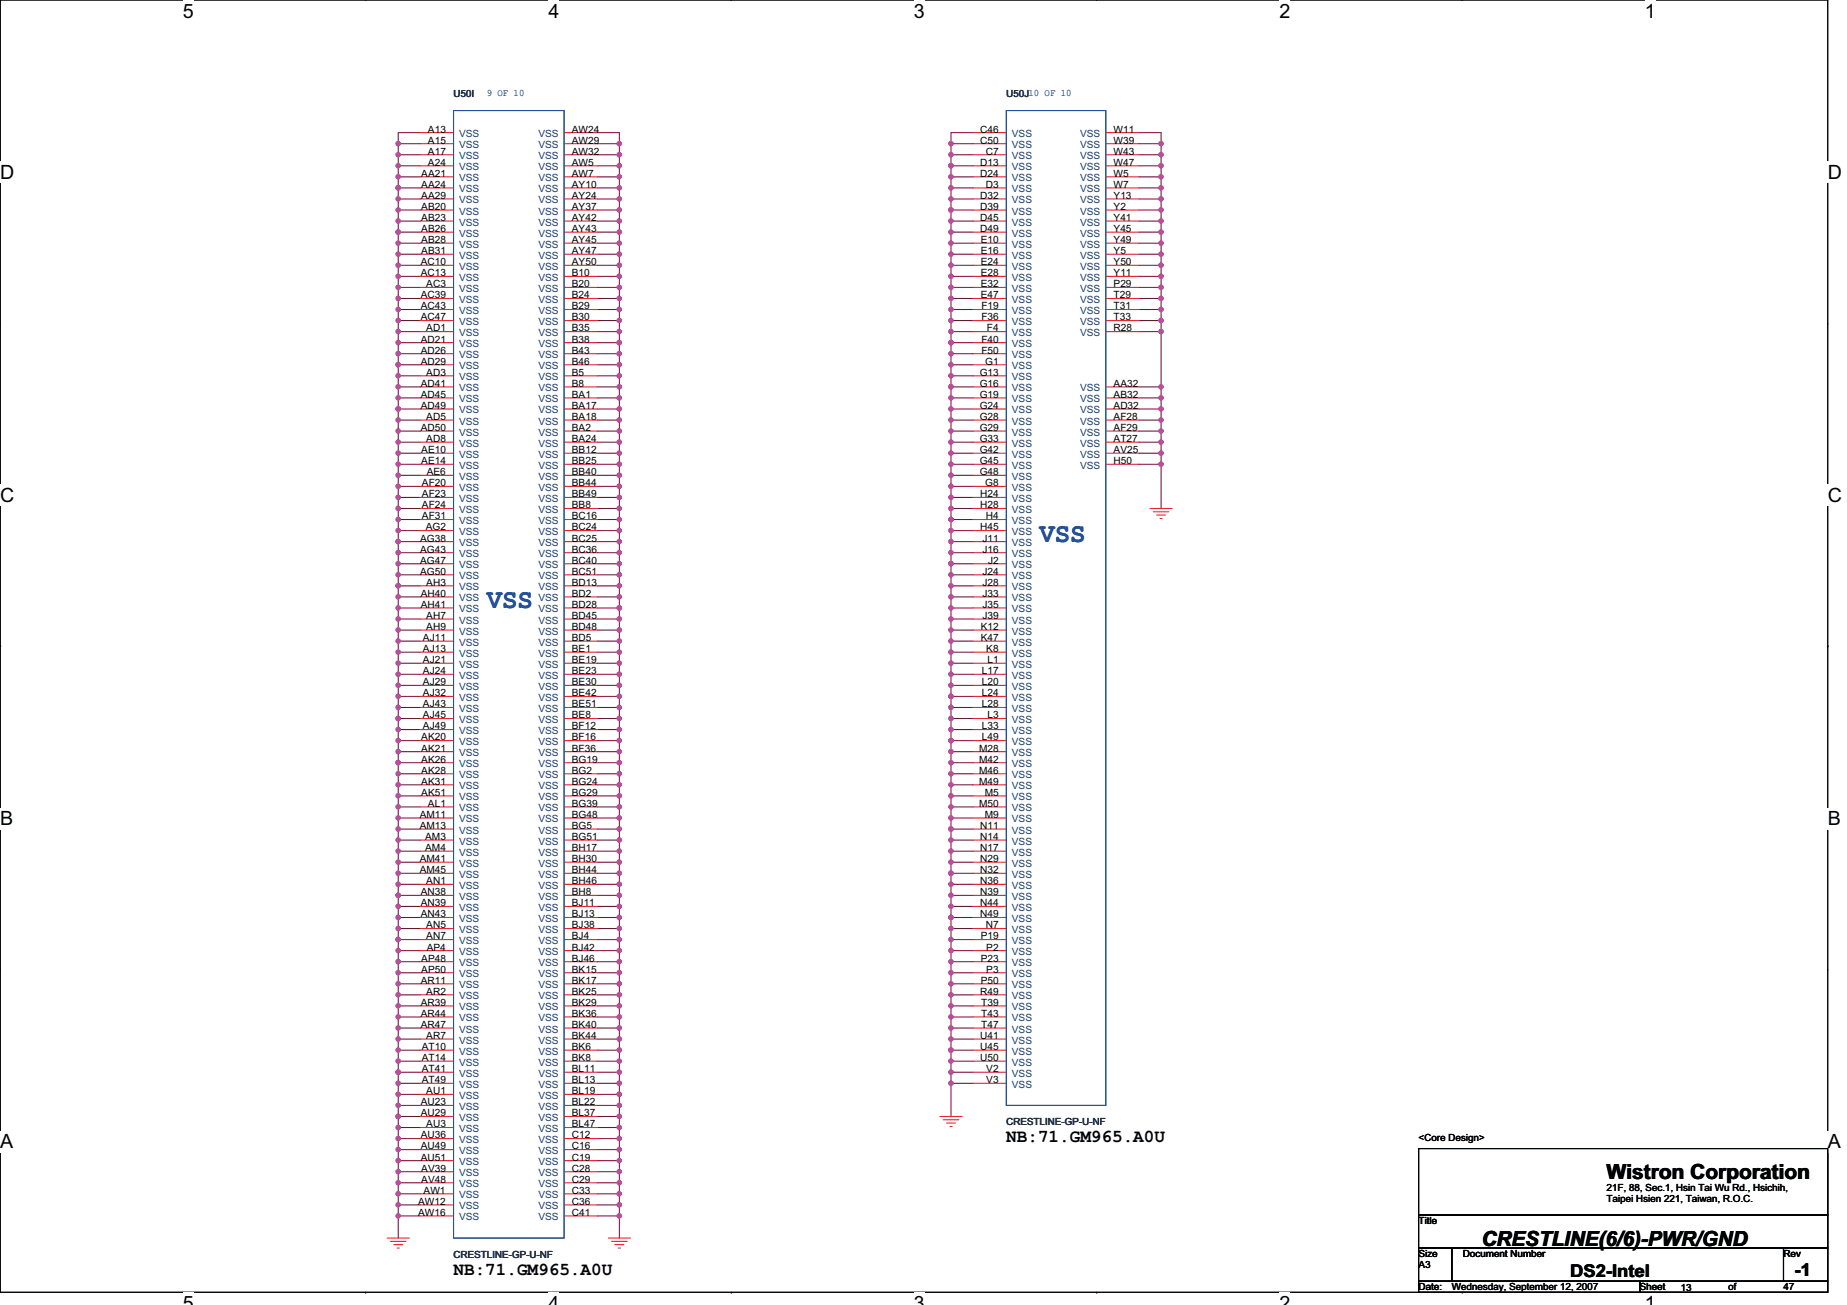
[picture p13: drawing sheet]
<svg xmlns="http://www.w3.org/2000/svg" width="297mm" height="210mm" viewBox="0 0 297 210" stroke-linecap="round" stroke-linejoin="round" font-family="sans-serif">
<defs><g id="words">
<g font-size="4.3" fill="#2051a3">
<text x="167.2" y="87.1">VSS</text>
<text x="78.3" y="97.8">VSS</text>
</g>
<g font-size="3.4" fill="#010202">
<text x="258.4" y="189.6">Wistron Corporation</text>
<text x="238.3" y="200.5">CRESTLINE(6/6)-PWR/GND</text>
</g>
<g font-size="3.2" fill="#010202">
<text x="29.4" y="2.8">5</text>
<text x="88.2" y="2.8">4</text>
<text x="147" y="2.8">3</text>
<text x="205.8" y="2.8">2</text>
<text x="264.5" y="2.8">1</text>
<text x="0" y="28.8">D</text>
<text x="293.9" y="28.8">D</text>
<text x="0" y="80.8">C</text>
<text x="293.9" y="80.8">C</text>
<text x="0" y="132.7">B</text>
<text x="293.9" y="132.7">B</text>
<text x="0" y="184.7">A</text>
<text x="293.9" y="184.7">A</text>
<text x="29.4" y="210.7">5</text>
<text x="88.2" y="210.7">4</text>
<text x="147" y="210.7">3</text>
<text x="205.8" y="210.7">2</text>
<text x="264.5" y="210.7">1</text>
</g>
<g font-size="2.8" fill="#010202">
<text x="161.8" y="183.7">NB:71.GM965.A0U</text>
<text x="72.9" y="205">NB:71.GM965.A0U</text>
<text x="252.5" y="205.3">DS2-Intel</text>
<text x="288.6" y="205.2">-1</text>
</g>
<g font-size="1.6" fill="#101e5b">
<text x="72.9" y="15.6">U50I</text>
<text x="161.8" y="15.6">U50J10 OF 10</text>
<text x="161.8" y="181">CRESTLINE-GP-U-NF</text>
<text x="72.9" y="202.3">CRESTLINE-GP-U-NF</text>
</g>
<g font-size="1.6" fill="#2051a3">
<text x="78.3" y="15.5">9 OF 10</text>
<text x="165.4" y="15.5">10 OF 10</text>
</g>
<g font-size="1.6" fill="#010202">
<text x="68.8" y="21.3">A13</text>
<text x="68.8" y="23.1">A15</text>
<text x="92" y="21.3">AW24</text>
<text x="92" y="23.1">AW29</text>
<text x="157.6" y="21.3">C46</text>
<text x="157.6" y="23.1">C50</text>
<text x="179.1" y="21.3">W11</text>
<text x="179.1" y="23.1">W39</text>
<text x="67.8" y="28.4">AA21</text>
<text x="68.8" y="24.9">A17</text>
<text x="68.8" y="26.6">A24</text>
<text x="92" y="24.9">AW32</text>
<text x="92" y="26.6">AW5</text>
<text x="92" y="28.4">AW7</text>
<text x="157.6" y="26.6">D13</text>
<text x="157.6" y="28.4">D24</text>
<text x="158.5" y="24.9">C7</text>
<text x="179.1" y="24.9">W43</text>
<text x="179.1" y="26.6">W47</text>
<text x="179.1" y="28.4">W5</text>
<text x="67.8" y="30.2">AA24</text>
<text x="67.8" y="32">AA29</text>
<text x="67.8" y="33.8">AB20</text>
<text x="67.8" y="35.5">AB23</text>
<text x="92" y="30.2">AY10</text>
<text x="92" y="32">AY24</text>
<text x="92" y="33.8">AY37</text>
<text x="92" y="35.5">AY42</text>
<text x="157.6" y="32">D32</text>
<text x="157.6" y="33.8">D39</text>
<text x="157.6" y="35.5">D45</text>
<text x="158.5" y="30.2">D3</text>
<text x="179.1" y="30.2">W7</text>
<text x="179.1" y="32">Y13</text>
<text x="179.1" y="33.8">Y2</text>
<text x="179.1" y="35.5">Y41</text>
<text x="67.8" y="37.3">AB26</text>
<text x="67.8" y="39.1">AB28</text>
<text x="67.8" y="40.9">AB31</text>
<text x="92" y="37.3">AY43</text>
<text x="92" y="39.1">AY45</text>
<text x="92" y="40.9">AY47</text>
<text x="157.6" y="37.3">D49</text>
<text x="157.7" y="39.1">E10</text>
<text x="157.7" y="40.9">E16</text>
<text x="179.1" y="37.3">Y45</text>
<text x="179.1" y="39.1">Y49</text>
<text x="179.1" y="40.9">Y5</text>
<text x="67.7" y="42.7">AC10</text>
<text x="67.7" y="44.4">AC13</text>
<text x="67.7" y="48">AC39</text>
<text x="68.6" y="46.2">AC3</text>
<text x="92" y="42.7">AY50</text>
<text x="92" y="44.4">B10</text>
<text x="92" y="46.2">B20</text>
<text x="92" y="48">B24</text>
<text x="157.7" y="46.2">E32</text>
<text x="157.7" y="48">E47</text>
<text x="157.7" y="42.7">E24</text>
<text x="157.7" y="44.4">E28</text>
<text x="179.1" y="42.7">Y50</text>
<text x="179.1" y="44.4">Y11</text>
<text x="179.1" y="46.2">P29</text>
<text x="179.1" y="48">T29</text>
<text x="67.7" y="49.8">AC43</text>
<text x="67.7" y="51.5">AC47</text>
<text x="68.6" y="53.3">AD1</text>
<text x="92" y="49.8">B29</text>
<text x="92" y="51.5">B30</text>
<text x="92" y="53.3">B35</text>
<text x="157.8" y="49.8">F19</text>
<text x="157.8" y="51.5">F36</text>
<text x="158.7" y="53.3">F4</text>
<text x="179.1" y="49.8">T31</text>
<text x="179.1" y="51.5">T33</text>
<text x="179.1" y="53.3">R28</text>
<text x="67.7" y="55.1">AD21</text>
<text x="67.7" y="56.9">AD26</text>
<text x="67.7" y="58.7">AD29</text>
<text x="92" y="55.1">B38</text>
<text x="92" y="56.9">B43</text>
<text x="92" y="58.7">B46</text>
<text x="157.8" y="55.1">F40</text>
<text x="157.8" y="56.9">F50</text>
<text x="158.4" y="58.7">G1</text>
<text x="67.7" y="62.2">AD41</text>
<text x="67.7" y="64">AD45</text>
<text x="67.7" y="65.8">AD49</text>
<text x="68.6" y="60.4">AD3</text>
<text x="92" y="60.4">B5</text>
<text x="92" y="62.2">B8</text>
<text x="92" y="64">BA1</text>
<text x="92" y="65.8">BA17</text>
<text x="157.6" y="60.4">G13</text>
<text x="157.6" y="62.2">G16</text>
<text x="157.6" y="64">G19</text>
<text x="157.6" y="65.8">G24</text>
<text x="179.1" y="64">AB32</text>
<text x="179.1" y="65.8">AD32</text>
<text x="179.1" y="62.2">AA32</text>
<text x="67.7" y="69.3">AD50</text>
<text x="68.6" y="67.5">AD5</text>
<text x="68.6" y="71.1">AD8</text>
<text x="92" y="67.5">BA18</text>
<text x="92" y="69.3">BA2</text>
<text x="92" y="71.1">BA24</text>
<text x="157.6" y="67.5">G28</text>
<text x="157.6" y="69.3">G29</text>
<text x="157.6" y="71.1">G33</text>
<text x="179.1" y="67.5">AF28</text>
<text x="179.1" y="69.3">AF29</text>
<text x="179.1" y="71.1">AT27</text>
<text x="67.8" y="72.9">AE10</text>
<text x="67.8" y="74.7">AE14</text>
<text x="68.6" y="76.4">AE6</text>
<text x="92" y="72.9">BB12</text>
<text x="92" y="74.7">BB25</text>
<text x="92" y="76.4">BB40</text>
<text x="157.6" y="72.9">G42</text>
<text x="157.6" y="74.7">G45</text>
<text x="157.6" y="76.4">G48</text>
<text x="179.1" y="72.9">AV25</text>
<text x="179.1" y="74.7">H50</text>
<text x="67.9" y="78.2">AF20</text>
<text x="67.9" y="80">AF23</text>
<text x="67.9" y="81.8">AF24</text>
<text x="67.9" y="83.5">AF31</text>
<text x="92" y="78.2">BB44</text>
<text x="92" y="80">BB49</text>
<text x="92" y="81.8">BB8</text>
<text x="92" y="83.5">BC16</text>
<text x="157.6" y="80">H24</text>
<text x="157.6" y="81.8">H28</text>
<text x="158.4" y="78.2">G8</text>
<text x="158.5" y="83.5">H4</text>
<text x="67.6" y="87.1">AG38</text>
<text x="67.6" y="88.9">AG43</text>
<text x="68.5" y="85.3">AG2</text>
<text x="92" y="85.3">BC24</text>
<text x="92" y="87.1">BC25</text>
<text x="92" y="88.9">BC36</text>
<text x="157.6" y="85.3">H45</text>
<text x="158" y="87.1">J11</text>
<text x="158" y="88.9">J16</text>
<text x="67.6" y="90.7">AG47</text>
<text x="67.6" y="92.4">AG50</text>
<text x="67.7" y="96">AH40</text>
<text x="68.6" y="94.2">AH3</text>
<text x="92" y="90.7">BC40</text>
<text x="92" y="92.4">BC51</text>
<text x="92" y="94.2">BD13</text>
<text x="92" y="96">BD2</text>
<text x="158" y="92.4">J24</text>
<text x="158" y="94.2">J28</text>
<text x="158" y="96">J33</text>
<text x="158.9" y="90.7">J2</text>
<text x="67.7" y="97.8">AH41</text>
<text x="68.6" y="99.5">AH7</text>
<text x="68.6" y="101.3">AH9</text>
<text x="92" y="97.8">BD28</text>
<text x="92" y="99.5">BD45</text>
<text x="92" y="101.3">BD48</text>
<text x="157.7" y="101.3">K12</text>
<text x="158" y="97.8">J35</text>
<text x="158" y="99.5">J39</text>
<text x="68" y="103.1">AJ11</text>
<text x="68" y="104.9">AJ13</text>
<text x="68" y="106.7">AJ21</text>
<text x="92" y="103.1">BD5</text>
<text x="92" y="104.9">BE1</text>
<text x="92" y="106.7">BE19</text>
<text x="157.7" y="103.1">K47</text>
<text x="158.6" y="104.9">K8</text>
<text x="158.8" y="106.7">L1</text>
<text x="68" y="108.4">AJ24</text>
<text x="68" y="110.2">AJ29</text>
<text x="68" y="112">AJ32</text>
<text x="68" y="113.8">AJ43</text>
<text x="92" y="108.4">BE23</text>
<text x="92" y="110.2">BE30</text>
<text x="92" y="112">BE42</text>
<text x="92" y="113.8">BE51</text>
<text x="157.9" y="108.4">L17</text>
<text x="157.9" y="110.2">L20</text>
<text x="157.9" y="112">L24</text>
<text x="157.9" y="113.8">L28</text>
<text x="67.8" y="119.1">AK20</text>
<text x="68" y="115.5">AJ45</text>
<text x="68" y="117.3">AJ49</text>
<text x="92" y="115.5">BE8</text>
<text x="92" y="117.3">BF12</text>
<text x="92" y="119.1">BF16</text>
<text x="157.9" y="117.3">L33</text>
<text x="157.9" y="119.1">L49</text>
<text x="158.8" y="115.5">L3</text>
<text x="67.8" y="120.9">AK21</text>
<text x="67.8" y="122.7">AK26</text>
<text x="67.8" y="124.4">AK28</text>
<text x="92" y="120.9">BF36</text>
<text x="92" y="122.7">BG19</text>
<text x="92" y="124.4">BG2</text>
<text x="157.5" y="120.9">M28</text>
<text x="157.5" y="122.7">M42</text>
<text x="157.5" y="124.4">M46</text>
<text x="67.5" y="131.6">AM11</text>
<text x="67.8" y="126.2">AK31</text>
<text x="67.8" y="128">AK51</text>
<text x="68.8" y="129.8">AL1</text>
<text x="92" y="126.2">BG24</text>
<text x="92" y="128">BG29</text>
<text x="92" y="129.8">BG39</text>
<text x="92" y="131.6">BG48</text>
<text x="157.5" y="126.2">M49</text>
<text x="157.5" y="129.8">M50</text>
<text x="158.4" y="128">M5</text>
<text x="158.4" y="131.6">M9</text>
<text x="67.5" y="133.3">AM13</text>
<text x="68.4" y="135.1">AM3</text>
<text x="68.4" y="136.9">AM4</text>
<text x="92" y="133.3">BG5</text>
<text x="92" y="135.1">BG51</text>
<text x="92" y="136.9">BH17</text>
<text x="157.6" y="133.3">N11</text>
<text x="157.6" y="135.1">N14</text>
<text x="157.6" y="136.9">N17</text>
<text x="67.5" y="138.7">AM41</text>
<text x="67.5" y="140.4">AM45</text>
<text x="67.7" y="144">AN38</text>
<text x="68.6" y="142.2">AN1</text>
<text x="92" y="138.7">BH30</text>
<text x="92" y="140.4">BH44</text>
<text x="92" y="142.2">BH46</text>
<text x="92" y="144">BH8</text>
<text x="157.6" y="138.7">N29</text>
<text x="157.6" y="140.4">N32</text>
<text x="157.6" y="142.2">N36</text>
<text x="157.6" y="144">N39</text>
<text x="67.7" y="145.8">AN39</text>
<text x="67.7" y="147.6">AN43</text>
<text x="68.6" y="149.3">AN5</text>
<text x="92" y="145.8">BJ11</text>
<text x="92" y="147.6">BJ13</text>
<text x="92" y="149.3">BJ38</text>
<text x="157.6" y="145.8">N44</text>
<text x="157.6" y="147.6">N49</text>
<text x="158.5" y="149.3">N7</text>
<text x="67.8" y="154.7">AP48</text>
<text x="68.6" y="151.1">AN7</text>
<text x="68.6" y="152.9">AP4</text>
<text x="92" y="151.1">BJ4</text>
<text x="92" y="152.9">BJ42</text>
<text x="92" y="154.7">BJ46</text>
<text x="157.7" y="151.1">P19</text>
<text x="157.7" y="154.7">P23</text>
<text x="158.6" y="152.9">P2</text>
<text x="67.7" y="158.2">AR11</text>
<text x="67.7" y="161.8">AR39</text>
<text x="67.8" y="156.4">AP50</text>
<text x="68.6" y="160">AR2</text>
<text x="92" y="156.4">BK15</text>
<text x="92" y="158.2">BK17</text>
<text x="92" y="160">BK25</text>
<text x="92" y="161.8">BK29</text>
<text x="157.6" y="160">R49</text>
<text x="157.7" y="158.2">P50</text>
<text x="157.8" y="161.8">T39</text>
<text x="158.6" y="156.4">P3</text>
<text x="67.7" y="163.6">AR44</text>
<text x="67.7" y="165.3">AR47</text>
<text x="68.6" y="167.1">AR7</text>
<text x="92" y="163.6">BK36</text>
<text x="92" y="165.3">BK40</text>
<text x="92" y="167.1">BK44</text>
<text x="157.6" y="167.1">U41</text>
<text x="157.8" y="163.6">T43</text>
<text x="157.8" y="165.3">T47</text>
<text x="67.8" y="168.9">AT10</text>
<text x="67.8" y="170.7">AT14</text>
<text x="67.8" y="172.4">AT41</text>
<text x="92" y="168.9">BK6</text>
<text x="92" y="170.7">BK8</text>
<text x="92" y="172.4">BL11</text>
<text x="157.6" y="168.9">U45</text>
<text x="157.6" y="170.7">U50</text>
<text x="158.6" y="172.4">V2</text>
<text x="67.7" y="177.8">AU23</text>
<text x="67.7" y="179.6">AU29</text>
<text x="67.8" y="174.2">AT49</text>
<text x="68.6" y="176">AU1</text>
<text x="92" y="174.2">BL13</text>
<text x="92" y="176">BL19</text>
<text x="92" y="177.8">BL22</text>
<text x="92" y="179.6">BL37</text>
<text x="158.6" y="174.2">V3</text>
<text x="67.7" y="183.1">AU36</text>
<text x="67.7" y="184.9">AU49</text>
<text x="68.6" y="181.3">AU3</text>
<text x="92" y="181.3">BL47</text>
<text x="92" y="183.1">C12</text>
<text x="92" y="184.9">C16</text>
<text x="228.2" y="183.5">&lt;Core Design&gt;</text>
<text x="67.7" y="186.7">AU51</text>
<text x="67.8" y="188.4">AV39</text>
<text x="67.8" y="190.2">AV48</text>
<text x="92" y="186.7">C19</text>
<text x="92" y="188.4">C28</text>
<text x="92" y="190.2">C29</text>
<text x="258.4" y="191.5">21F, 88, Sec.1, Hsin Tai Wu Rd., Hsichih,</text>
<text x="67.2" y="193.8">AW12</text>
<text x="67.2" y="195.6">AW16</text>
<text x="68.1" y="192">AW1</text>
<text x="92" y="192">C33</text>
<text x="92" y="193.8">C36</text>
<text x="92" y="195.6">C41</text>
<text x="228.2" y="196.8">Title</text>
<text x="258.4" y="193.3">Taipei Hsien 221, Taiwan, R.O.C.</text>
<text x="228.2" y="202.2">Size</text>
<text x="228.2" y="203.9">A3</text>
<text x="235.3" y="202.2">Document Number</text>
<text x="286.8" y="202.2">Rev</text>
<text x="228.2" y="207.5">Date:</text>
<text x="233.5" y="207.5">Wednesday, September 12, 2007</text>
<text x="263.7" y="207.5">Sheet</text>
<text x="270.3" y="207.7">13</text>
<text x="277.9" y="207.5">of</text>
<text x="286.8" y="207.5">47</text>
</g>
<g font-size="1.6" fill="#183c70">
<text x="73.8" y="22.1">VSS</text>
<text x="73.8" y="23.8">VSS</text>
<text x="86.6" y="22.1">VSS</text>
<text x="86.6" y="23.8">VSS</text>
<text x="162.7" y="22.1">VSS</text>
<text x="162.7" y="23.8">VSS</text>
<text x="173.7" y="22.1">VSS</text>
<text x="173.7" y="23.8">VSS</text>
<text x="73.8" y="25.6">VSS</text>
<text x="73.8" y="27.4">VSS</text>
<text x="73.8" y="29.2">VSS</text>
<text x="86.6" y="25.6">VSS</text>
<text x="86.6" y="27.4">VSS</text>
<text x="86.6" y="29.2">VSS</text>
<text x="162.7" y="25.6">VSS</text>
<text x="162.7" y="27.4">VSS</text>
<text x="162.7" y="29.2">VSS</text>
<text x="173.7" y="25.6">VSS</text>
<text x="173.7" y="27.4">VSS</text>
<text x="173.7" y="29.2">VSS</text>
<text x="73.8" y="30.9">VSS</text>
<text x="73.8" y="32.7">VSS</text>
<text x="73.8" y="34.5">VSS</text>
<text x="86.6" y="30.9">VSS</text>
<text x="86.6" y="32.7">VSS</text>
<text x="86.6" y="34.5">VSS</text>
<text x="162.7" y="30.9">VSS</text>
<text x="162.7" y="32.7">VSS</text>
<text x="162.7" y="34.5">VSS</text>
<text x="173.7" y="30.9">VSS</text>
<text x="173.7" y="32.7">VSS</text>
<text x="173.7" y="34.5">VSS</text>
<text x="73.8" y="36.3">VSS</text>
<text x="73.8" y="38.1">VSS</text>
<text x="73.8" y="39.8">VSS</text>
<text x="73.8" y="41.6">VSS</text>
<text x="86.6" y="36.3">VSS</text>
<text x="86.6" y="38.1">VSS</text>
<text x="86.6" y="39.8">VSS</text>
<text x="86.6" y="41.6">VSS</text>
<text x="162.7" y="36.3">VSS</text>
<text x="162.7" y="38.1">VSS</text>
<text x="162.7" y="39.8">VSS</text>
<text x="162.7" y="41.6">VSS</text>
<text x="173.7" y="36.3">VSS</text>
<text x="173.7" y="38.1">VSS</text>
<text x="173.7" y="39.8">VSS</text>
<text x="173.7" y="41.6">VSS</text>
<text x="73.8" y="45.2">VSS</text>
<text x="73.8" y="43.4">VSS</text>
<text x="73.8" y="46.9">VSS</text>
<text x="86.6" y="43.4">VSS</text>
<text x="86.6" y="45.2">VSS</text>
<text x="86.6" y="46.9">VSS</text>
<text x="162.7" y="43.4">VSS</text>
<text x="162.7" y="46.9">VSS</text>
<text x="162.7" y="45.2">VSS</text>
<text x="173.7" y="43.4">VSS</text>
<text x="173.7" y="45.2">VSS</text>
<text x="173.7" y="46.9">VSS</text>
<text x="73.8" y="48.7">VSS</text>
<text x="73.8" y="50.5">VSS</text>
<text x="73.8" y="52.3">VSS</text>
<text x="86.6" y="48.7">VSS</text>
<text x="86.6" y="50.5">VSS</text>
<text x="86.6" y="52.3">VSS</text>
<text x="162.7" y="48.7">VSS</text>
<text x="162.7" y="50.5">VSS</text>
<text x="162.7" y="52.3">VSS</text>
<text x="173.7" y="48.7">VSS</text>
<text x="173.7" y="50.5">VSS</text>
<text x="173.7" y="52.3">VSS</text>
<text x="73.8" y="54.1">VSS</text>
<text x="73.8" y="55.8">VSS</text>
<text x="73.8" y="57.6">VSS</text>
<text x="73.8" y="59.4">VSS</text>
<text x="86.6" y="54.1">VSS</text>
<text x="86.6" y="55.8">VSS</text>
<text x="86.6" y="57.6">VSS</text>
<text x="86.6" y="59.4">VSS</text>
<text x="162.7" y="54.1">VSS</text>
<text x="162.7" y="55.8">VSS</text>
<text x="162.7" y="57.6">VSS</text>
<text x="162.7" y="59.4">VSS</text>
<text x="173.7" y="54.1">VSS</text>
<text x="73.8" y="61.2">VSS</text>
<text x="73.8" y="62.9">VSS</text>
<text x="73.8" y="64.7">VSS</text>
<text x="86.6" y="61.2">VSS</text>
<text x="86.6" y="62.9">VSS</text>
<text x="86.6" y="64.7">VSS</text>
<text x="162.7" y="61.2">VSS</text>
<text x="162.7" y="62.9">VSS</text>
<text x="162.7" y="64.7">VSS</text>
<text x="173.7" y="64.7">VSS</text>
<text x="173.7" y="62.9">VSS</text>
<text x="73.8" y="66.5">VSS</text>
<text x="73.8" y="68.3">VSS</text>
<text x="73.8" y="70.1">VSS</text>
<text x="73.8" y="71.8">VSS</text>
<text x="86.6" y="66.5">VSS</text>
<text x="86.6" y="68.3">VSS</text>
<text x="86.6" y="70.1">VSS</text>
<text x="86.6" y="71.8">VSS</text>
<text x="162.7" y="66.5">VSS</text>
<text x="162.7" y="68.3">VSS</text>
<text x="162.7" y="70.1">VSS</text>
<text x="162.7" y="71.8">VSS</text>
<text x="173.7" y="66.5">VSS</text>
<text x="173.7" y="68.3">VSS</text>
<text x="173.7" y="70.1">VSS</text>
<text x="173.7" y="71.8">VSS</text>
<text x="73.8" y="73.6">VSS</text>
<text x="73.8" y="75.4">VSS</text>
<text x="73.8" y="77.2">VSS</text>
<text x="86.6" y="73.6">VSS</text>
<text x="86.6" y="75.4">VSS</text>
<text x="86.6" y="77.2">VSS</text>
<text x="162.7" y="73.6">VSS</text>
<text x="162.7" y="75.4">VSS</text>
<text x="162.7" y="77.2">VSS</text>
<text x="173.7" y="73.6">VSS</text>
<text x="173.7" y="75.4">VSS</text>
<text x="73.8" y="79">VSS</text>
<text x="73.8" y="80.7">VSS</text>
<text x="73.8" y="82.5">VSS</text>
<text x="86.6" y="79">VSS</text>
<text x="86.6" y="80.7">VSS</text>
<text x="86.6" y="82.5">VSS</text>
<text x="162.7" y="79">VSS</text>
<text x="162.7" y="80.7">VSS</text>
<text x="162.7" y="82.5">VSS</text>
<text x="73.8" y="84.3">VSS</text>
<text x="73.8" y="86.1">VSS</text>
<text x="73.8" y="87.8">VSS</text>
<text x="73.8" y="89.6">VSS</text>
<text x="86.6" y="84.3">VSS</text>
<text x="86.6" y="86.1">VSS</text>
<text x="86.6" y="87.8">VSS</text>
<text x="86.6" y="89.6">VSS</text>
<text x="162.7" y="84.3">VSS</text>
<text x="162.7" y="86.1">VSS</text>
<text x="162.7" y="87.8">VSS</text>
<text x="162.7" y="89.6">VSS</text>
<text x="73.8" y="91.4">VSS</text>
<text x="73.8" y="93.2">VSS</text>
<text x="73.8" y="95">VSS</text>
<text x="86.6" y="91.4">VSS</text>
<text x="86.6" y="93.2">VSS</text>
<text x="86.6" y="95">VSS</text>
<text x="162.7" y="91.4">VSS</text>
<text x="162.7" y="93.2">VSS</text>
<text x="162.7" y="95">VSS</text>
<text x="73.8" y="96.7">VSS</text>
<text x="73.8" y="98.5">VSS</text>
<text x="73.8" y="100.3">VSS</text>
<text x="86.6" y="96.7">VSS</text>
<text x="86.6" y="98.5">VSS</text>
<text x="86.6" y="100.3">VSS</text>
<text x="162.7" y="96.7">VSS</text>
<text x="162.7" y="98.5">VSS</text>
<text x="162.7" y="100.3">VSS</text>
<text x="73.8" y="102.1">VSS</text>
<text x="73.8" y="103.8">VSS</text>
<text x="73.8" y="105.6">VSS</text>
<text x="73.8" y="107.4">VSS</text>
<text x="86.6" y="102.1">VSS</text>
<text x="86.6" y="103.8">VSS</text>
<text x="86.6" y="105.6">VSS</text>
<text x="86.6" y="107.4">VSS</text>
<text x="162.7" y="102.1">VSS</text>
<text x="162.7" y="103.8">VSS</text>
<text x="162.7" y="105.6">VSS</text>
<text x="162.7" y="107.4">VSS</text>
<text x="73.8" y="109.2">VSS</text>
<text x="73.8" y="111">VSS</text>
<text x="73.8" y="112.7">VSS</text>
<text x="86.6" y="109.2">VSS</text>
<text x="86.6" y="111">VSS</text>
<text x="86.6" y="112.7">VSS</text>
<text x="162.7" y="109.2">VSS</text>
<text x="162.7" y="111">VSS</text>
<text x="162.7" y="112.7">VSS</text>
<text x="73.8" y="114.5">VSS</text>
<text x="73.8" y="116.3">VSS</text>
<text x="73.8" y="118.1">VSS</text>
<text x="73.8" y="119.8">VSS</text>
<text x="86.6" y="114.5">VSS</text>
<text x="86.6" y="116.3">VSS</text>
<text x="86.6" y="118.1">VSS</text>
<text x="86.6" y="119.8">VSS</text>
<text x="162.7" y="114.5">VSS</text>
<text x="162.7" y="116.3">VSS</text>
<text x="162.7" y="118.1">VSS</text>
<text x="162.7" y="119.8">VSS</text>
<text x="73.8" y="121.6">VSS</text>
<text x="73.8" y="123.4">VSS</text>
<text x="73.8" y="125.2">VSS</text>
<text x="86.6" y="121.6">VSS</text>
<text x="86.6" y="123.4">VSS</text>
<text x="86.6" y="125.2">VSS</text>
<text x="162.7" y="121.6">VSS</text>
<text x="162.7" y="123.4">VSS</text>
<text x="162.7" y="125.2">VSS</text>
<text x="73.8" y="127">VSS</text>
<text x="73.8" y="128.7">VSS</text>
<text x="73.8" y="130.5">VSS</text>
<text x="86.6" y="127">VSS</text>
<text x="86.6" y="128.7">VSS</text>
<text x="86.6" y="130.5">VSS</text>
<text x="162.7" y="127">VSS</text>
<text x="162.7" y="128.7">VSS</text>
<text x="162.7" y="130.5">VSS</text>
<text x="73.8" y="132.3">VSS</text>
<text x="73.8" y="134.1">VSS</text>
<text x="73.8" y="135.8">VSS</text>
<text x="73.8" y="137.6">VSS</text>
<text x="86.6" y="132.3">VSS</text>
<text x="86.6" y="134.1">VSS</text>
<text x="86.6" y="135.8">VSS</text>
<text x="86.6" y="137.6">VSS</text>
<text x="162.7" y="132.3">VSS</text>
<text x="162.7" y="134.1">VSS</text>
<text x="162.7" y="135.8">VSS</text>
<text x="162.7" y="137.6">VSS</text>
<text x="73.8" y="139.4">VSS</text>
<text x="73.8" y="141.2">VSS</text>
<text x="73.8" y="143">VSS</text>
<text x="86.6" y="139.4">VSS</text>
<text x="86.6" y="141.2">VSS</text>
<text x="86.6" y="143">VSS</text>
<text x="162.7" y="139.4">VSS</text>
<text x="162.7" y="141.2">VSS</text>
<text x="162.7" y="143">VSS</text>
<text x="73.8" y="144.7">VSS</text>
<text x="73.8" y="146.5">VSS</text>
<text x="73.8" y="148.3">VSS</text>
<text x="86.6" y="144.7">VSS</text>
<text x="86.6" y="146.5">VSS</text>
<text x="86.6" y="148.3">VSS</text>
<text x="162.7" y="144.7">VSS</text>
<text x="162.7" y="146.5">VSS</text>
<text x="162.7" y="148.3">VSS</text>
<text x="73.8" y="150.1">VSS</text>
<text x="73.8" y="151.8">VSS</text>
<text x="73.8" y="153.6">VSS</text>
<text x="73.8" y="155.4">VSS</text>
<text x="86.6" y="150.1">VSS</text>
<text x="86.6" y="151.8">VSS</text>
<text x="86.6" y="153.6">VSS</text>
<text x="86.6" y="155.4">VSS</text>
<text x="162.7" y="150.1">VSS</text>
<text x="162.7" y="151.8">VSS</text>
<text x="162.7" y="153.6">VSS</text>
<text x="162.7" y="155.4">VSS</text>
<text x="73.8" y="157.2">VSS</text>
<text x="73.8" y="159">VSS</text>
<text x="73.8" y="160.7">VSS</text>
<text x="86.6" y="157.2">VSS</text>
<text x="86.6" y="159">VSS</text>
<text x="86.6" y="160.7">VSS</text>
<text x="162.7" y="157.2">VSS</text>
<text x="162.7" y="159">VSS</text>
<text x="162.7" y="160.7">VSS</text>
<text x="73.8" y="162.5">VSS</text>
<text x="73.8" y="164.3">VSS</text>
<text x="73.8" y="166.1">VSS</text>
<text x="73.8" y="167.9">VSS</text>
<text x="86.6" y="162.5">VSS</text>
<text x="86.6" y="164.3">VSS</text>
<text x="86.6" y="166.1">VSS</text>
<text x="86.6" y="167.9">VSS</text>
<text x="162.7" y="162.5">VSS</text>
<text x="162.7" y="164.3">VSS</text>
<text x="162.7" y="166.1">VSS</text>
<text x="162.7" y="167.9">VSS</text>
<text x="73.8" y="169.6">VSS</text>
<text x="73.8" y="171.4">VSS</text>
<text x="73.8" y="173.2">VSS</text>
<text x="86.6" y="169.6">VSS</text>
<text x="86.6" y="171.4">VSS</text>
<text x="86.6" y="173.2">VSS</text>
<text x="162.7" y="169.6">VSS</text>
<text x="162.7" y="171.4">VSS</text>
<text x="162.7" y="173.2">VSS</text>
<text x="73.8" y="175">VSS</text>
<text x="73.8" y="176.7">VSS</text>
<text x="73.8" y="178.5">VSS</text>
<text x="86.6" y="175">VSS</text>
<text x="86.6" y="176.7">VSS</text>
<text x="86.6" y="178.5">VSS</text>
<text x="162.7" y="175">VSS</text>
<text x="73.8" y="180.3">VSS</text>
<text x="73.8" y="182.1">VSS</text>
<text x="73.8" y="183.9">VSS</text>
<text x="73.8" y="185.6">VSS</text>
<text x="86.6" y="180.3">VSS</text>
<text x="86.6" y="182.1">VSS</text>
<text x="86.6" y="183.9">VSS</text>
<text x="86.6" y="185.6">VSS</text>
<text x="73.8" y="187.4">VSS</text>
<text x="73.8" y="189.2">VSS</text>
<text x="73.8" y="191">VSS</text>
<text x="86.6" y="187.4">VSS</text>
<text x="86.6" y="189.2">VSS</text>
<text x="86.6" y="191">VSS</text>
<text x="73.8" y="192.7">VSS</text>
<text x="73.8" y="194.5">VSS</text>
<text x="73.8" y="196.3">VSS</text>
<text x="86.6" y="192.7">VSS</text>
<text x="86.6" y="194.5">VSS</text>
<text x="86.6" y="196.3">VSS</text>
</g>
</g></defs>
<path d="M0 0h293.9v207.9h-293.9z" fill="none" stroke="#010202" stroke-width=".17"/>
<g fill="#fff">
<path d="M29.4 0h1.8v3.5h-1.8z"/>
<path d="M29.4 207.9h1.8v2h-1.8z"/>
</g>
<path d="M58.8 0h.1M58.8 207.9h.1" fill="none" stroke="#010202" stroke-width=".17"/>
<g fill="#fff">
<path d="M88.2 0h1.8v3.5h-1.8z"/>
<path d="M88.2 207.9h1.8v2h-1.8z"/>
</g>
<path d="M117.6 0h.1M117.6 207.9h.1" fill="none" stroke="#010202" stroke-width=".17"/>
<g fill="#fff">
<path d="M147 0h1.7v3.5h-1.7z"/>
<path d="M147 207.9h1.7v2h-1.7z"/>
</g>
<path d="M176.4 0h.1M176.4 207.9h.1" fill="none" stroke="#010202" stroke-width=".17"/>
<g fill="#fff">
<path d="M205.8 0h1.7v3.5h-1.7z"/>
<path d="M205.8 207.9h1.7v2h-1.7z"/>
</g>
<path d="M235.2 0h.1M235.2 207.9h.1" fill="none" stroke="#010202" stroke-width=".17"/>
<g fill="#fff">
<path d="M264.5 0h1.8v3.5h-1.8z"/>
<path d="M264.5 207.9h1.8v2h-1.8z"/>
<path d="M0 26h2.3v3.5h-2.3z"/>
<path d="M293.9 26h2.3v3.5h-2.3z"/>
<path d="M0 77.9h2.3v3.5h-2.3z"/>
<path d="M293.9 77.9h2.3v3.5h-2.3z"/>
</g>
<path d="M0 52h.1M293.9 52h.1" fill="none" stroke="#010202" stroke-width=".17"/>
<g fill="#fff">
<path d="M0 129.9h2.1v3.5h-2.1z"/>
<path d="M293.9 129.9h2.1v3.5h-2.1z"/>
</g>
<path d="M0 103.9h.1M293.9 103.9h.1" fill="none" stroke="#010202" stroke-width=".17"/>
<path d="M0 103.9h.1" fill="none" stroke="#010202" stroke-width=".16"/>
<path d="M293.9 103.9h.1" fill="none" stroke="#010202" stroke-width=".16"/>
<g fill="#fff">
<path d="M0 181.9h2.2v3.5h-2.2z"/>
<path d="M293.9 181.9h2.2v3.5h-2.2z"/>
</g>
<path d="M0 155.9h.1M293.9 155.9h.1" fill="none" stroke="#010202" stroke-width=".17"/>
<path d="M183.2 28.4h3.5M152.9 78.2v3.6" fill="none" stroke="#740d39" stroke-width=".17"/>
<circle cx="152.9" cy="80" r=".35" fill="#b84e9d"/>
<circle cx="152.9" cy="80" r=".35" fill="none" stroke="#b84e9d" stroke-width=".17"/>
<circle cx="152.9" cy="78.2" r=".35" fill="#b84e9d"/>
<circle cx="152.9" cy="78.2" r=".35" fill="none" stroke="#b84e9d" stroke-width=".17"/>
<path d="M152.9 81.8h3.6M152.9 83.6v1.7" fill="none" stroke="#740d39" stroke-width=".17"/>
<circle cx="152.9" cy="83.6" r=".35" fill="#b84e9d"/>
<circle cx="152.9" cy="83.6" r=".35" fill="none" stroke="#b84e9d" stroke-width=".17"/>
<path d="M152.9 81.8v1.8" fill="none" stroke="#740d39" stroke-width=".17"/>
<circle cx="152.9" cy="83.6" r=".35" fill="#b84e9d"/>
<circle cx="152.9" cy="83.6" r=".35" fill="none" stroke="#b84e9d" stroke-width=".17"/>
<circle cx="152.9" cy="81.8" r=".35" fill="#b84e9d"/>
<circle cx="152.9" cy="81.8" r=".35" fill="none" stroke="#b84e9d" stroke-width=".17"/>
<path d="M152.9 85.3h3.6M152.9 83.6h3.6M156.5 87.1h-3.6v1.8h3.6" fill="none" stroke="#740d39" stroke-width=".17"/>
<circle cx="152.9" cy="87.1" r=".35" fill="#b84e9d"/>
<circle cx="152.9" cy="87.1" r=".35" fill="none" stroke="#b84e9d" stroke-width=".17"/>
<path d="M152.9 90.7v1.8" fill="none" stroke="#740d39" stroke-width=".17"/>
<circle cx="152.9" cy="90.7" r=".35" fill="#b84e9d"/>
<circle cx="152.9" cy="90.7" r=".35" fill="none" stroke="#b84e9d" stroke-width=".17"/>
<path d="M152.9 88.9v1.8" fill="none" stroke="#740d39" stroke-width=".17"/>
<circle cx="152.9" cy="90.7" r=".35" fill="#b84e9d"/>
<circle cx="152.9" cy="90.7" r=".35" fill="none" stroke="#b84e9d" stroke-width=".17"/>
<circle cx="152.9" cy="88.9" r=".35" fill="#b84e9d"/>
<circle cx="152.9" cy="88.9" r=".35" fill="none" stroke="#b84e9d" stroke-width=".17"/>
<path d="M152.9 92.5h3.6M152.9 90.7h3.6M152.9 94.2v1.8" fill="none" stroke="#740d39" stroke-width=".17"/>
<circle cx="152.9" cy="94.2" r=".35" fill="#b84e9d"/>
<circle cx="152.9" cy="94.2" r=".35" fill="none" stroke="#b84e9d" stroke-width=".17"/>
<path d="M152.9 92.5v1.7" fill="none" stroke="#740d39" stroke-width=".17"/>
<circle cx="152.9" cy="92.4" r=".35" fill="#b84e9d"/>
<circle cx="152.9" cy="92.4" r=".35" fill="none" stroke="#b84e9d" stroke-width=".17"/>
<path d="M152.9 96h3.6M152.9 94.2h3.6M156.5 97.8h-3.6v1.8h3.6" fill="none" stroke="#740d39" stroke-width=".17"/>
<circle cx="152.9" cy="97.8" r=".35" fill="#b84e9d"/>
<circle cx="152.9" cy="97.8" r=".35" fill="none" stroke="#b84e9d" stroke-width=".17"/>
<path d="M152.9 99.6v3.5" fill="none" stroke="#740d39" stroke-width=".17"/>
<circle cx="152.9" cy="101.3" r=".35" fill="#b84e9d"/>
<circle cx="152.9" cy="101.3" r=".35" fill="none" stroke="#b84e9d" stroke-width=".17"/>
<circle cx="152.9" cy="99.6" r=".35" fill="#b84e9d"/>
<circle cx="152.9" cy="99.6" r=".35" fill="none" stroke="#b84e9d" stroke-width=".17"/>
<path d="M152.9 101.3h3.6M156.5 103.1h-3.6v3.6" fill="none" stroke="#740d39" stroke-width=".17"/>
<circle cx="152.9" cy="104.9" r=".35" fill="#b84e9d"/>
<circle cx="152.9" cy="104.9" r=".35" fill="none" stroke="#b84e9d" stroke-width=".17"/>
<circle cx="152.9" cy="103.1" r=".35" fill="#b84e9d"/>
<circle cx="152.9" cy="103.1" r=".35" fill="none" stroke="#b84e9d" stroke-width=".17"/>
<path d="M64 53.3v1.8M152.9 80h3.6M152.9 106.7h3.6M152.9 104.9h3.6" fill="none" stroke="#740d39" stroke-width=".17"/>
<circle cx="64" cy="53.3" r=".35" fill="#b84e9d"/>
<circle cx="64" cy="53.3" r=".35" fill="none" stroke="#b84e9d" stroke-width=".17"/>
<path d="M64 71.1v1.8" fill="none" stroke="#740d39" stroke-width=".17"/>
<circle cx="64" cy="71.1" r=".35" fill="#b84e9d"/>
<circle cx="64" cy="71.1" r=".35" fill="none" stroke="#b84e9d" stroke-width=".17"/>
<path d="M64 60.5v1.7" fill="none" stroke="#740d39" stroke-width=".17"/>
<circle cx="64" cy="60.4" r=".35" fill="#b84e9d"/>
<circle cx="64" cy="60.4" r=".35" fill="none" stroke="#b84e9d" stroke-width=".17"/>
<path d="M64 42.7v1.7" fill="none" stroke="#740d39" stroke-width=".17"/>
<circle cx="64" cy="42.7" r=".35" fill="#b84e9d"/>
<circle cx="64" cy="42.7" r=".35" fill="none" stroke="#b84e9d" stroke-width=".17"/>
<path d="M64 24.9v1.8M64 32v1.8" fill="none" stroke="#740d39" stroke-width=".17"/>
<circle cx="64" cy="32" r=".35" fill="#b84e9d"/>
<circle cx="64" cy="32" r=".35" fill="none" stroke="#b84e9d" stroke-width=".17"/>
<path d="M64 99.6v1.7" fill="none" stroke="#740d39" stroke-width=".17"/>
<circle cx="64" cy="99.6" r=".35" fill="#b84e9d"/>
<circle cx="64" cy="99.6" r=".35" fill="none" stroke="#b84e9d" stroke-width=".17"/>
<path d="M64 88.9v1.8" fill="none" stroke="#740d39" stroke-width=".17"/>
<circle cx="64" cy="88.9" r=".35" fill="#b84e9d"/>
<circle cx="64" cy="88.9" r=".35" fill="none" stroke="#b84e9d" stroke-width=".17"/>
<path d="M64 26.7v1.7" fill="none" stroke="#740d39" stroke-width=".17"/>
<circle cx="64" cy="26.7" r=".35" fill="#b84e9d"/>
<circle cx="64" cy="26.7" r=".35" fill="none" stroke="#b84e9d" stroke-width=".17"/>
<path d="M96.1 23.1h3.5" fill="none" stroke="#740d39" stroke-width=".17"/>
<circle cx="99.6" cy="23.1" r=".35" fill="#b84e9d"/>
<circle cx="99.6" cy="23.1" r=".35" fill="none" stroke="#b84e9d" stroke-width=".17"/>
<path d="M152.9 39.1v1.8" fill="none" stroke="#740d39" stroke-width=".17"/>
<circle cx="152.9" cy="39.1" r=".35" fill="#b84e9d"/>
<circle cx="152.9" cy="39.1" r=".35" fill="none" stroke="#b84e9d" stroke-width=".17"/>
<path d="M152.9 135.1v1.8" fill="none" stroke="#740d39" stroke-width=".17"/>
<circle cx="152.9" cy="135.1" r=".35" fill="#b84e9d"/>
<circle cx="152.9" cy="135.1" r=".35" fill="none" stroke="#b84e9d" stroke-width=".17"/>
<path d="M152.9 96v1.8" fill="none" stroke="#740d39" stroke-width=".17"/>
<circle cx="152.9" cy="96" r=".35" fill="#b84e9d"/>
<circle cx="152.9" cy="96" r=".35" fill="none" stroke="#b84e9d" stroke-width=".17"/>
<path d="M152.9 56.9v1.8" fill="none" stroke="#740d39" stroke-width=".17"/>
<circle cx="152.9" cy="56.9" r=".35" fill="#b84e9d"/>
<circle cx="152.9" cy="56.9" r=".35" fill="none" stroke="#b84e9d" stroke-width=".17"/>
<path d="M152.9 85.3v1.8" fill="none" stroke="#740d39" stroke-width=".17"/>
<circle cx="152.9" cy="85.3" r=".35" fill="#b84e9d"/>
<circle cx="152.9" cy="85.3" r=".35" fill="none" stroke="#b84e9d" stroke-width=".17"/>
<path d="M152.9 170.7v1.8" fill="none" stroke="#740d39" stroke-width=".17"/>
<circle cx="152.9" cy="170.7" r=".35" fill="#b84e9d"/>
<circle cx="152.9" cy="170.7" r=".35" fill="none" stroke="#b84e9d" stroke-width=".17"/>
<path d="M152.9 124.5v1.7" fill="none" stroke="#740d39" stroke-width=".17"/>
<circle cx="152.9" cy="124.4" r=".35" fill="#b84e9d"/>
<circle cx="152.9" cy="124.4" r=".35" fill="none" stroke="#b84e9d" stroke-width=".17"/>
<path d="M152.9 28.4v1.8" fill="none" stroke="#740d39" stroke-width=".17"/>
<circle cx="152.9" cy="28.4" r=".35" fill="#b84e9d"/>
<circle cx="152.9" cy="28.4" r=".35" fill="none" stroke="#b84e9d" stroke-width=".17"/>
<path d="M152.9 142.2v1.8" fill="none" stroke="#740d39" stroke-width=".17"/>
<circle cx="152.9" cy="142.2" r=".35" fill="#b84e9d"/>
<circle cx="152.9" cy="142.2" r=".35" fill="none" stroke="#b84e9d" stroke-width=".17"/>
<path d="M152.9 113.8v1.8" fill="none" stroke="#740d39" stroke-width=".17"/>
<circle cx="152.9" cy="113.8" r=".35" fill="#b84e9d"/>
<circle cx="152.9" cy="113.8" r=".35" fill="none" stroke="#b84e9d" stroke-width=".17"/>
<path d="M152.9 67.6v1.7" fill="none" stroke="#740d39" stroke-width=".17"/>
<circle cx="152.9" cy="67.6" r=".35" fill="#b84e9d"/>
<circle cx="152.9" cy="67.6" r=".35" fill="none" stroke="#b84e9d" stroke-width=".17"/>
<path d="M152.9 152.9v1.8" fill="none" stroke="#740d39" stroke-width=".17"/>
<circle cx="152.9" cy="152.9" r=".35" fill="#b84e9d"/>
<circle cx="152.9" cy="152.9" r=".35" fill="none" stroke="#b84e9d" stroke-width=".17"/>
<path d="M64 21.3v1.8M152.9 21.3v1.8M183.2 37.3h3.5" fill="none" stroke="#740d39" stroke-width=".17"/>
<circle cx="186.7" cy="37.3" r=".35" fill="#b84e9d"/>
<circle cx="186.7" cy="37.3" r=".35" fill="none" stroke="#b84e9d" stroke-width=".17"/>
<path d="M183.2 30.2h3.5" fill="none" stroke="#740d39" stroke-width=".17"/>
<circle cx="186.7" cy="30.2" r=".35" fill="#b84e9d"/>
<circle cx="186.7" cy="30.2" r=".35" fill="none" stroke="#b84e9d" stroke-width=".17"/>
<path d="M183.2 32h3.5" fill="none" stroke="#740d39" stroke-width=".17"/>
<circle cx="186.7" cy="32" r=".35" fill="#b84e9d"/>
<circle cx="186.7" cy="32" r=".35" fill="none" stroke="#b84e9d" stroke-width=".17"/>
<path d="M183.2 33.8h3.5" fill="none" stroke="#740d39" stroke-width=".17"/>
<circle cx="186.7" cy="33.8" r=".35" fill="#b84e9d"/>
<circle cx="186.7" cy="33.8" r=".35" fill="none" stroke="#b84e9d" stroke-width=".17"/>
<path d="M183.2 35.6h3.5" fill="none" stroke="#740d39" stroke-width=".17"/>
<circle cx="186.7" cy="35.5" r=".35" fill="#b84e9d"/>
<circle cx="186.7" cy="35.5" r=".35" fill="none" stroke="#b84e9d" stroke-width=".17"/>
<path d="M152.9 106.7v3.5" fill="none" stroke="#740d39" stroke-width=".17"/>
<circle cx="152.9" cy="108.4" r=".35" fill="#b84e9d"/>
<circle cx="152.9" cy="108.4" r=".35" fill="none" stroke="#b84e9d" stroke-width=".17"/>
<circle cx="152.9" cy="106.7" r=".35" fill="#b84e9d"/>
<circle cx="152.9" cy="106.7" r=".35" fill="none" stroke="#b84e9d" stroke-width=".17"/>
<path d="M152.9 110.2h3.6M152.9 112v1.8" fill="none" stroke="#740d39" stroke-width=".17"/>
<circle cx="152.9" cy="112" r=".35" fill="#b84e9d"/>
<circle cx="152.9" cy="112" r=".35" fill="none" stroke="#b84e9d" stroke-width=".17"/>
<path d="M152.9 110.2v1.8" fill="none" stroke="#740d39" stroke-width=".17"/>
<circle cx="152.9" cy="112" r=".35" fill="#b84e9d"/>
<circle cx="152.9" cy="112" r=".35" fill="none" stroke="#b84e9d" stroke-width=".17"/>
<circle cx="152.9" cy="110.2" r=".35" fill="#b84e9d"/>
<circle cx="152.9" cy="110.2" r=".35" fill="none" stroke="#b84e9d" stroke-width=".17"/>
<path d="M152.9 113.8h3.6M152.9 112h3.6M152.9 115.6v1.7" fill="none" stroke="#740d39" stroke-width=".17"/>
<circle cx="152.9" cy="115.6" r=".35" fill="#b84e9d"/>
<circle cx="152.9" cy="115.6" r=".35" fill="none" stroke="#b84e9d" stroke-width=".17"/>
<path d="M152.9 117.3h3.6M152.9 115.6h3.6M152.9 119.1v1.8" fill="none" stroke="#740d39" stroke-width=".17"/>
<circle cx="152.9" cy="119.1" r=".35" fill="#b84e9d"/>
<circle cx="152.9" cy="119.1" r=".35" fill="none" stroke="#b84e9d" stroke-width=".17"/>
<path d="M152.9 117.3v1.8" fill="none" stroke="#740d39" stroke-width=".17"/>
<circle cx="152.9" cy="119.1" r=".35" fill="#b84e9d"/>
<circle cx="152.9" cy="119.1" r=".35" fill="none" stroke="#b84e9d" stroke-width=".17"/>
<circle cx="152.9" cy="117.3" r=".35" fill="#b84e9d"/>
<circle cx="152.9" cy="117.3" r=".35" fill="none" stroke="#b84e9d" stroke-width=".17"/>
<path d="M152.9 119.1h3.6M152.9 120.9h3.6M152.9 122.7v1.8" fill="none" stroke="#740d39" stroke-width=".17"/>
<circle cx="152.9" cy="122.7" r=".35" fill="#b84e9d"/>
<circle cx="152.9" cy="122.7" r=".35" fill="none" stroke="#b84e9d" stroke-width=".17"/>
<path d="M152.9 120.9v1.8" fill="none" stroke="#740d39" stroke-width=".17"/>
<circle cx="152.9" cy="120.9" r=".35" fill="#b84e9d"/>
<circle cx="152.9" cy="120.9" r=".35" fill="none" stroke="#b84e9d" stroke-width=".17"/>
<path d="M152.9 124.5h3.6M152.9 122.7h3.6M152.9 126.2v1.8" fill="none" stroke="#740d39" stroke-width=".17"/>
<circle cx="152.9" cy="126.2" r=".35" fill="#b84e9d"/>
<circle cx="152.9" cy="126.2" r=".35" fill="none" stroke="#b84e9d" stroke-width=".17"/>
<path d="M152.9 126.2h3.6M156.5 128h-3.6v3.6" fill="none" stroke="#740d39" stroke-width=".17"/>
<circle cx="152.9" cy="129.8" r=".35" fill="#b84e9d"/>
<circle cx="152.9" cy="129.8" r=".35" fill="none" stroke="#b84e9d" stroke-width=".17"/>
<circle cx="152.9" cy="128" r=".35" fill="#b84e9d"/>
<circle cx="152.9" cy="128" r=".35" fill="none" stroke="#b84e9d" stroke-width=".17"/>
<path d="M152.9 131.6h3.6M152.9 129.8h3.6M152.9 133.3v1.8" fill="none" stroke="#740d39" stroke-width=".17"/>
<circle cx="152.9" cy="133.3" r=".35" fill="#b84e9d"/>
<circle cx="152.9" cy="133.3" r=".35" fill="none" stroke="#b84e9d" stroke-width=".17"/>
<path d="M152.9 131.6v1.7" fill="none" stroke="#740d39" stroke-width=".17"/>
<circle cx="152.9" cy="133.3" r=".35" fill="#b84e9d"/>
<circle cx="152.9" cy="133.3" r=".35" fill="none" stroke="#b84e9d" stroke-width=".17"/>
<circle cx="152.9" cy="131.6" r=".35" fill="#b84e9d"/>
<circle cx="152.9" cy="131.6" r=".35" fill="none" stroke="#b84e9d" stroke-width=".17"/>
<path d="M96.1 24.9h3.5M152.9 108.5h3.6M152.9 135.1h3.6M152.9 133.3h3.6" fill="none" stroke="#740d39" stroke-width=".17"/>
<circle cx="99.6" cy="24.9" r=".35" fill="#b84e9d"/>
<circle cx="99.6" cy="24.9" r=".35" fill="none" stroke="#b84e9d" stroke-width=".17"/>
<path d="M99.6 23.1v1.8M99.6 140.5v1.7" fill="none" stroke="#740d39" stroke-width=".17"/>
<circle cx="99.6" cy="140.4" r=".35" fill="#b84e9d"/>
<circle cx="99.6" cy="140.4" r=".35" fill="none" stroke="#b84e9d" stroke-width=".17"/>
<path d="M96.1 142.2h3.5M96.1 144h3.5" fill="none" stroke="#740d39" stroke-width=".17"/>
<circle cx="99.6" cy="144" r=".35" fill="#b84e9d"/>
<circle cx="99.6" cy="144" r=".35" fill="none" stroke="#b84e9d" stroke-width=".17"/>
<path d="M99.6 142.2v1.8" fill="none" stroke="#740d39" stroke-width=".17"/>
<circle cx="99.6" cy="142.2" r=".35" fill="#b84e9d"/>
<circle cx="99.6" cy="142.2" r=".35" fill="none" stroke="#b84e9d" stroke-width=".17"/>
<path d="M96.1 145.8h3.5" fill="none" stroke="#740d39" stroke-width=".17"/>
<circle cx="99.6" cy="145.8" r=".35" fill="#b84e9d"/>
<circle cx="99.6" cy="145.8" r=".35" fill="none" stroke="#b84e9d" stroke-width=".17"/>
<path d="M96.1 147.6h3.5M99.6 144v1.8" fill="none" stroke="#740d39" stroke-width=".17"/>
<circle cx="99.6" cy="147.6" r=".35" fill="#b84e9d"/>
<circle cx="99.6" cy="147.6" r=".35" fill="none" stroke="#b84e9d" stroke-width=".17"/>
<path d="M96.1 149.4h3.5" fill="none" stroke="#740d39" stroke-width=".17"/>
<circle cx="99.6" cy="149.3" r=".35" fill="#b84e9d"/>
<circle cx="99.6" cy="149.3" r=".35" fill="none" stroke="#b84e9d" stroke-width=".17"/>
<path d="M96.1 151.1h3.5M99.6 147.6v1.8" fill="none" stroke="#740d39" stroke-width=".17"/>
<circle cx="99.6" cy="151.1" r=".35" fill="#b84e9d"/>
<circle cx="99.6" cy="151.1" r=".35" fill="none" stroke="#b84e9d" stroke-width=".17"/>
<path d="M64 28.4h3.6M96.1 152.9h3.5M99.6 149.4v1.7" fill="none" stroke="#740d39" stroke-width=".17"/>
<circle cx="99.6" cy="152.9" r=".35" fill="#b84e9d"/>
<circle cx="99.6" cy="152.9" r=".35" fill="none" stroke="#b84e9d" stroke-width=".17"/>
<path d="M96.1 154.7h3.5M99.6 145.8v1.8M99.6 151.1v1.8" fill="none" stroke="#740d39" stroke-width=".17"/>
<circle cx="99.6" cy="154.7" r=".35" fill="#b84e9d"/>
<circle cx="99.6" cy="154.7" r=".35" fill="none" stroke="#b84e9d" stroke-width=".17"/>
<path d="M96.1 156.5h3.5" fill="none" stroke="#740d39" stroke-width=".17"/>
<circle cx="99.6" cy="156.5" r=".35" fill="#b84e9d"/>
<circle cx="99.6" cy="156.5" r=".35" fill="none" stroke="#b84e9d" stroke-width=".17"/>
<path d="M96.1 158.2h3.5M99.6 154.7v1.8" fill="none" stroke="#740d39" stroke-width=".17"/>
<circle cx="99.6" cy="158.2" r=".35" fill="#b84e9d"/>
<circle cx="99.6" cy="158.2" r=".35" fill="none" stroke="#b84e9d" stroke-width=".17"/>
<path d="M99.6 156.5v3.5h-3.5" fill="none" stroke="#740d39" stroke-width=".17"/>
<circle cx="99.6" cy="160" r=".35" fill="#b84e9d"/>
<circle cx="99.6" cy="160" r=".35" fill="none" stroke="#b84e9d" stroke-width=".17"/>
<path d="M183.2 21.3h3.5M64 112v1.8h3.6M64 115.6v1.7M99.6 152.9v1.8" fill="none" stroke="#740d39" stroke-width=".17"/>
<circle cx="64" cy="115.6" r=".35" fill="#b84e9d"/>
<circle cx="64" cy="115.6" r=".35" fill="none" stroke="#b84e9d" stroke-width=".17"/>
<path d="M64 113.8v1.8" fill="none" stroke="#740d39" stroke-width=".17"/>
<circle cx="64" cy="115.6" r=".35" fill="#b84e9d"/>
<circle cx="64" cy="115.6" r=".35" fill="none" stroke="#b84e9d" stroke-width=".17"/>
<circle cx="64" cy="113.8" r=".35" fill="#b84e9d"/>
<circle cx="64" cy="113.8" r=".35" fill="none" stroke="#b84e9d" stroke-width=".17"/>
<path d="M64 117.3h3.6M64 115.6h3.6M67.6 119.1h-3.6v1.8h3.6" fill="none" stroke="#740d39" stroke-width=".17"/>
<circle cx="64" cy="119.1" r=".35" fill="#b84e9d"/>
<circle cx="64" cy="119.1" r=".35" fill="none" stroke="#b84e9d" stroke-width=".17"/>
<path d="M64 122.7v1.8" fill="none" stroke="#740d39" stroke-width=".17"/>
<circle cx="64" cy="122.7" r=".35" fill="#b84e9d"/>
<circle cx="64" cy="122.7" r=".35" fill="none" stroke="#b84e9d" stroke-width=".17"/>
<path d="M64 120.9v1.8" fill="none" stroke="#740d39" stroke-width=".17"/>
<circle cx="64" cy="122.7" r=".35" fill="#b84e9d"/>
<circle cx="64" cy="122.7" r=".35" fill="none" stroke="#b84e9d" stroke-width=".17"/>
<circle cx="64" cy="120.9" r=".35" fill="#b84e9d"/>
<circle cx="64" cy="120.9" r=".35" fill="none" stroke="#b84e9d" stroke-width=".17"/>
<path d="M64 124.5h3.6M64 122.7h3.6M64 126.2v1.8" fill="none" stroke="#740d39" stroke-width=".17"/>
<circle cx="64" cy="126.2" r=".35" fill="#b84e9d"/>
<circle cx="64" cy="126.2" r=".35" fill="none" stroke="#b84e9d" stroke-width=".17"/>
<path d="M64 124.5v1.7" fill="none" stroke="#740d39" stroke-width=".17"/>
<circle cx="64" cy="124.4" r=".35" fill="#b84e9d"/>
<circle cx="64" cy="124.4" r=".35" fill="none" stroke="#b84e9d" stroke-width=".17"/>
<path d="M64 128h3.6M64 126.2h3.6M67.6 129.8h-3.6v1.8h3.6" fill="none" stroke="#740d39" stroke-width=".17"/>
<circle cx="64" cy="129.8" r=".35" fill="#b84e9d"/>
<circle cx="64" cy="129.8" r=".35" fill="none" stroke="#b84e9d" stroke-width=".17"/>
<path d="M64 131.6v3.5" fill="none" stroke="#740d39" stroke-width=".17"/>
<circle cx="64" cy="133.3" r=".35" fill="#b84e9d"/>
<circle cx="64" cy="133.3" r=".35" fill="none" stroke="#b84e9d" stroke-width=".17"/>
<circle cx="64" cy="131.6" r=".35" fill="#b84e9d"/>
<circle cx="64" cy="131.6" r=".35" fill="none" stroke="#b84e9d" stroke-width=".17"/>
<path d="M96.1 26.7h3.5M64 135.1h3.6M64 133.3h3.6" fill="none" stroke="#740d39" stroke-width=".17"/>
<circle cx="99.6" cy="26.7" r=".35" fill="#b84e9d"/>
<circle cx="99.6" cy="26.7" r=".35" fill="none" stroke="#b84e9d" stroke-width=".17"/>
<path d="M99.6 24.9v1.8M64 135.1v3.6" fill="none" stroke="#740d39" stroke-width=".17"/>
<circle cx="64" cy="136.9" r=".35" fill="#b84e9d"/>
<circle cx="64" cy="136.9" r=".35" fill="none" stroke="#b84e9d" stroke-width=".17"/>
<circle cx="64" cy="135.1" r=".35" fill="#b84e9d"/>
<circle cx="64" cy="135.1" r=".35" fill="none" stroke="#b84e9d" stroke-width=".17"/>
<path d="M64 112h3.6M64 138.7h3.6M64 136.9h3.6" fill="none" stroke="#740d39" stroke-width=".17"/>
<circle cx="64" cy="112" r=".35" fill="#b84e9d"/>
<circle cx="64" cy="112" r=".35" fill="none" stroke="#b84e9d" stroke-width=".17"/>
<path d="M183.2 39.1h3.5" fill="none" stroke="#740d39" stroke-width=".17"/>
<circle cx="186.7" cy="39.1" r=".35" fill="#b84e9d"/>
<circle cx="186.7" cy="39.1" r=".35" fill="none" stroke="#b84e9d" stroke-width=".17"/>
<path d="M183.2 40.9h3.5M183.2 42.7h3.5" fill="none" stroke="#740d39" stroke-width=".17"/>
<circle cx="186.7" cy="42.7" r=".35" fill="#b84e9d"/>
<circle cx="186.7" cy="42.7" r=".35" fill="none" stroke="#b84e9d" stroke-width=".17"/>
<path d="M183.2 44.4h3.5" fill="none" stroke="#740d39" stroke-width=".17"/>
<circle cx="186.7" cy="44.4" r=".35" fill="#b84e9d"/>
<circle cx="186.7" cy="44.4" r=".35" fill="none" stroke="#b84e9d" stroke-width=".17"/>
<path d="M152.9 136.9v1.8h3.6M152.9 140.5v1.7" fill="none" stroke="#740d39" stroke-width=".17"/>
<circle cx="152.9" cy="140.4" r=".35" fill="#b84e9d"/>
<circle cx="152.9" cy="140.4" r=".35" fill="none" stroke="#b84e9d" stroke-width=".17"/>
<path d="M152.9 138.7v1.8" fill="none" stroke="#740d39" stroke-width=".17"/>
<circle cx="152.9" cy="140.4" r=".35" fill="#b84e9d"/>
<circle cx="152.9" cy="140.4" r=".35" fill="none" stroke="#b84e9d" stroke-width=".17"/>
<circle cx="152.9" cy="138.7" r=".35" fill="#b84e9d"/>
<circle cx="152.9" cy="138.7" r=".35" fill="none" stroke="#b84e9d" stroke-width=".17"/>
<path d="M152.9 142.2h3.6M152.9 140.5h3.6M156.5 144h-3.6v1.8h3.6" fill="none" stroke="#740d39" stroke-width=".17"/>
<circle cx="152.9" cy="144" r=".35" fill="#b84e9d"/>
<circle cx="152.9" cy="144" r=".35" fill="none" stroke="#b84e9d" stroke-width=".17"/>
<path d="M152.9 147.6v1.8" fill="none" stroke="#740d39" stroke-width=".17"/>
<circle cx="152.9" cy="147.6" r=".35" fill="#b84e9d"/>
<circle cx="152.9" cy="147.6" r=".35" fill="none" stroke="#b84e9d" stroke-width=".17"/>
<path d="M152.9 145.8v1.8" fill="none" stroke="#740d39" stroke-width=".17"/>
<circle cx="152.9" cy="147.6" r=".35" fill="#b84e9d"/>
<circle cx="152.9" cy="147.6" r=".35" fill="none" stroke="#b84e9d" stroke-width=".17"/>
<circle cx="152.9" cy="145.8" r=".35" fill="#b84e9d"/>
<circle cx="152.9" cy="145.8" r=".35" fill="none" stroke="#b84e9d" stroke-width=".17"/>
<path d="M152.9 149.4h3.6M152.9 147.6h3.6M152.9 151.1v1.8" fill="none" stroke="#740d39" stroke-width=".17"/>
<circle cx="152.9" cy="151.1" r=".35" fill="#b84e9d"/>
<circle cx="152.9" cy="151.1" r=".35" fill="none" stroke="#b84e9d" stroke-width=".17"/>
<path d="M152.9 149.4v1.7" fill="none" stroke="#740d39" stroke-width=".17"/>
<circle cx="152.9" cy="149.3" r=".35" fill="#b84e9d"/>
<circle cx="152.9" cy="149.3" r=".35" fill="none" stroke="#b84e9d" stroke-width=".17"/>
<path d="M152.9 152.9h3.6M152.9 151.1h3.6M156.5 154.7h-3.6v1.8h3.6" fill="none" stroke="#740d39" stroke-width=".17"/>
<circle cx="152.9" cy="154.7" r=".35" fill="#b84e9d"/>
<circle cx="152.9" cy="154.7" r=".35" fill="none" stroke="#b84e9d" stroke-width=".17"/>
<path d="M152.9 156.5v3.5" fill="none" stroke="#740d39" stroke-width=".17"/>
<circle cx="152.9" cy="158.2" r=".35" fill="#b84e9d"/>
<circle cx="152.9" cy="158.2" r=".35" fill="none" stroke="#b84e9d" stroke-width=".17"/>
<circle cx="152.9" cy="156.5" r=".35" fill="#b84e9d"/>
<circle cx="152.9" cy="156.5" r=".35" fill="none" stroke="#b84e9d" stroke-width=".17"/>
<path d="M152.9 158.2h3.6M156.5 160h-3.6v3.6" fill="none" stroke="#740d39" stroke-width=".17"/>
<circle cx="152.9" cy="161.8" r=".35" fill="#b84e9d"/>
<circle cx="152.9" cy="161.8" r=".35" fill="none" stroke="#b84e9d" stroke-width=".17"/>
<circle cx="152.9" cy="160" r=".35" fill="#b84e9d"/>
<circle cx="152.9" cy="160" r=".35" fill="none" stroke="#b84e9d" stroke-width=".17"/>
<path d="M152.9 136.9h3.6M152.9 163.6h3.6M152.9 161.8h3.6" fill="none" stroke="#740d39" stroke-width=".17"/>
<circle cx="152.9" cy="136.9" r=".35" fill="#b84e9d"/>
<circle cx="152.9" cy="136.9" r=".35" fill="none" stroke="#b84e9d" stroke-width=".17"/>
<path d="M96.1 28.4h3.5" fill="none" stroke="#740d39" stroke-width=".17"/>
<circle cx="99.6" cy="28.4" r=".35" fill="#b84e9d"/>
<circle cx="99.6" cy="28.4" r=".35" fill="none" stroke="#b84e9d" stroke-width=".17"/>
<path d="M99.6 26.7v1.7M96.1 163.6h3.5M99.6 160v1.8h-3.5" fill="none" stroke="#740d39" stroke-width=".17"/>
<circle cx="99.6" cy="163.6" r=".35" fill="#b84e9d"/>
<circle cx="99.6" cy="163.6" r=".35" fill="none" stroke="#b84e9d" stroke-width=".17"/>
<path d="M99.6 161.8v1.8" fill="none" stroke="#740d39" stroke-width=".17"/>
<circle cx="99.6" cy="161.8" r=".35" fill="#b84e9d"/>
<circle cx="99.6" cy="161.8" r=".35" fill="none" stroke="#b84e9d" stroke-width=".17"/>
<path d="M96.1 165.4h3.5" fill="none" stroke="#740d39" stroke-width=".17"/>
<circle cx="99.6" cy="165.3" r=".35" fill="#b84e9d"/>
<circle cx="99.6" cy="165.3" r=".35" fill="none" stroke="#b84e9d" stroke-width=".17"/>
<path d="M96.1 167.1h3.5M99.6 163.6v1.8" fill="none" stroke="#740d39" stroke-width=".17"/>
<circle cx="99.6" cy="167.1" r=".35" fill="#b84e9d"/>
<circle cx="99.6" cy="167.1" r=".35" fill="none" stroke="#b84e9d" stroke-width=".17"/>
<path d="M96.1 168.9h3.5" fill="none" stroke="#740d39" stroke-width=".17"/>
<circle cx="99.6" cy="168.9" r=".35" fill="#b84e9d"/>
<circle cx="99.6" cy="168.9" r=".35" fill="none" stroke="#b84e9d" stroke-width=".17"/>
<path d="M96.1 170.7h3.5M99.6 167.1v1.8" fill="none" stroke="#740d39" stroke-width=".17"/>
<circle cx="99.6" cy="170.7" r=".35" fill="#b84e9d"/>
<circle cx="99.6" cy="170.7" r=".35" fill="none" stroke="#b84e9d" stroke-width=".17"/>
<path d="M96.1 172.5h3.5M99.6 168.9v1.8" fill="none" stroke="#740d39" stroke-width=".17"/>
<circle cx="99.6" cy="172.5" r=".35" fill="#b84e9d"/>
<circle cx="99.6" cy="172.5" r=".35" fill="none" stroke="#b84e9d" stroke-width=".17"/>
<path d="M96.1 174.2h3.5M99.6 165.4v1.7M99.6 170.7v1.8" fill="none" stroke="#740d39" stroke-width=".17"/>
<circle cx="99.6" cy="174.2" r=".35" fill="#b84e9d"/>
<circle cx="99.6" cy="174.2" r=".35" fill="none" stroke="#b84e9d" stroke-width=".17"/>
<path d="M96.1 176h3.5" fill="none" stroke="#740d39" stroke-width=".17"/>
<circle cx="99.6" cy="176" r=".35" fill="#b84e9d"/>
<circle cx="99.6" cy="176" r=".35" fill="none" stroke="#b84e9d" stroke-width=".17"/>
<path d="M96.1 177.8h3.5M99.6 174.2v1.8" fill="none" stroke="#740d39" stroke-width=".17"/>
<circle cx="99.6" cy="177.8" r=".35" fill="#b84e9d"/>
<circle cx="99.6" cy="177.8" r=".35" fill="none" stroke="#b84e9d" stroke-width=".17"/>
<path d="M64 30.2v1.8M99.6 172.5v1.7M99.6 176v3.6h-3.5" fill="none" stroke="#740d39" stroke-width=".17"/>
<circle cx="64" cy="30.2" r=".35" fill="#b84e9d"/>
<circle cx="64" cy="30.2" r=".35" fill="none" stroke="#b84e9d" stroke-width=".17"/>
<path d="M64 28.4v1.8" fill="none" stroke="#740d39" stroke-width=".17"/>
<circle cx="64" cy="30.2" r=".35" fill="#b84e9d"/>
<circle cx="64" cy="30.2" r=".35" fill="none" stroke="#b84e9d" stroke-width=".17"/>
<circle cx="64" cy="28.4" r=".35" fill="#b84e9d"/>
<circle cx="64" cy="28.4" r=".35" fill="none" stroke="#b84e9d" stroke-width=".17"/>
<path d="M64 32h3.6M64 30.2h3.6M64 117.3v1.8" fill="none" stroke="#740d39" stroke-width=".17"/>
<circle cx="64" cy="117.3" r=".35" fill="#b84e9d"/>
<circle cx="64" cy="117.3" r=".35" fill="none" stroke="#b84e9d" stroke-width=".17"/>
<path d="M64 128v1.8" fill="none" stroke="#740d39" stroke-width=".17"/>
<circle cx="64" cy="128" r=".35" fill="#b84e9d"/>
<circle cx="64" cy="128" r=".35" fill="none" stroke="#b84e9d" stroke-width=".17"/>
<path d="M96.1 30.2h3.5" fill="none" stroke="#740d39" stroke-width=".17"/>
<circle cx="99.6" cy="30.2" r=".35" fill="#b84e9d"/>
<circle cx="99.6" cy="30.2" r=".35" fill="none" stroke="#b84e9d" stroke-width=".17"/>
<path d="M96.1 32h3.5" fill="none" stroke="#740d39" stroke-width=".17"/>
<circle cx="99.6" cy="32" r=".35" fill="#b84e9d"/>
<circle cx="99.6" cy="32" r=".35" fill="none" stroke="#b84e9d" stroke-width=".17"/>
<path d="M96.1 33.8h3.5M99.6 30.2v1.8" fill="none" stroke="#740d39" stroke-width=".17"/>
<circle cx="99.6" cy="33.8" r=".35" fill="#b84e9d"/>
<circle cx="99.6" cy="33.8" r=".35" fill="none" stroke="#b84e9d" stroke-width=".17"/>
<path d="M96.1 35.6h3.5M99.6 32v1.8" fill="none" stroke="#740d39" stroke-width=".17"/>
<circle cx="99.6" cy="35.5" r=".35" fill="#b84e9d"/>
<circle cx="99.6" cy="35.5" r=".35" fill="none" stroke="#b84e9d" stroke-width=".17"/>
<path d="M64 33.8v1.8M99.6 28.4v1.8M99.6 33.8v1.8" fill="none" stroke="#740d39" stroke-width=".17"/>
<circle cx="64" cy="33.8" r=".35" fill="#b84e9d"/>
<circle cx="64" cy="33.8" r=".35" fill="none" stroke="#b84e9d" stroke-width=".17"/>
<path d="M64 35.6h3.6M64 33.8h3.6M99.6 179.6v1.8" fill="none" stroke="#740d39" stroke-width=".17"/>
<circle cx="99.6" cy="179.6" r=".35" fill="#b84e9d"/>
<circle cx="99.6" cy="179.6" r=".35" fill="none" stroke="#b84e9d" stroke-width=".17"/>
<path d="M96.1 181.4h3.5M96.1 183.1h3.5" fill="none" stroke="#740d39" stroke-width=".17"/>
<circle cx="99.6" cy="183.1" r=".35" fill="#b84e9d"/>
<circle cx="99.6" cy="183.1" r=".35" fill="none" stroke="#b84e9d" stroke-width=".17"/>
<path d="M99.6 181.4v1.7" fill="none" stroke="#740d39" stroke-width=".17"/>
<circle cx="99.6" cy="181.3" r=".35" fill="#b84e9d"/>
<circle cx="99.6" cy="181.3" r=".35" fill="none" stroke="#b84e9d" stroke-width=".17"/>
<path d="M96.1 184.9h3.5" fill="none" stroke="#740d39" stroke-width=".17"/>
<circle cx="99.6" cy="184.9" r=".35" fill="#b84e9d"/>
<circle cx="99.6" cy="184.9" r=".35" fill="none" stroke="#b84e9d" stroke-width=".17"/>
<path d="M96.1 186.7h3.5M99.6 183.1v1.8" fill="none" stroke="#740d39" stroke-width=".17"/>
<circle cx="99.6" cy="186.7" r=".35" fill="#b84e9d"/>
<circle cx="99.6" cy="186.7" r=".35" fill="none" stroke="#b84e9d" stroke-width=".17"/>
<path d="M96.1 188.5h3.5" fill="none" stroke="#740d39" stroke-width=".17"/>
<circle cx="99.6" cy="188.5" r=".35" fill="#b84e9d"/>
<circle cx="99.6" cy="188.5" r=".35" fill="none" stroke="#b84e9d" stroke-width=".17"/>
<path d="M96.1 190.2h3.5M99.6 186.7v1.8" fill="none" stroke="#740d39" stroke-width=".17"/>
<circle cx="99.6" cy="190.2" r=".35" fill="#b84e9d"/>
<circle cx="99.6" cy="190.2" r=".35" fill="none" stroke="#b84e9d" stroke-width=".17"/>
<path d="M96.1 192h3.5M99.6 188.5v1.7" fill="none" stroke="#740d39" stroke-width=".17"/>
<circle cx="99.6" cy="192" r=".35" fill="#b84e9d"/>
<circle cx="99.6" cy="192" r=".35" fill="none" stroke="#b84e9d" stroke-width=".17"/>
<path d="M96.1 193.8h3.5M99.6 184.9v1.8M99.6 190.2v1.8" fill="none" stroke="#740d39" stroke-width=".17"/>
<circle cx="99.6" cy="193.8" r=".35" fill="#b84e9d"/>
<circle cx="99.6" cy="193.8" r=".35" fill="none" stroke="#b84e9d" stroke-width=".17"/>
<path d="M152.9 163.6v3.5M99.6 192v3.6h-3.5" fill="none" stroke="#740d39" stroke-width=".17"/>
<circle cx="152.9" cy="165.3" r=".35" fill="#b84e9d"/>
<circle cx="152.9" cy="165.3" r=".35" fill="none" stroke="#b84e9d" stroke-width=".17"/>
<circle cx="152.9" cy="163.6" r=".35" fill="#b84e9d"/>
<circle cx="152.9" cy="163.6" r=".35" fill="none" stroke="#b84e9d" stroke-width=".17"/>
<path d="M152.9 167.1h3.6M152.9 168.9v1.8" fill="none" stroke="#740d39" stroke-width=".17"/>
<circle cx="152.9" cy="168.9" r=".35" fill="#b84e9d"/>
<circle cx="152.9" cy="168.9" r=".35" fill="none" stroke="#b84e9d" stroke-width=".17"/>
<path d="M152.9 167.1v1.8" fill="none" stroke="#740d39" stroke-width=".17"/>
<circle cx="152.9" cy="168.9" r=".35" fill="#b84e9d"/>
<circle cx="152.9" cy="168.9" r=".35" fill="none" stroke="#b84e9d" stroke-width=".17"/>
<circle cx="152.9" cy="167.1" r=".35" fill="#b84e9d"/>
<circle cx="152.9" cy="167.1" r=".35" fill="none" stroke="#b84e9d" stroke-width=".17"/>
<path d="M152.9 170.7h3.6M152.9 168.9h3.6M152.9 172.5v1.7" fill="none" stroke="#740d39" stroke-width=".17"/>
<circle cx="152.9" cy="172.5" r=".35" fill="#b84e9d"/>
<circle cx="152.9" cy="172.5" r=".35" fill="none" stroke="#b84e9d" stroke-width=".17"/>
<path d="M96.1 37.3h3.5M64 108.5v1.7M152.9 174.2h3.6M152.9 172.5h3.6M152.9 165.4h3.6" fill="none" stroke="#740d39" stroke-width=".17"/>
<circle cx="99.6" cy="37.3" r=".35" fill="#b84e9d"/>
<circle cx="99.6" cy="37.3" r=".35" fill="none" stroke="#b84e9d" stroke-width=".17"/>
<path d="M96.1 39.1h3.5" fill="none" stroke="#740d39" stroke-width=".17"/>
<circle cx="99.6" cy="39.1" r=".35" fill="#b84e9d"/>
<circle cx="99.6" cy="39.1" r=".35" fill="none" stroke="#b84e9d" stroke-width=".17"/>
<path d="M99.6 37.3v1.8M96.1 40.9h3.5" fill="none" stroke="#740d39" stroke-width=".17"/>
<circle cx="99.6" cy="40.9" r=".35" fill="#b84e9d"/>
<circle cx="99.6" cy="40.9" r=".35" fill="none" stroke="#b84e9d" stroke-width=".17"/>
<path d="M99.6 39.1v1.8M96.1 42.7h3.5" fill="none" stroke="#740d39" stroke-width=".17"/>
<circle cx="99.6" cy="42.7" r=".35" fill="#b84e9d"/>
<circle cx="99.6" cy="42.7" r=".35" fill="none" stroke="#b84e9d" stroke-width=".17"/>
<path d="M64 37.3v1.8M99.6 35.6v1.7M99.6 40.9v1.8" fill="none" stroke="#740d39" stroke-width=".17"/>
<circle cx="64" cy="37.3" r=".35" fill="#b84e9d"/>
<circle cx="64" cy="37.3" r=".35" fill="none" stroke="#b84e9d" stroke-width=".17"/>
<path d="M64 35.6v1.7" fill="none" stroke="#740d39" stroke-width=".17"/>
<circle cx="64" cy="37.3" r=".35" fill="#b84e9d"/>
<circle cx="64" cy="37.3" r=".35" fill="none" stroke="#b84e9d" stroke-width=".17"/>
<circle cx="64" cy="35.5" r=".35" fill="#b84e9d"/>
<circle cx="64" cy="35.5" r=".35" fill="none" stroke="#b84e9d" stroke-width=".17"/>
<path d="M64 39.1h3.6M64 37.3h3.6M96.1 44.4h3.5M99.6 119.1v1.8" fill="none" stroke="#740d39" stroke-width=".17"/>
<circle cx="99.6" cy="44.4" r=".35" fill="#b84e9d"/>
<circle cx="99.6" cy="44.4" r=".35" fill="none" stroke="#b84e9d" stroke-width=".17"/>
<path d="M96.1 46.2h3.5" fill="none" stroke="#740d39" stroke-width=".17"/>
<circle cx="99.6" cy="46.2" r=".35" fill="#b84e9d"/>
<circle cx="99.6" cy="46.2" r=".35" fill="none" stroke="#b84e9d" stroke-width=".17"/>
<path d="M96.1 48h3.5M99.6 44.4v1.8" fill="none" stroke="#740d39" stroke-width=".17"/>
<circle cx="99.6" cy="48" r=".35" fill="#b84e9d"/>
<circle cx="99.6" cy="48" r=".35" fill="none" stroke="#b84e9d" stroke-width=".17"/>
<path d="M96.1 49.8h3.5M99.6 46.2v1.8" fill="none" stroke="#740d39" stroke-width=".17"/>
<circle cx="99.6" cy="49.8" r=".35" fill="#b84e9d"/>
<circle cx="99.6" cy="49.8" r=".35" fill="none" stroke="#b84e9d" stroke-width=".17"/>
<path d="M99.6 42.7v1.7M99.6 48v1.8M64 138.7v3.5" fill="none" stroke="#740d39" stroke-width=".17"/>
<circle cx="64" cy="140.4" r=".35" fill="#b84e9d"/>
<circle cx="64" cy="140.4" r=".35" fill="none" stroke="#b84e9d" stroke-width=".17"/>
<circle cx="64" cy="138.7" r=".35" fill="#b84e9d"/>
<circle cx="64" cy="138.7" r=".35" fill="none" stroke="#b84e9d" stroke-width=".17"/>
<path d="M64 142.2h3.6M64 144v1.8" fill="none" stroke="#740d39" stroke-width=".17"/>
<circle cx="64" cy="144" r=".35" fill="#b84e9d"/>
<circle cx="64" cy="144" r=".35" fill="none" stroke="#b84e9d" stroke-width=".17"/>
<path d="M64 142.2v1.8" fill="none" stroke="#740d39" stroke-width=".17"/>
<circle cx="64" cy="144" r=".35" fill="#b84e9d"/>
<circle cx="64" cy="144" r=".35" fill="none" stroke="#b84e9d" stroke-width=".17"/>
<circle cx="64" cy="142.2" r=".35" fill="#b84e9d"/>
<circle cx="64" cy="142.2" r=".35" fill="none" stroke="#b84e9d" stroke-width=".17"/>
<path d="M64 145.8h3.6M64 144h3.6M64 147.6v1.8" fill="none" stroke="#740d39" stroke-width=".17"/>
<circle cx="64" cy="147.6" r=".35" fill="#b84e9d"/>
<circle cx="64" cy="147.6" r=".35" fill="none" stroke="#b84e9d" stroke-width=".17"/>
<path d="M64 149.4h3.6M64 147.6h3.6M64 151.1v1.8" fill="none" stroke="#740d39" stroke-width=".17"/>
<circle cx="64" cy="151.1" r=".35" fill="#b84e9d"/>
<circle cx="64" cy="151.1" r=".35" fill="none" stroke="#b84e9d" stroke-width=".17"/>
<path d="M64 149.4v1.7" fill="none" stroke="#740d39" stroke-width=".17"/>
<circle cx="64" cy="151.1" r=".35" fill="#b84e9d"/>
<circle cx="64" cy="151.1" r=".35" fill="none" stroke="#b84e9d" stroke-width=".17"/>
<circle cx="64" cy="149.3" r=".35" fill="#b84e9d"/>
<circle cx="64" cy="149.3" r=".35" fill="none" stroke="#b84e9d" stroke-width=".17"/>
<path d="M64 152.9h3.6M64 151.1h3.6M64 154.7v1.8" fill="none" stroke="#740d39" stroke-width=".17"/>
<circle cx="64" cy="154.7" r=".35" fill="#b84e9d"/>
<circle cx="64" cy="154.7" r=".35" fill="none" stroke="#b84e9d" stroke-width=".17"/>
<path d="M64 152.9v1.8" fill="none" stroke="#740d39" stroke-width=".17"/>
<circle cx="64" cy="152.9" r=".35" fill="#b84e9d"/>
<circle cx="64" cy="152.9" r=".35" fill="none" stroke="#b84e9d" stroke-width=".17"/>
<path d="M64 156.5h3.6M64 154.7h3.6M64 158.2v1.8" fill="none" stroke="#740d39" stroke-width=".17"/>
<circle cx="64" cy="158.2" r=".35" fill="#b84e9d"/>
<circle cx="64" cy="158.2" r=".35" fill="none" stroke="#b84e9d" stroke-width=".17"/>
<path d="M64 158.2h3.6M67.6 160h-3.6v3.6" fill="none" stroke="#740d39" stroke-width=".17"/>
<circle cx="64" cy="161.8" r=".35" fill="#b84e9d"/>
<circle cx="64" cy="161.8" r=".35" fill="none" stroke="#b84e9d" stroke-width=".17"/>
<circle cx="64" cy="160" r=".35" fill="#b84e9d"/>
<circle cx="64" cy="160" r=".35" fill="none" stroke="#b84e9d" stroke-width=".17"/>
<path d="M64 161.8h3.6M67.6 163.6h-3.6v3.5" fill="none" stroke="#740d39" stroke-width=".17"/>
<circle cx="64" cy="165.3" r=".35" fill="#b84e9d"/>
<circle cx="64" cy="165.3" r=".35" fill="none" stroke="#b84e9d" stroke-width=".17"/>
<circle cx="64" cy="163.6" r=".35" fill="#b84e9d"/>
<circle cx="64" cy="163.6" r=".35" fill="none" stroke="#b84e9d" stroke-width=".17"/>
<path d="M64 40.9v1.8M64 140.5h3.6M64 167.1h3.6M64 165.4h3.6" fill="none" stroke="#740d39" stroke-width=".17"/>
<circle cx="64" cy="40.9" r=".35" fill="#b84e9d"/>
<circle cx="64" cy="40.9" r=".35" fill="none" stroke="#b84e9d" stroke-width=".17"/>
<path d="M64 39.1v1.8" fill="none" stroke="#740d39" stroke-width=".17"/>
<circle cx="64" cy="39.1" r=".35" fill="#b84e9d"/>
<circle cx="64" cy="39.1" r=".35" fill="none" stroke="#b84e9d" stroke-width=".17"/>
<path d="M64 42.7h3.6M64 40.9h3.6M96.1 51.6h3.5" fill="none" stroke="#740d39" stroke-width=".17"/>
<circle cx="99.6" cy="51.5" r=".35" fill="#b84e9d"/>
<circle cx="99.6" cy="51.5" r=".35" fill="none" stroke="#b84e9d" stroke-width=".17"/>
<path d="M96.1 53.3h3.5" fill="none" stroke="#740d39" stroke-width=".17"/>
<circle cx="99.6" cy="53.3" r=".35" fill="#b84e9d"/>
<circle cx="99.6" cy="53.3" r=".35" fill="none" stroke="#b84e9d" stroke-width=".17"/>
<path d="M96.1 55.1h3.5M99.6 51.6v1.7" fill="none" stroke="#740d39" stroke-width=".17"/>
<circle cx="99.6" cy="55.1" r=".35" fill="#b84e9d"/>
<circle cx="99.6" cy="55.1" r=".35" fill="none" stroke="#b84e9d" stroke-width=".17"/>
<path d="M96.1 56.9h3.5v1.8M99.6 53.3v1.8" fill="none" stroke="#740d39" stroke-width=".17"/>
<circle cx="99.6" cy="56.9" r=".35" fill="#b84e9d"/>
<circle cx="99.6" cy="56.9" r=".35" fill="none" stroke="#b84e9d" stroke-width=".17"/>
<path d="M99.6 49.8v1.8M64 145.8v1.8" fill="none" stroke="#740d39" stroke-width=".17"/>
<circle cx="64" cy="145.8" r=".35" fill="#b84e9d"/>
<circle cx="64" cy="145.8" r=".35" fill="none" stroke="#b84e9d" stroke-width=".17"/>
<path d="M64 156.5v1.7" fill="none" stroke="#740d39" stroke-width=".17"/>
<circle cx="64" cy="156.5" r=".35" fill="#b84e9d"/>
<circle cx="64" cy="156.5" r=".35" fill="none" stroke="#b84e9d" stroke-width=".17"/>
<path d="M64 184.9v1.8" fill="none" stroke="#740d39" stroke-width=".17"/>
<circle cx="64" cy="184.9" r=".35" fill="#b84e9d"/>
<circle cx="64" cy="184.9" r=".35" fill="none" stroke="#b84e9d" stroke-width=".17"/>
<path d="M64 167.1v1.8" fill="none" stroke="#740d39" stroke-width=".17"/>
<circle cx="64" cy="167.1" r=".35" fill="#b84e9d"/>
<circle cx="64" cy="167.1" r=".35" fill="none" stroke="#b84e9d" stroke-width=".17"/>
<path d="M64 174.2v1.8" fill="none" stroke="#740d39" stroke-width=".17"/>
<circle cx="64" cy="174.2" r=".35" fill="#b84e9d"/>
<circle cx="64" cy="174.2" r=".35" fill="none" stroke="#b84e9d" stroke-width=".17"/>
<path d="M64 44.4v1.8" fill="none" stroke="#740d39" stroke-width=".17"/>
<circle cx="64" cy="44.4" r=".35" fill="#b84e9d"/>
<circle cx="64" cy="44.4" r=".35" fill="none" stroke="#b84e9d" stroke-width=".17"/>
<path d="M64 46.2h3.6M64 44.4h3.6M96.1 58.7h3.5" fill="none" stroke="#740d39" stroke-width=".17"/>
<circle cx="99.6" cy="58.7" r=".35" fill="#b84e9d"/>
<circle cx="99.6" cy="58.7" r=".35" fill="none" stroke="#b84e9d" stroke-width=".17"/>
<path d="M96.1 60.5h3.5" fill="none" stroke="#740d39" stroke-width=".17"/>
<circle cx="99.6" cy="60.4" r=".35" fill="#b84e9d"/>
<circle cx="99.6" cy="60.4" r=".35" fill="none" stroke="#b84e9d" stroke-width=".17"/>
<path d="M99.6 58.7v1.8M96.1 62.2h3.5" fill="none" stroke="#740d39" stroke-width=".17"/>
<circle cx="99.6" cy="62.2" r=".35" fill="#b84e9d"/>
<circle cx="99.6" cy="62.2" r=".35" fill="none" stroke="#b84e9d" stroke-width=".17"/>
<path d="M96.1 64h3.5M99.6 60.5v1.7" fill="none" stroke="#740d39" stroke-width=".17"/>
<circle cx="99.6" cy="64" r=".35" fill="#b84e9d"/>
<circle cx="99.6" cy="64" r=".35" fill="none" stroke="#b84e9d" stroke-width=".17"/>
<path d="M99.6 62.2v1.8M64 168.9v1.8" fill="none" stroke="#740d39" stroke-width=".17"/>
<circle cx="64" cy="168.9" r=".35" fill="#b84e9d"/>
<circle cx="64" cy="168.9" r=".35" fill="none" stroke="#b84e9d" stroke-width=".17"/>
<path d="M64 170.7h3.6M64 172.5v1.7" fill="none" stroke="#740d39" stroke-width=".17"/>
<circle cx="64" cy="172.5" r=".35" fill="#b84e9d"/>
<circle cx="64" cy="172.5" r=".35" fill="none" stroke="#b84e9d" stroke-width=".17"/>
<path d="M64 170.7v1.8" fill="none" stroke="#740d39" stroke-width=".17"/>
<circle cx="64" cy="172.5" r=".35" fill="#b84e9d"/>
<circle cx="64" cy="172.5" r=".35" fill="none" stroke="#b84e9d" stroke-width=".17"/>
<circle cx="64" cy="170.7" r=".35" fill="#b84e9d"/>
<circle cx="64" cy="170.7" r=".35" fill="none" stroke="#b84e9d" stroke-width=".17"/>
<path d="M64 174.2h3.6M64 172.5h3.6M64 176v1.8" fill="none" stroke="#740d39" stroke-width=".17"/>
<circle cx="64" cy="176" r=".35" fill="#b84e9d"/>
<circle cx="64" cy="176" r=".35" fill="none" stroke="#b84e9d" stroke-width=".17"/>
<path d="M64 177.8h3.6M64 176h3.6M64 179.6v1.8" fill="none" stroke="#740d39" stroke-width=".17"/>
<circle cx="64" cy="179.6" r=".35" fill="#b84e9d"/>
<circle cx="64" cy="179.6" r=".35" fill="none" stroke="#b84e9d" stroke-width=".17"/>
<path d="M64 177.8v1.8" fill="none" stroke="#740d39" stroke-width=".17"/>
<circle cx="64" cy="179.6" r=".35" fill="#b84e9d"/>
<circle cx="64" cy="179.6" r=".35" fill="none" stroke="#b84e9d" stroke-width=".17"/>
<circle cx="64" cy="177.8" r=".35" fill="#b84e9d"/>
<circle cx="64" cy="177.8" r=".35" fill="none" stroke="#b84e9d" stroke-width=".17"/>
<path d="M64 179.6h3.6M64 181.4h3.6M64 183.1v1.8" fill="none" stroke="#740d39" stroke-width=".17"/>
<circle cx="64" cy="183.1" r=".35" fill="#b84e9d"/>
<circle cx="64" cy="183.1" r=".35" fill="none" stroke="#b84e9d" stroke-width=".17"/>
<path d="M64 181.4v1.7" fill="none" stroke="#740d39" stroke-width=".17"/>
<circle cx="64" cy="181.3" r=".35" fill="#b84e9d"/>
<circle cx="64" cy="181.3" r=".35" fill="none" stroke="#b84e9d" stroke-width=".17"/>
<path d="M64 184.9h3.6M64 183.1h3.6M64 186.7v1.8" fill="none" stroke="#740d39" stroke-width=".17"/>
<circle cx="64" cy="186.7" r=".35" fill="#b84e9d"/>
<circle cx="64" cy="186.7" r=".35" fill="none" stroke="#b84e9d" stroke-width=".17"/>
<path d="M64 186.7h3.6M67.6 188.5h-3.6v3.5" fill="none" stroke="#740d39" stroke-width=".17"/>
<circle cx="64" cy="190.2" r=".35" fill="#b84e9d"/>
<circle cx="64" cy="190.2" r=".35" fill="none" stroke="#b84e9d" stroke-width=".17"/>
<circle cx="64" cy="188.5" r=".35" fill="#b84e9d"/>
<circle cx="64" cy="188.5" r=".35" fill="none" stroke="#b84e9d" stroke-width=".17"/>
<path d="M64 190.2h3.6M67.6 192h-3.6v3.6" fill="none" stroke="#740d39" stroke-width=".17"/>
<circle cx="64" cy="193.8" r=".35" fill="#b84e9d"/>
<circle cx="64" cy="193.8" r=".35" fill="none" stroke="#b84e9d" stroke-width=".17"/>
<circle cx="64" cy="192" r=".35" fill="#b84e9d"/>
<circle cx="64" cy="192" r=".35" fill="none" stroke="#b84e9d" stroke-width=".17"/>
<path d="M64 21.3h3.6M64 168.9h3.6M64 195.6h3.6M64 193.8h3.6M99.6 195.6v3.5" fill="none" stroke="#740d39" stroke-width=".17"/>
<circle cx="99.6" cy="195.6" r=".35" fill="#b84e9d"/>
<circle cx="99.6" cy="195.6" r=".35" fill="none" stroke="#b84e9d" stroke-width=".17"/>
<path d="M96.1 65.8h3.5" fill="none" stroke="#740d39" stroke-width=".17"/>
<circle cx="99.6" cy="65.8" r=".35" fill="#b84e9d"/>
<circle cx="99.6" cy="65.8" r=".35" fill="none" stroke="#b84e9d" stroke-width=".17"/>
<path d="M96.1 67.6h3.5" fill="none" stroke="#740d39" stroke-width=".17"/>
<circle cx="99.6" cy="67.6" r=".35" fill="#b84e9d"/>
<circle cx="99.6" cy="67.6" r=".35" fill="none" stroke="#b84e9d" stroke-width=".17"/>
<path d="M96.1 69.3h3.5M99.6 65.8v1.8" fill="none" stroke="#740d39" stroke-width=".17"/>
<circle cx="99.6" cy="69.3" r=".35" fill="#b84e9d"/>
<circle cx="99.6" cy="69.3" r=".35" fill="none" stroke="#b84e9d" stroke-width=".17"/>
<path d="M96.1 71.1h3.5M99.6 67.6v1.7" fill="none" stroke="#740d39" stroke-width=".17"/>
<circle cx="99.6" cy="71.1" r=".35" fill="#b84e9d"/>
<circle cx="99.6" cy="71.1" r=".35" fill="none" stroke="#b84e9d" stroke-width=".17"/>
<path d="M64 46.2v3.6M99.6 64v1.8M99.6 69.3v1.8" fill="none" stroke="#740d39" stroke-width=".17"/>
<circle cx="64" cy="48" r=".35" fill="#b84e9d"/>
<circle cx="64" cy="48" r=".35" fill="none" stroke="#b84e9d" stroke-width=".17"/>
<circle cx="64" cy="46.2" r=".35" fill="#b84e9d"/>
<circle cx="64" cy="46.2" r=".35" fill="none" stroke="#b84e9d" stroke-width=".17"/>
<path d="M64 23.1v1.8M64 49.8h3.6M64 48h3.6" fill="none" stroke="#740d39" stroke-width=".17"/>
<circle cx="64" cy="24.9" r=".35" fill="#b84e9d"/>
<circle cx="64" cy="24.9" r=".35" fill="none" stroke="#b84e9d" stroke-width=".17"/>
<circle cx="64" cy="23.1" r=".35" fill="#b84e9d"/>
<circle cx="64" cy="23.1" r=".35" fill="none" stroke="#b84e9d" stroke-width=".17"/>
<path d="M152.9 23.1v1.8" fill="none" stroke="#740d39" stroke-width=".17"/>
<circle cx="152.9" cy="23.1" r=".35" fill="#b84e9d"/>
<circle cx="152.9" cy="23.1" r=".35" fill="none" stroke="#b84e9d" stroke-width=".17"/>
<path d="M152.9 24.9h3.6M152.9 26.7v1.7" fill="none" stroke="#740d39" stroke-width=".17"/>
<circle cx="152.9" cy="26.7" r=".35" fill="#b84e9d"/>
<circle cx="152.9" cy="26.7" r=".35" fill="none" stroke="#b84e9d" stroke-width=".17"/>
<path d="M152.9 24.9v1.8" fill="none" stroke="#740d39" stroke-width=".17"/>
<circle cx="152.9" cy="26.7" r=".35" fill="#b84e9d"/>
<circle cx="152.9" cy="26.7" r=".35" fill="none" stroke="#b84e9d" stroke-width=".17"/>
<circle cx="152.9" cy="24.9" r=".35" fill="#b84e9d"/>
<circle cx="152.9" cy="24.9" r=".35" fill="none" stroke="#b84e9d" stroke-width=".17"/>
<path d="M152.9 28.4h3.6M152.9 26.7h3.6M152.9 30.2v1.8" fill="none" stroke="#740d39" stroke-width=".17"/>
<circle cx="152.9" cy="30.2" r=".35" fill="#b84e9d"/>
<circle cx="152.9" cy="30.2" r=".35" fill="none" stroke="#b84e9d" stroke-width=".17"/>
<path d="M152.9 32h3.6M152.9 30.2h3.6M152.9 33.8v1.8" fill="none" stroke="#740d39" stroke-width=".17"/>
<circle cx="152.9" cy="33.8" r=".35" fill="#b84e9d"/>
<circle cx="152.9" cy="33.8" r=".35" fill="none" stroke="#b84e9d" stroke-width=".17"/>
<path d="M152.9 32v1.8" fill="none" stroke="#740d39" stroke-width=".17"/>
<circle cx="152.9" cy="33.8" r=".35" fill="#b84e9d"/>
<circle cx="152.9" cy="33.8" r=".35" fill="none" stroke="#b84e9d" stroke-width=".17"/>
<circle cx="152.9" cy="32" r=".35" fill="#b84e9d"/>
<circle cx="152.9" cy="32" r=".35" fill="none" stroke="#b84e9d" stroke-width=".17"/>
<path d="M152.9 35.6h3.6M152.9 33.8h3.6M152.9 37.3v1.8" fill="none" stroke="#740d39" stroke-width=".17"/>
<circle cx="152.9" cy="37.3" r=".35" fill="#b84e9d"/>
<circle cx="152.9" cy="37.3" r=".35" fill="none" stroke="#b84e9d" stroke-width=".17"/>
<path d="M152.9 35.6v1.7" fill="none" stroke="#740d39" stroke-width=".17"/>
<circle cx="152.9" cy="35.5" r=".35" fill="#b84e9d"/>
<circle cx="152.9" cy="35.5" r=".35" fill="none" stroke="#b84e9d" stroke-width=".17"/>
<path d="M152.9 39.1h3.6M152.9 37.3h3.6M152.9 40.9v1.8" fill="none" stroke="#740d39" stroke-width=".17"/>
<circle cx="152.9" cy="40.9" r=".35" fill="#b84e9d"/>
<circle cx="152.9" cy="40.9" r=".35" fill="none" stroke="#b84e9d" stroke-width=".17"/>
<path d="M183.2 23.1h3.5" fill="none" stroke="#740d39" stroke-width=".17"/>
<circle cx="186.7" cy="23.1" r=".35" fill="#b84e9d"/>
<circle cx="186.7" cy="23.1" r=".35" fill="none" stroke="#b84e9d" stroke-width=".17"/>
<path d="M152.9 40.9h3.6M156.5 42.7h-3.6v3.5" fill="none" stroke="#740d39" stroke-width=".17"/>
<circle cx="152.9" cy="44.4" r=".35" fill="#b84e9d"/>
<circle cx="152.9" cy="44.4" r=".35" fill="none" stroke="#b84e9d" stroke-width=".17"/>
<circle cx="152.9" cy="42.7" r=".35" fill="#b84e9d"/>
<circle cx="152.9" cy="42.7" r=".35" fill="none" stroke="#b84e9d" stroke-width=".17"/>
<path d="M152.9 44.4h3.6M156.5 46.2h-3.6v3.6" fill="none" stroke="#740d39" stroke-width=".17"/>
<circle cx="152.9" cy="48" r=".35" fill="#b84e9d"/>
<circle cx="152.9" cy="48" r=".35" fill="none" stroke="#b84e9d" stroke-width=".17"/>
<circle cx="152.9" cy="46.2" r=".35" fill="#b84e9d"/>
<circle cx="152.9" cy="46.2" r=".35" fill="none" stroke="#b84e9d" stroke-width=".17"/>
<path d="M152.9 23.1h3.6M152.9 49.8h3.6M152.9 48h3.6M96.1 72.9h3.5" fill="none" stroke="#740d39" stroke-width=".17"/>
<circle cx="99.6" cy="72.9" r=".35" fill="#b84e9d"/>
<circle cx="99.6" cy="72.9" r=".35" fill="none" stroke="#b84e9d" stroke-width=".17"/>
<path d="M96.1 74.7h3.5" fill="none" stroke="#740d39" stroke-width=".17"/>
<circle cx="99.6" cy="74.7" r=".35" fill="#b84e9d"/>
<circle cx="99.6" cy="74.7" r=".35" fill="none" stroke="#b84e9d" stroke-width=".17"/>
<path d="M96.1 76.5h3.5M99.6 72.9v1.8" fill="none" stroke="#740d39" stroke-width=".17"/>
<circle cx="99.6" cy="76.4" r=".35" fill="#b84e9d"/>
<circle cx="99.6" cy="76.4" r=".35" fill="none" stroke="#b84e9d" stroke-width=".17"/>
<path d="M96.1 78.2h3.5M99.6 74.7v1.8" fill="none" stroke="#740d39" stroke-width=".17"/>
<circle cx="99.6" cy="78.2" r=".35" fill="#b84e9d"/>
<circle cx="99.6" cy="78.2" r=".35" fill="none" stroke="#b84e9d" stroke-width=".17"/>
<path d="M64 49.8v3.5M99.6 71.1v1.8M99.6 76.5v1.7" fill="none" stroke="#740d39" stroke-width=".17"/>
<circle cx="64" cy="51.5" r=".35" fill="#b84e9d"/>
<circle cx="64" cy="51.5" r=".35" fill="none" stroke="#b84e9d" stroke-width=".17"/>
<circle cx="64" cy="49.8" r=".35" fill="#b84e9d"/>
<circle cx="64" cy="49.8" r=".35" fill="none" stroke="#b84e9d" stroke-width=".17"/>
<path d="M64 23.1h3.6M64 53.3h3.6M64 51.6h3.6M64 195.6v3.5" fill="none" stroke="#740d39" stroke-width=".17"/>
<circle cx="64" cy="195.6" r=".35" fill="#b84e9d"/>
<circle cx="64" cy="195.6" r=".35" fill="none" stroke="#b84e9d" stroke-width=".17"/>
<path d="M152.9 21.3h3.6M96.1 80h3.5" fill="none" stroke="#740d39" stroke-width=".17"/>
<circle cx="99.6" cy="80" r=".35" fill="#b84e9d"/>
<circle cx="99.6" cy="80" r=".35" fill="none" stroke="#b84e9d" stroke-width=".17"/>
<path d="M96.1 81.8h3.5" fill="none" stroke="#740d39" stroke-width=".17"/>
<circle cx="99.6" cy="81.8" r=".35" fill="#b84e9d"/>
<circle cx="99.6" cy="81.8" r=".35" fill="none" stroke="#b84e9d" stroke-width=".17"/>
<path d="M96.1 83.6h3.5M99.6 80v1.8" fill="none" stroke="#740d39" stroke-width=".17"/>
<circle cx="99.6" cy="83.6" r=".35" fill="#b84e9d"/>
<circle cx="99.6" cy="83.6" r=".35" fill="none" stroke="#b84e9d" stroke-width=".17"/>
<path d="M96.1 85.3h3.5M99.6 81.8v1.8" fill="none" stroke="#740d39" stroke-width=".17"/>
<circle cx="99.6" cy="85.3" r=".35" fill="#b84e9d"/>
<circle cx="99.6" cy="85.3" r=".35" fill="none" stroke="#b84e9d" stroke-width=".17"/>
<path d="M99.6 78.2v1.8M96.1 87.1h3.5M99.6 83.6v1.7" fill="none" stroke="#740d39" stroke-width=".17"/>
<circle cx="99.6" cy="87.1" r=".35" fill="#b84e9d"/>
<circle cx="99.6" cy="87.1" r=".35" fill="none" stroke="#b84e9d" stroke-width=".17"/>
<path d="M96.1 88.9h3.5" fill="none" stroke="#740d39" stroke-width=".17"/>
<circle cx="99.6" cy="88.9" r=".35" fill="#b84e9d"/>
<circle cx="99.6" cy="88.9" r=".35" fill="none" stroke="#b84e9d" stroke-width=".17"/>
<path d="M96.1 90.7h3.5M99.6 87.1v1.8" fill="none" stroke="#740d39" stroke-width=".17"/>
<circle cx="99.6" cy="90.7" r=".35" fill="#b84e9d"/>
<circle cx="99.6" cy="90.7" r=".35" fill="none" stroke="#b84e9d" stroke-width=".17"/>
<path d="M96.1 92.5h3.5M99.6 88.9v1.8" fill="none" stroke="#740d39" stroke-width=".17"/>
<circle cx="99.6" cy="92.4" r=".35" fill="#b84e9d"/>
<circle cx="99.6" cy="92.4" r=".35" fill="none" stroke="#b84e9d" stroke-width=".17"/>
<path d="M96.1 94.2h3.5M99.6 85.3v1.8M99.6 90.7v1.8" fill="none" stroke="#740d39" stroke-width=".17"/>
<circle cx="99.6" cy="94.2" r=".35" fill="#b84e9d"/>
<circle cx="99.6" cy="94.2" r=".35" fill="none" stroke="#b84e9d" stroke-width=".17"/>
<path d="M96.1 96h3.5" fill="none" stroke="#740d39" stroke-width=".17"/>
<circle cx="99.6" cy="96" r=".35" fill="#b84e9d"/>
<circle cx="99.6" cy="96" r=".35" fill="none" stroke="#b84e9d" stroke-width=".17"/>
<path d="M96.1 97.8h3.5M99.6 94.2v1.8" fill="none" stroke="#740d39" stroke-width=".17"/>
<circle cx="99.6" cy="97.8" r=".35" fill="#b84e9d"/>
<circle cx="99.6" cy="97.8" r=".35" fill="none" stroke="#b84e9d" stroke-width=".17"/>
<path d="M96.1 99.6h3.5v1.7M99.6 96v1.8" fill="none" stroke="#740d39" stroke-width=".17"/>
<circle cx="99.6" cy="99.6" r=".35" fill="#b84e9d"/>
<circle cx="99.6" cy="99.6" r=".35" fill="none" stroke="#b84e9d" stroke-width=".17"/>
<path d="M99.6 92.5v1.7M96.1 101.3h3.5" fill="none" stroke="#740d39" stroke-width=".17"/>
<circle cx="99.6" cy="101.3" r=".35" fill="#b84e9d"/>
<circle cx="99.6" cy="101.3" r=".35" fill="none" stroke="#b84e9d" stroke-width=".17"/>
<path d="M96.1 103.1h3.5" fill="none" stroke="#740d39" stroke-width=".17"/>
<circle cx="99.6" cy="103.1" r=".35" fill="#b84e9d"/>
<circle cx="99.6" cy="103.1" r=".35" fill="none" stroke="#b84e9d" stroke-width=".17"/>
<path d="M96.1 104.9h3.5M99.6 101.3v1.8" fill="none" stroke="#740d39" stroke-width=".17"/>
<circle cx="99.6" cy="104.9" r=".35" fill="#b84e9d"/>
<circle cx="99.6" cy="104.9" r=".35" fill="none" stroke="#b84e9d" stroke-width=".17"/>
<path d="M96.1 106.7h3.5M99.6 103.1v1.8" fill="none" stroke="#740d39" stroke-width=".17"/>
<circle cx="99.6" cy="106.7" r=".35" fill="#b84e9d"/>
<circle cx="99.6" cy="106.7" r=".35" fill="none" stroke="#b84e9d" stroke-width=".17"/>
<path d="M183.2 24.9h3.5M99.6 104.9v1.8" fill="none" stroke="#740d39" stroke-width=".17"/>
<circle cx="186.7" cy="24.9" r=".35" fill="#b84e9d"/>
<circle cx="186.7" cy="24.9" r=".35" fill="none" stroke="#b84e9d" stroke-width=".17"/>
<path d="M96.1 108.5h3.5" fill="none" stroke="#740d39" stroke-width=".17"/>
<circle cx="99.6" cy="108.4" r=".35" fill="#b84e9d"/>
<circle cx="99.6" cy="108.4" r=".35" fill="none" stroke="#b84e9d" stroke-width=".17"/>
<path d="M96.1 110.2h3.5" fill="none" stroke="#740d39" stroke-width=".17"/>
<circle cx="99.6" cy="110.2" r=".35" fill="#b84e9d"/>
<circle cx="99.6" cy="110.2" r=".35" fill="none" stroke="#b84e9d" stroke-width=".17"/>
<path d="M96.1 112h3.5M99.6 108.5v1.7" fill="none" stroke="#740d39" stroke-width=".17"/>
<circle cx="99.6" cy="112" r=".35" fill="#b84e9d"/>
<circle cx="99.6" cy="112" r=".35" fill="none" stroke="#b84e9d" stroke-width=".17"/>
<path d="M96.1 113.8h3.5M99.6 110.2v1.8" fill="none" stroke="#740d39" stroke-width=".17"/>
<circle cx="99.6" cy="113.8" r=".35" fill="#b84e9d"/>
<circle cx="99.6" cy="113.8" r=".35" fill="none" stroke="#b84e9d" stroke-width=".17"/>
<path d="M96.1 115.6h3.5M99.6 106.7v1.8M99.6 112v1.8" fill="none" stroke="#740d39" stroke-width=".17"/>
<circle cx="99.6" cy="115.6" r=".35" fill="#b84e9d"/>
<circle cx="99.6" cy="115.6" r=".35" fill="none" stroke="#b84e9d" stroke-width=".17"/>
<path d="M96.1 117.3h3.5" fill="none" stroke="#740d39" stroke-width=".17"/>
<circle cx="99.6" cy="117.3" r=".35" fill="#b84e9d"/>
<circle cx="99.6" cy="117.3" r=".35" fill="none" stroke="#b84e9d" stroke-width=".17"/>
<path d="M96.1 119.1h3.5M99.6 115.6v1.7" fill="none" stroke="#740d39" stroke-width=".17"/>
<circle cx="99.6" cy="119.1" r=".35" fill="#b84e9d"/>
<circle cx="99.6" cy="119.1" r=".35" fill="none" stroke="#b84e9d" stroke-width=".17"/>
<path d="M99.6 117.3v1.8M96.1 120.9h3.5v1.8" fill="none" stroke="#740d39" stroke-width=".17"/>
<circle cx="99.6" cy="120.9" r=".35" fill="#b84e9d"/>
<circle cx="99.6" cy="120.9" r=".35" fill="none" stroke="#b84e9d" stroke-width=".17"/>
<path d="M64 55.1v1.8M99.6 113.8v1.8" fill="none" stroke="#740d39" stroke-width=".17"/>
<circle cx="64" cy="55.1" r=".35" fill="#b84e9d"/>
<circle cx="64" cy="55.1" r=".35" fill="none" stroke="#b84e9d" stroke-width=".17"/>
<path d="M64 56.9h3.6M64 58.7v1.8" fill="none" stroke="#740d39" stroke-width=".17"/>
<circle cx="64" cy="58.7" r=".35" fill="#b84e9d"/>
<circle cx="64" cy="58.7" r=".35" fill="none" stroke="#b84e9d" stroke-width=".17"/>
<path d="M64 56.9v1.8" fill="none" stroke="#740d39" stroke-width=".17"/>
<circle cx="64" cy="58.7" r=".35" fill="#b84e9d"/>
<circle cx="64" cy="58.7" r=".35" fill="none" stroke="#b84e9d" stroke-width=".17"/>
<circle cx="64" cy="56.9" r=".35" fill="#b84e9d"/>
<circle cx="64" cy="56.9" r=".35" fill="none" stroke="#b84e9d" stroke-width=".17"/>
<path d="M64 58.7h3.6M64 60.5h3.6M67.6 62.2h-3.6v1.8h3.6" fill="none" stroke="#740d39" stroke-width=".17"/>
<circle cx="64" cy="62.2" r=".35" fill="#b84e9d"/>
<circle cx="64" cy="62.2" r=".35" fill="none" stroke="#b84e9d" stroke-width=".17"/>
<path d="M64 65.8v1.8" fill="none" stroke="#740d39" stroke-width=".17"/>
<circle cx="64" cy="65.8" r=".35" fill="#b84e9d"/>
<circle cx="64" cy="65.8" r=".35" fill="none" stroke="#b84e9d" stroke-width=".17"/>
<path d="M64 64v1.8" fill="none" stroke="#740d39" stroke-width=".17"/>
<circle cx="64" cy="65.8" r=".35" fill="#b84e9d"/>
<circle cx="64" cy="65.8" r=".35" fill="none" stroke="#b84e9d" stroke-width=".17"/>
<circle cx="64" cy="64" r=".35" fill="#b84e9d"/>
<circle cx="64" cy="64" r=".35" fill="none" stroke="#b84e9d" stroke-width=".17"/>
<path d="M64 67.6h3.6M64 65.8h3.6M64 69.3v1.8" fill="none" stroke="#740d39" stroke-width=".17"/>
<circle cx="64" cy="69.3" r=".35" fill="#b84e9d"/>
<circle cx="64" cy="69.3" r=".35" fill="none" stroke="#b84e9d" stroke-width=".17"/>
<path d="M64 67.6v1.7" fill="none" stroke="#740d39" stroke-width=".17"/>
<circle cx="64" cy="67.6" r=".35" fill="#b84e9d"/>
<circle cx="64" cy="67.6" r=".35" fill="none" stroke="#b84e9d" stroke-width=".17"/>
<path d="M64 71.1h3.6M64 69.3h3.6M64 72.9v1.8" fill="none" stroke="#740d39" stroke-width=".17"/>
<circle cx="64" cy="72.9" r=".35" fill="#b84e9d"/>
<circle cx="64" cy="72.9" r=".35" fill="none" stroke="#b84e9d" stroke-width=".17"/>
<path d="M64 72.9h3.6M67.6 74.7h-3.6v3.5" fill="none" stroke="#740d39" stroke-width=".17"/>
<circle cx="64" cy="76.4" r=".35" fill="#b84e9d"/>
<circle cx="64" cy="76.4" r=".35" fill="none" stroke="#b84e9d" stroke-width=".17"/>
<circle cx="64" cy="74.7" r=".35" fill="#b84e9d"/>
<circle cx="64" cy="74.7" r=".35" fill="none" stroke="#b84e9d" stroke-width=".17"/>
<path d="M64 76.5h3.6M67.6 78.2h-3.6v3.6" fill="none" stroke="#740d39" stroke-width=".17"/>
<circle cx="64" cy="80" r=".35" fill="#b84e9d"/>
<circle cx="64" cy="80" r=".35" fill="none" stroke="#b84e9d" stroke-width=".17"/>
<circle cx="64" cy="78.2" r=".35" fill="#b84e9d"/>
<circle cx="64" cy="78.2" r=".35" fill="none" stroke="#b84e9d" stroke-width=".17"/>
<path d="M64 55.1h3.6M64 81.8h3.6M64 80h3.6M152.9 174.2v5.4" fill="none" stroke="#740d39" stroke-width=".17"/>
<circle cx="152.9" cy="174.2" r=".35" fill="#b84e9d"/>
<circle cx="152.9" cy="174.2" r=".35" fill="none" stroke="#b84e9d" stroke-width=".17"/>
<path d="M183.2 67.6h3.5M183.2 69.3h3.5" fill="none" stroke="#740d39" stroke-width=".17"/>
<circle cx="186.7" cy="69.3" r=".35" fill="#b84e9d"/>
<circle cx="186.7" cy="69.3" r=".35" fill="none" stroke="#b84e9d" stroke-width=".17"/>
<path d="M183.2 71.1h3.5" fill="none" stroke="#740d39" stroke-width=".17"/>
<circle cx="186.7" cy="71.1" r=".35" fill="#b84e9d"/>
<circle cx="186.7" cy="71.1" r=".35" fill="none" stroke="#b84e9d" stroke-width=".17"/>
<path d="M183.2 72.9h3.5" fill="none" stroke="#740d39" stroke-width=".17"/>
<circle cx="186.7" cy="72.9" r=".35" fill="#b84e9d"/>
<circle cx="186.7" cy="72.9" r=".35" fill="none" stroke="#b84e9d" stroke-width=".17"/>
<path d="M183.2 74.7h3.5" fill="none" stroke="#740d39" stroke-width=".17"/>
<circle cx="186.7" cy="74.7" r=".35" fill="#b84e9d"/>
<circle cx="186.7" cy="74.7" r=".35" fill="none" stroke="#b84e9d" stroke-width=".17"/>
<path d="M183.2 62.2h3.5" fill="none" stroke="#740d39" stroke-width=".17"/>
<circle cx="186.7" cy="62.2" r=".35" fill="#b84e9d"/>
<circle cx="186.7" cy="62.2" r=".35" fill="none" stroke="#b84e9d" stroke-width=".17"/>
<path d="M183.2 64h3.5" fill="none" stroke="#740d39" stroke-width=".17"/>
<circle cx="186.7" cy="64" r=".35" fill="#b84e9d"/>
<circle cx="186.7" cy="64" r=".35" fill="none" stroke="#b84e9d" stroke-width=".17"/>
<path d="M183.2 65.8h3.5" fill="none" stroke="#740d39" stroke-width=".17"/>
<circle cx="186.7" cy="65.8" r=".35" fill="#b84e9d"/>
<circle cx="186.7" cy="65.8" r=".35" fill="none" stroke="#b84e9d" stroke-width=".17"/>
<path d="M64 24.9h3.6M99.6 97.8v1.8" fill="none" stroke="#740d39" stroke-width=".17"/>
<circle cx="99.6" cy="97.8" r=".35" fill="#b84e9d"/>
<circle cx="99.6" cy="97.8" r=".35" fill="none" stroke="#b84e9d" stroke-width=".17"/>
<path d="M99.6 55.1v1.8" fill="none" stroke="#740d39" stroke-width=".17"/>
<circle cx="99.6" cy="55.1" r=".35" fill="#b84e9d"/>
<circle cx="99.6" cy="55.1" r=".35" fill="none" stroke="#b84e9d" stroke-width=".17"/>
<path d="M152.9 49.8v3.5" fill="none" stroke="#740d39" stroke-width=".17"/>
<circle cx="152.9" cy="51.5" r=".35" fill="#b84e9d"/>
<circle cx="152.9" cy="51.5" r=".35" fill="none" stroke="#b84e9d" stroke-width=".17"/>
<circle cx="152.9" cy="49.8" r=".35" fill="#b84e9d"/>
<circle cx="152.9" cy="49.8" r=".35" fill="none" stroke="#b84e9d" stroke-width=".17"/>
<path d="M152.9 53.3h3.6M152.9 55.1v1.8" fill="none" stroke="#740d39" stroke-width=".17"/>
<circle cx="152.9" cy="55.1" r=".35" fill="#b84e9d"/>
<circle cx="152.9" cy="55.1" r=".35" fill="none" stroke="#b84e9d" stroke-width=".17"/>
<path d="M152.9 53.3v1.8" fill="none" stroke="#740d39" stroke-width=".17"/>
<circle cx="152.9" cy="55.1" r=".35" fill="#b84e9d"/>
<circle cx="152.9" cy="55.1" r=".35" fill="none" stroke="#b84e9d" stroke-width=".17"/>
<circle cx="152.9" cy="53.3" r=".35" fill="#b84e9d"/>
<circle cx="152.9" cy="53.3" r=".35" fill="none" stroke="#b84e9d" stroke-width=".17"/>
<path d="M152.9 56.9h3.6M152.9 55.1h3.6M156.5 58.7h-3.6v1.8h3.6" fill="none" stroke="#740d39" stroke-width=".17"/>
<circle cx="152.9" cy="58.7" r=".35" fill="#b84e9d"/>
<circle cx="152.9" cy="58.7" r=".35" fill="none" stroke="#b84e9d" stroke-width=".17"/>
<path d="M152.9 62.2v1.8" fill="none" stroke="#740d39" stroke-width=".17"/>
<circle cx="152.9" cy="62.2" r=".35" fill="#b84e9d"/>
<circle cx="152.9" cy="62.2" r=".35" fill="none" stroke="#b84e9d" stroke-width=".17"/>
<path d="M152.9 60.5v1.7" fill="none" stroke="#740d39" stroke-width=".17"/>
<circle cx="152.9" cy="62.2" r=".35" fill="#b84e9d"/>
<circle cx="152.9" cy="62.2" r=".35" fill="none" stroke="#b84e9d" stroke-width=".17"/>
<circle cx="152.9" cy="60.4" r=".35" fill="#b84e9d"/>
<circle cx="152.9" cy="60.4" r=".35" fill="none" stroke="#b84e9d" stroke-width=".17"/>
<path d="M152.9 64h3.6M152.9 62.2h3.6M152.9 65.8v1.8" fill="none" stroke="#740d39" stroke-width=".17"/>
<circle cx="152.9" cy="65.8" r=".35" fill="#b84e9d"/>
<circle cx="152.9" cy="65.8" r=".35" fill="none" stroke="#b84e9d" stroke-width=".17"/>
<path d="M152.9 64v1.8" fill="none" stroke="#740d39" stroke-width=".17"/>
<circle cx="152.9" cy="64" r=".35" fill="#b84e9d"/>
<circle cx="152.9" cy="64" r=".35" fill="none" stroke="#b84e9d" stroke-width=".17"/>
<path d="M152.9 67.6h3.6M152.9 65.8h3.6M152.9 69.3v1.8" fill="none" stroke="#740d39" stroke-width=".17"/>
<circle cx="152.9" cy="69.3" r=".35" fill="#b84e9d"/>
<circle cx="152.9" cy="69.3" r=".35" fill="none" stroke="#b84e9d" stroke-width=".17"/>
<path d="M152.9 69.3h3.6M156.5 71.1h-3.6v3.6" fill="none" stroke="#740d39" stroke-width=".17"/>
<circle cx="152.9" cy="72.9" r=".35" fill="#b84e9d"/>
<circle cx="152.9" cy="72.9" r=".35" fill="none" stroke="#b84e9d" stroke-width=".17"/>
<circle cx="152.9" cy="71.1" r=".35" fill="#b84e9d"/>
<circle cx="152.9" cy="71.1" r=".35" fill="none" stroke="#b84e9d" stroke-width=".17"/>
<path d="M152.9 72.9h3.6M156.5 74.7h-3.6v3.5" fill="none" stroke="#740d39" stroke-width=".17"/>
<circle cx="152.9" cy="76.4" r=".35" fill="#b84e9d"/>
<circle cx="152.9" cy="76.4" r=".35" fill="none" stroke="#b84e9d" stroke-width=".17"/>
<circle cx="152.9" cy="74.7" r=".35" fill="#b84e9d"/>
<circle cx="152.9" cy="74.7" r=".35" fill="none" stroke="#b84e9d" stroke-width=".17"/>
<path d="M183.2 26.7h3.5M152.9 51.6h3.6M152.9 78.2h3.6M152.9 76.5h3.6" fill="none" stroke="#740d39" stroke-width=".17"/>
<circle cx="186.7" cy="26.7" r=".35" fill="#b84e9d"/>
<circle cx="186.7" cy="26.7" r=".35" fill="none" stroke="#b84e9d" stroke-width=".17"/>
<path d="M64 81.8v3.5" fill="none" stroke="#740d39" stroke-width=".17"/>
<circle cx="64" cy="83.6" r=".35" fill="#b84e9d"/>
<circle cx="64" cy="83.6" r=".35" fill="none" stroke="#b84e9d" stroke-width=".17"/>
<circle cx="64" cy="81.8" r=".35" fill="#b84e9d"/>
<circle cx="64" cy="81.8" r=".35" fill="none" stroke="#b84e9d" stroke-width=".17"/>
<path d="M64 85.3h3.6M64 87.1v1.8" fill="none" stroke="#740d39" stroke-width=".17"/>
<circle cx="64" cy="87.1" r=".35" fill="#b84e9d"/>
<circle cx="64" cy="87.1" r=".35" fill="none" stroke="#b84e9d" stroke-width=".17"/>
<path d="M64 85.3v1.8" fill="none" stroke="#740d39" stroke-width=".17"/>
<circle cx="64" cy="87.1" r=".35" fill="#b84e9d"/>
<circle cx="64" cy="87.1" r=".35" fill="none" stroke="#b84e9d" stroke-width=".17"/>
<circle cx="64" cy="85.3" r=".35" fill="#b84e9d"/>
<circle cx="64" cy="85.3" r=".35" fill="none" stroke="#b84e9d" stroke-width=".17"/>
<path d="M64 88.9h3.6M64 87.1h3.6M67.6 90.7h-3.6v1.8h3.6" fill="none" stroke="#740d39" stroke-width=".17"/>
<circle cx="64" cy="90.7" r=".35" fill="#b84e9d"/>
<circle cx="64" cy="90.7" r=".35" fill="none" stroke="#b84e9d" stroke-width=".17"/>
<path d="M64 94.2v1.8" fill="none" stroke="#740d39" stroke-width=".17"/>
<circle cx="64" cy="94.2" r=".35" fill="#b84e9d"/>
<circle cx="64" cy="94.2" r=".35" fill="none" stroke="#b84e9d" stroke-width=".17"/>
<path d="M64 92.5v1.7" fill="none" stroke="#740d39" stroke-width=".17"/>
<circle cx="64" cy="94.2" r=".35" fill="#b84e9d"/>
<circle cx="64" cy="94.2" r=".35" fill="none" stroke="#b84e9d" stroke-width=".17"/>
<circle cx="64" cy="92.4" r=".35" fill="#b84e9d"/>
<circle cx="64" cy="92.4" r=".35" fill="none" stroke="#b84e9d" stroke-width=".17"/>
<path d="M64 96h3.6M64 94.2h3.6M64 97.8v1.8" fill="none" stroke="#740d39" stroke-width=".17"/>
<circle cx="64" cy="97.8" r=".35" fill="#b84e9d"/>
<circle cx="64" cy="97.8" r=".35" fill="none" stroke="#b84e9d" stroke-width=".17"/>
<path d="M64 96v1.8" fill="none" stroke="#740d39" stroke-width=".17"/>
<circle cx="64" cy="96" r=".35" fill="#b84e9d"/>
<circle cx="64" cy="96" r=".35" fill="none" stroke="#b84e9d" stroke-width=".17"/>
<path d="M96.1 21.3h3.5M64 99.6h3.6M64 97.8h3.6M67.6 101.3h-3.6v1.8h3.6" fill="none" stroke="#740d39" stroke-width=".17"/>
<circle cx="64" cy="101.3" r=".35" fill="#b84e9d"/>
<circle cx="64" cy="101.3" r=".35" fill="none" stroke="#b84e9d" stroke-width=".17"/>
<path d="M64 103.1v3.6" fill="none" stroke="#740d39" stroke-width=".17"/>
<circle cx="64" cy="104.9" r=".35" fill="#b84e9d"/>
<circle cx="64" cy="104.9" r=".35" fill="none" stroke="#b84e9d" stroke-width=".17"/>
<circle cx="64" cy="103.1" r=".35" fill="#b84e9d"/>
<circle cx="64" cy="103.1" r=".35" fill="none" stroke="#b84e9d" stroke-width=".17"/>
<path d="M64 104.9h3.6M64 110.2v1.8M67.6 106.7h-3.6v1.8" fill="none" stroke="#740d39" stroke-width=".17"/>
<circle cx="64" cy="108.4" r=".35" fill="#b84e9d"/>
<circle cx="64" cy="108.4" r=".35" fill="none" stroke="#b84e9d" stroke-width=".17"/>
<circle cx="64" cy="106.7" r=".35" fill="#b84e9d"/>
<circle cx="64" cy="106.7" r=".35" fill="none" stroke="#b84e9d" stroke-width=".17"/>
<path d="M64 110.2h3.6" fill="none" stroke="#740d39" stroke-width=".17"/>
<circle cx="64" cy="110.2" r=".35" fill="#b84e9d"/>
<circle cx="64" cy="110.2" r=".35" fill="none" stroke="#b84e9d" stroke-width=".17"/>
<path d="M64 26.7h3.6M64 83.6h3.6M64 108.5h3.6M96.1 122.7h3.5M96.1 124.5h3.5" fill="none" stroke="#740d39" stroke-width=".17"/>
<circle cx="99.6" cy="124.4" r=".35" fill="#b84e9d"/>
<circle cx="99.6" cy="124.4" r=".35" fill="none" stroke="#b84e9d" stroke-width=".17"/>
<path d="M99.6 122.7v1.8" fill="none" stroke="#740d39" stroke-width=".17"/>
<circle cx="99.6" cy="122.7" r=".35" fill="#b84e9d"/>
<circle cx="99.6" cy="122.7" r=".35" fill="none" stroke="#b84e9d" stroke-width=".17"/>
<path d="M96.1 126.2h3.5" fill="none" stroke="#740d39" stroke-width=".17"/>
<circle cx="99.6" cy="126.2" r=".35" fill="#b84e9d"/>
<circle cx="99.6" cy="126.2" r=".35" fill="none" stroke="#b84e9d" stroke-width=".17"/>
<path d="M96.1 128h3.5M99.6 124.5v1.7" fill="none" stroke="#740d39" stroke-width=".17"/>
<circle cx="99.6" cy="128" r=".35" fill="#b84e9d"/>
<circle cx="99.6" cy="128" r=".35" fill="none" stroke="#b84e9d" stroke-width=".17"/>
<path d="M96.1 129.8h3.5" fill="none" stroke="#740d39" stroke-width=".17"/>
<circle cx="99.6" cy="129.8" r=".35" fill="#b84e9d"/>
<circle cx="99.6" cy="129.8" r=".35" fill="none" stroke="#b84e9d" stroke-width=".17"/>
<path d="M96.1 131.6h3.5M99.6 128v1.8" fill="none" stroke="#740d39" stroke-width=".17"/>
<circle cx="99.6" cy="131.6" r=".35" fill="#b84e9d"/>
<circle cx="99.6" cy="131.6" r=".35" fill="none" stroke="#b84e9d" stroke-width=".17"/>
<path d="M96.1 133.3h3.5M99.6 129.8v1.8" fill="none" stroke="#740d39" stroke-width=".17"/>
<circle cx="99.6" cy="133.3" r=".35" fill="#b84e9d"/>
<circle cx="99.6" cy="133.3" r=".35" fill="none" stroke="#b84e9d" stroke-width=".17"/>
<path d="M96.1 135.1h3.5M99.6 126.2v1.8M99.6 131.6v1.7" fill="none" stroke="#740d39" stroke-width=".17"/>
<circle cx="99.6" cy="135.1" r=".35" fill="#b84e9d"/>
<circle cx="99.6" cy="135.1" r=".35" fill="none" stroke="#b84e9d" stroke-width=".17"/>
<path d="M96.1 136.9h3.5" fill="none" stroke="#740d39" stroke-width=".17"/>
<circle cx="99.6" cy="136.9" r=".35" fill="#b84e9d"/>
<circle cx="99.6" cy="136.9" r=".35" fill="none" stroke="#b84e9d" stroke-width=".17"/>
<path d="M96.1 138.7h3.5M99.6 135.1v1.8" fill="none" stroke="#740d39" stroke-width=".17"/>
<circle cx="99.6" cy="138.7" r=".35" fill="#b84e9d"/>
<circle cx="99.6" cy="138.7" r=".35" fill="none" stroke="#b84e9d" stroke-width=".17"/>
<path d="M99.6 21.3v1.8M183.2 46.2h3.5M99.6 133.3v1.8M99.6 136.9v3.6h-3.5" fill="none" stroke="#740d39" stroke-width=".17"/>
<circle cx="186.7" cy="46.2" r=".35" fill="#b84e9d"/>
<circle cx="186.7" cy="46.2" r=".35" fill="none" stroke="#b84e9d" stroke-width=".17"/>
<path d="M183.2 48h3.5" fill="none" stroke="#740d39" stroke-width=".17"/>
<circle cx="186.7" cy="48" r=".35" fill="#b84e9d"/>
<circle cx="186.7" cy="48" r=".35" fill="none" stroke="#b84e9d" stroke-width=".17"/>
<path d="M186.7 26.7v1.7M186.7 37.3v5.4M183.2 51.6h3.5M183.2 53.3h3.5M186.7 48v1.8h-3.5M186.7 65.8v1.8M186.7 74.7v7.1" fill="none" stroke="#740d39" stroke-width=".17"/>
<circle cx="186.7" cy="40.9" r=".35" fill="#b84e9d"/>
<circle cx="186.7" cy="40.9" r=".35" fill="none" stroke="#b84e9d" stroke-width=".17"/>
<path d="M186.7 67.6v1.7" fill="none" stroke="#740d39" stroke-width=".17"/>
<circle cx="186.7" cy="67.6" r=".35" fill="#b84e9d"/>
<circle cx="186.7" cy="67.6" r=".35" fill="none" stroke="#b84e9d" stroke-width=".17"/>
<path d="M186.7 21.3v1.8M186.7 51.6v1.7" fill="none" stroke="#740d39" stroke-width=".17"/>
<circle cx="186.7" cy="51.5" r=".35" fill="#b84e9d"/>
<circle cx="186.7" cy="51.5" r=".35" fill="none" stroke="#b84e9d" stroke-width=".17"/>
<path d="M186.7 23.1v1.8M186.7 49.8v1.8" fill="none" stroke="#740d39" stroke-width=".17"/>
<circle cx="186.7" cy="49.8" r=".35" fill="#b84e9d"/>
<circle cx="186.7" cy="49.8" r=".35" fill="none" stroke="#b84e9d" stroke-width=".17"/>
<path d="M186.7 24.9v1.8M186.7 28.4v1.8M186.7 33.8v3.5M186.7 42.7v5.3M186.7 69.3v5.4" fill="none" stroke="#740d39" stroke-width=".17"/>
<circle cx="186.7" cy="28.4" r=".35" fill="#b84e9d"/>
<circle cx="186.7" cy="28.4" r=".35" fill="none" stroke="#b84e9d" stroke-width=".17"/>
<path d="M186.7 30.2v1.8M186.7 53.3v12.5" fill="none" stroke="#740d39" stroke-width=".17"/>
<circle cx="186.7" cy="53.3" r=".35" fill="#b84e9d"/>
<circle cx="186.7" cy="53.3" r=".35" fill="none" stroke="#b84e9d" stroke-width=".17"/>
<path d="M186.7 32v1.8" fill="none" stroke="#740d39" stroke-width=".17"/>
<g fill="none" stroke="#ed1c24" stroke-width=".17">
<path d="M67.6 21.3h5.3M67.6 23.1h5.3M67.6 24.9h5.3M67.6 26.7h5.3M67.6 28.4h5.3M67.6 30.2h5.3M67.6 32h5.3M67.6 33.8h5.3M67.6 35.6h5.3M67.6 37.3h5.3M67.6 39.1h5.3M90.7 21.3h5.4"/>
<path d="M90.7 23.1h5.4M90.7 24.9h5.4M90.7 26.7h5.4M90.7 28.4h5.4M90.7 30.2h5.4M90.7 32h5.4M90.7 33.8h5.4M90.7 35.6h5.4M90.7 37.3h5.4M90.7 39.1h5.4M156.5 21.3h5.3M156.5 23.1h5.3"/>
<path d="M156.5 24.9h5.3M156.5 26.7h5.3M156.5 28.4h5.3M156.5 30.2h5.3M156.5 32h5.3M156.5 33.8h5.3M156.5 35.6h5.3M156.5 37.3h5.3M156.5 39.1h5.3M177.8 21.3h5.4M177.8 23.1h5.4M177.8 24.9h5.4"/>
<path d="M177.8 26.7h5.4M177.8 28.4h5.4M177.8 30.2h5.4M177.8 32h5.4M177.8 33.8h5.4M177.8 35.6h5.4M177.8 37.3h5.4M177.8 39.1h5.4M67.6 40.9h5.3M67.6 42.7h5.3M67.6 44.4h5.3M67.6 46.2h5.3"/>
<path d="M67.6 48h5.3M67.6 49.8h5.3M67.6 51.6h5.3M67.6 53.3h5.3M67.6 55.1h5.3M67.6 56.9h5.3M67.6 58.7h5.3M90.7 40.9h5.4M90.7 42.7h5.4M90.7 44.4h5.4M90.7 46.2h5.4M90.7 48h5.4"/>
<path d="M90.7 49.8h5.4M90.7 51.6h5.4M90.7 53.3h5.4M90.7 55.1h5.4M90.7 56.9h5.4M90.7 58.7h5.4M156.5 40.9h5.3M156.5 42.7h5.3M156.5 44.4h5.3M156.5 46.2h5.3M156.5 48h5.3M156.5 49.8h5.3"/>
<path d="M156.5 51.6h5.3M156.5 53.3h5.3M156.5 55.1h5.3M156.5 56.9h5.3M156.5 58.7h5.3M177.8 40.9h5.4M177.8 42.7h5.4M177.8 44.4h5.4M177.8 46.2h5.4M177.8 48h5.4M177.8 49.8h5.4M177.8 51.6h5.4"/>
<path d="M177.8 53.3h5.4M67.6 60.5h5.3M67.6 62.2h5.3M67.6 64h5.3M67.6 65.8h5.3M67.6 67.6h5.3M67.6 69.3h5.3M67.6 71.1h5.3M67.6 72.9h5.3M67.6 74.7h5.3M67.6 76.5h5.3M67.6 78.2h5.3"/>
<path d="M90.7 60.5h5.4M90.7 62.2h5.4M90.7 64h5.4M90.7 65.8h5.4M90.7 67.6h5.4M90.7 69.3h5.4M90.7 71.1h5.4M90.7 72.9h5.4M90.7 74.7h5.4M90.7 76.5h5.4M90.7 78.2h5.4M156.5 60.5h5.3"/>
<path d="M156.5 62.2h5.3M156.5 64h5.3M156.5 65.8h5.3M156.5 67.6h5.3M156.5 69.3h5.3M156.5 71.1h5.3M156.5 72.9h5.3M156.5 74.7h5.3M156.5 76.5h5.3M156.5 78.2h5.3M177.8 62.2h5.4M177.8 64h5.4"/>
<path d="M177.8 65.8h5.4M177.8 67.6h5.4M177.8 69.3h5.4M177.8 71.1h5.4M177.8 72.9h5.4M177.8 74.7h5.4M67.6 81.8h5.3M67.6 80h5.3M67.6 83.6h5.3M67.6 85.3h5.3M67.6 87.1h5.3M67.6 88.9h5.3"/>
<path d="M67.6 90.7h5.3M67.6 92.5h5.3M67.6 94.2h5.3M67.6 96h5.3M67.6 97.8h5.3M67.6 99.6h5.3M90.7 81.8h5.4M90.7 80h5.4M90.7 83.6h5.4M90.7 85.3h5.4M90.7 87.1h5.4M90.7 88.9h5.4"/>
<path d="M90.7 90.7h5.4M90.7 92.5h5.4M90.7 94.2h5.4M90.7 96h5.4M90.7 97.8h5.4M90.7 99.6h5.4M156.5 81.8h5.3M156.5 80h5.3M156.5 83.6h5.3M156.5 85.3h5.3M156.5 87.1h5.3M156.5 88.9h5.3"/>
<path d="M156.5 90.7h5.3M156.5 92.5h5.3M156.5 94.2h5.3M156.5 96h5.3M156.5 97.8h5.3M156.5 99.6h5.3M185 81.8h3.5M185.5 82.3h2.5M186 82.8h1.4M186.6 83.4h.3M67.6 101.3h5.3M67.6 103.1h5.3"/>
<path d="M67.6 104.9h5.3M67.6 106.7h5.3M67.6 108.5h5.3M67.6 110.2h5.3M67.6 112h5.3M67.6 113.8h5.3M67.6 115.6h5.3M67.6 117.3h5.3M67.6 119.1h5.3M90.7 101.3h5.4M90.7 103.1h5.4M90.7 104.9h5.4"/>
<path d="M90.7 106.7h5.4M90.7 108.5h5.4M90.7 110.2h5.4M90.7 112h5.4M90.7 113.8h5.4M90.7 115.6h5.4M90.7 117.3h5.4M90.7 119.1h5.4M156.5 101.3h5.3M156.5 103.1h5.3M156.5 104.9h5.3M156.5 106.7h5.3"/>
<path d="M156.5 108.5h5.3M156.5 110.2h5.3M156.5 112h5.3M156.5 113.8h5.3M156.5 115.6h5.3M156.5 117.3h5.3M156.5 119.1h5.3M67.6 120.9h5.3M67.6 122.7h5.3M67.6 124.5h5.3M67.6 126.2h5.3M67.6 128h5.3"/>
<path d="M67.6 129.8h5.3M67.6 131.6h5.3M67.6 133.3h5.3M67.6 135.1h5.3M67.6 136.9h5.3M67.6 138.7h5.3M90.7 120.9h5.4M90.7 122.7h5.4M90.7 124.5h5.4M90.7 126.2h5.4M90.7 128h5.4M90.7 129.8h5.4"/>
<path d="M90.7 131.6h5.4M90.7 133.3h5.4M90.7 135.1h5.4M90.7 136.9h5.4M90.7 138.7h5.4M156.5 120.9h5.3M156.5 122.7h5.3M156.5 124.5h5.3M156.5 126.2h5.3M156.5 128h5.3M156.5 129.8h5.3M156.5 131.6h5.3"/>
<path d="M156.5 133.3h5.3M156.5 135.1h5.3M156.5 136.9h5.3M156.5 138.7h5.3M67.6 140.5h5.3M67.6 142.2h5.3M67.6 144h5.3M67.6 145.8h5.3M67.6 147.6h5.3M67.6 149.4h5.3M67.6 151.1h5.3M67.6 152.9h5.3"/>
<path d="M67.6 154.7h5.3M67.6 156.5h5.3M67.6 158.2h5.3M90.7 140.5h5.4M90.7 142.2h5.4M90.7 144h5.4M90.7 145.8h5.4M90.7 147.6h5.4M90.7 149.4h5.4M90.7 151.1h5.4M90.7 152.9h5.4M90.7 154.7h5.4"/>
<path d="M90.7 156.5h5.4M90.7 158.2h5.4M156.5 140.5h5.3M156.5 142.2h5.3M156.5 144h5.3M156.5 145.8h5.3M156.5 147.6h5.3M156.5 149.4h5.3M156.5 151.1h5.3M156.5 152.9h5.3M156.5 154.7h5.3M156.5 156.5h5.3"/>
<path d="M156.5 158.2h5.3M67.6 179.6h5.3M67.6 160h5.3M67.6 161.8h5.3M67.6 163.6h5.3M67.6 165.4h5.3M67.6 167.1h5.3M67.6 168.9h5.3M67.6 170.7h5.3M67.6 172.5h5.3M67.6 174.2h5.3M67.6 176h5.3"/>
<path d="M67.6 177.8h5.3M90.7 179.6h5.4M90.7 160h5.4M90.7 161.8h5.4M90.7 163.6h5.4M90.7 165.4h5.4M90.7 167.1h5.4M90.7 168.9h5.4M90.7 170.7h5.4M90.7 172.5h5.4M90.7 174.2h5.4M90.7 176h5.4"/>
<path d="M90.7 177.8h5.4M151.2 179.6h3.5M156.5 160h5.3M156.5 161.8h5.3M156.5 163.6h5.3M156.5 165.4h5.3M156.5 167.1h5.3M156.5 168.9h5.3M156.5 170.7h5.3M156.5 172.5h5.3M156.5 174.2h5.3M62.3 199.1h3.5"/>
<path d="M62.8 199.7h2.5M67.6 181.4h5.3M67.6 183.1h5.3M67.6 184.9h5.3M67.6 186.7h5.3M67.6 188.5h5.3M67.6 190.2h5.3M67.6 192h5.3M67.6 193.8h5.3M67.6 195.6h5.3M90.7 181.4h5.4M90.7 183.1h5.4"/>
<path d="M90.7 184.9h5.4M90.7 186.7h5.4M90.7 188.5h5.4M90.7 190.2h5.4M90.7 192h5.4M90.7 193.8h5.4M90.7 195.6h5.4M97.8 199.1h3.6M98.4 199.7h2.5M151.7 180.1h2.5M152.2 180.6h1.5M152.8 181.2h.3"/>
<path d="M63.3 200.2h1.5M63.9 200.7h.3M98.9 200.2h1.4M99.4 200.7h.4"/>
</g>
<path d="M228.2 184.7h65.7v10.7h-65.7zM228.2 195.4h65.7v5.3h-65.7zM228.2 200.7h5.3v5.4h-5.3zM228.2 206.1h35.5v1.8h-35.5zM233.5 200.7h53.3v5.4h-53.3zM263.7 206.1h30.2v1.8h-30.2zM286.8 200.7h7.1v5.4h-7.1z" fill="none" stroke="#010202" stroke-width=".17"/>
<path d="M72.9 17.8h17.8v181.3h-17.8zM161.8 17.8h16v160h-16z" fill="none" stroke="#2051a3" stroke-width=".17"/>
<circle cx="152.9" cy="80" r=".35" fill="#b84e9d"/>
<circle cx="152.9" cy="80" r=".35" fill="none" stroke="#b84e9d" stroke-width=".17"/>
<circle cx="152.9" cy="78.2" r=".35" fill="#b84e9d"/>
<circle cx="152.9" cy="78.2" r=".35" fill="none" stroke="#b84e9d" stroke-width=".17"/>
<circle cx="152.9" cy="83.6" r=".35" fill="#b84e9d"/>
<circle cx="152.9" cy="83.6" r=".35" fill="none" stroke="#b84e9d" stroke-width=".17"/>
<circle cx="152.9" cy="83.6" r=".35" fill="#b84e9d"/>
<circle cx="152.9" cy="83.6" r=".35" fill="none" stroke="#b84e9d" stroke-width=".17"/>
<circle cx="152.9" cy="81.8" r=".35" fill="#b84e9d"/>
<circle cx="152.9" cy="81.8" r=".35" fill="none" stroke="#b84e9d" stroke-width=".17"/>
<circle cx="152.9" cy="87.1" r=".35" fill="#b84e9d"/>
<circle cx="152.9" cy="87.1" r=".35" fill="none" stroke="#b84e9d" stroke-width=".17"/>
<circle cx="152.9" cy="90.7" r=".35" fill="#b84e9d"/>
<circle cx="152.9" cy="90.7" r=".35" fill="none" stroke="#b84e9d" stroke-width=".17"/>
<circle cx="152.9" cy="90.7" r=".35" fill="#b84e9d"/>
<circle cx="152.9" cy="90.7" r=".35" fill="none" stroke="#b84e9d" stroke-width=".17"/>
<circle cx="152.9" cy="88.9" r=".35" fill="#b84e9d"/>
<circle cx="152.9" cy="88.9" r=".35" fill="none" stroke="#b84e9d" stroke-width=".17"/>
<circle cx="152.9" cy="94.2" r=".35" fill="#b84e9d"/>
<circle cx="152.9" cy="94.2" r=".35" fill="none" stroke="#b84e9d" stroke-width=".17"/>
<circle cx="152.9" cy="92.4" r=".35" fill="#b84e9d"/>
<circle cx="152.9" cy="92.4" r=".35" fill="none" stroke="#b84e9d" stroke-width=".17"/>
<circle cx="152.9" cy="97.8" r=".35" fill="#b84e9d"/>
<circle cx="152.9" cy="97.8" r=".35" fill="none" stroke="#b84e9d" stroke-width=".17"/>
<circle cx="152.9" cy="101.3" r=".35" fill="#b84e9d"/>
<circle cx="152.9" cy="101.3" r=".35" fill="none" stroke="#b84e9d" stroke-width=".17"/>
<circle cx="152.9" cy="99.6" r=".35" fill="#b84e9d"/>
<circle cx="152.9" cy="99.6" r=".35" fill="none" stroke="#b84e9d" stroke-width=".17"/>
<circle cx="152.9" cy="104.9" r=".35" fill="#b84e9d"/>
<circle cx="152.9" cy="104.9" r=".35" fill="none" stroke="#b84e9d" stroke-width=".17"/>
<circle cx="152.9" cy="103.1" r=".35" fill="#b84e9d"/>
<circle cx="152.9" cy="103.1" r=".35" fill="none" stroke="#b84e9d" stroke-width=".17"/>
<circle cx="64" cy="53.3" r=".35" fill="#b84e9d"/>
<circle cx="64" cy="53.3" r=".35" fill="none" stroke="#b84e9d" stroke-width=".17"/>
<circle cx="64" cy="71.1" r=".35" fill="#b84e9d"/>
<circle cx="64" cy="71.1" r=".35" fill="none" stroke="#b84e9d" stroke-width=".17"/>
<circle cx="64" cy="60.4" r=".35" fill="#b84e9d"/>
<circle cx="64" cy="60.4" r=".35" fill="none" stroke="#b84e9d" stroke-width=".17"/>
<circle cx="64" cy="42.7" r=".35" fill="#b84e9d"/>
<circle cx="64" cy="42.7" r=".35" fill="none" stroke="#b84e9d" stroke-width=".17"/>
<circle cx="64" cy="32" r=".35" fill="#b84e9d"/>
<circle cx="64" cy="32" r=".35" fill="none" stroke="#b84e9d" stroke-width=".17"/>
<circle cx="64" cy="99.6" r=".35" fill="#b84e9d"/>
<circle cx="64" cy="99.6" r=".35" fill="none" stroke="#b84e9d" stroke-width=".17"/>
<circle cx="64" cy="88.9" r=".35" fill="#b84e9d"/>
<circle cx="64" cy="88.9" r=".35" fill="none" stroke="#b84e9d" stroke-width=".17"/>
<circle cx="64" cy="26.7" r=".35" fill="#b84e9d"/>
<circle cx="64" cy="26.7" r=".35" fill="none" stroke="#b84e9d" stroke-width=".17"/>
<circle cx="99.6" cy="23.1" r=".35" fill="#b84e9d"/>
<circle cx="99.6" cy="23.1" r=".35" fill="none" stroke="#b84e9d" stroke-width=".17"/>
<circle cx="152.9" cy="39.1" r=".35" fill="#b84e9d"/>
<circle cx="152.9" cy="39.1" r=".35" fill="none" stroke="#b84e9d" stroke-width=".17"/>
<circle cx="152.9" cy="135.1" r=".35" fill="#b84e9d"/>
<circle cx="152.9" cy="135.1" r=".35" fill="none" stroke="#b84e9d" stroke-width=".17"/>
<circle cx="152.9" cy="96" r=".35" fill="#b84e9d"/>
<circle cx="152.9" cy="96" r=".35" fill="none" stroke="#b84e9d" stroke-width=".17"/>
<circle cx="152.9" cy="56.9" r=".35" fill="#b84e9d"/>
<circle cx="152.9" cy="56.9" r=".35" fill="none" stroke="#b84e9d" stroke-width=".17"/>
<circle cx="152.9" cy="85.3" r=".35" fill="#b84e9d"/>
<circle cx="152.9" cy="85.3" r=".35" fill="none" stroke="#b84e9d" stroke-width=".17"/>
<circle cx="152.9" cy="170.7" r=".35" fill="#b84e9d"/>
<circle cx="152.9" cy="170.7" r=".35" fill="none" stroke="#b84e9d" stroke-width=".17"/>
<circle cx="152.9" cy="124.4" r=".35" fill="#b84e9d"/>
<circle cx="152.9" cy="124.4" r=".35" fill="none" stroke="#b84e9d" stroke-width=".17"/>
<circle cx="152.9" cy="28.4" r=".35" fill="#b84e9d"/>
<circle cx="152.9" cy="28.4" r=".35" fill="none" stroke="#b84e9d" stroke-width=".17"/>
<circle cx="152.9" cy="142.2" r=".35" fill="#b84e9d"/>
<circle cx="152.9" cy="142.2" r=".35" fill="none" stroke="#b84e9d" stroke-width=".17"/>
<circle cx="152.9" cy="113.8" r=".35" fill="#b84e9d"/>
<circle cx="152.9" cy="113.8" r=".35" fill="none" stroke="#b84e9d" stroke-width=".17"/>
<circle cx="152.9" cy="67.6" r=".35" fill="#b84e9d"/>
<circle cx="152.9" cy="67.6" r=".35" fill="none" stroke="#b84e9d" stroke-width=".17"/>
<circle cx="152.9" cy="152.9" r=".35" fill="#b84e9d"/>
<circle cx="152.9" cy="152.9" r=".35" fill="none" stroke="#b84e9d" stroke-width=".17"/>
<circle cx="186.7" cy="37.3" r=".35" fill="#b84e9d"/>
<circle cx="186.7" cy="37.3" r=".35" fill="none" stroke="#b84e9d" stroke-width=".17"/>
<circle cx="186.7" cy="30.2" r=".35" fill="#b84e9d"/>
<circle cx="186.7" cy="30.2" r=".35" fill="none" stroke="#b84e9d" stroke-width=".17"/>
<circle cx="186.7" cy="32" r=".35" fill="#b84e9d"/>
<circle cx="186.7" cy="32" r=".35" fill="none" stroke="#b84e9d" stroke-width=".17"/>
<circle cx="186.7" cy="33.8" r=".35" fill="#b84e9d"/>
<circle cx="186.7" cy="33.8" r=".35" fill="none" stroke="#b84e9d" stroke-width=".17"/>
<circle cx="186.7" cy="35.5" r=".35" fill="#b84e9d"/>
<circle cx="186.7" cy="35.5" r=".35" fill="none" stroke="#b84e9d" stroke-width=".17"/>
<circle cx="152.9" cy="108.4" r=".35" fill="#b84e9d"/>
<circle cx="152.9" cy="108.4" r=".35" fill="none" stroke="#b84e9d" stroke-width=".17"/>
<circle cx="152.9" cy="106.7" r=".35" fill="#b84e9d"/>
<circle cx="152.9" cy="106.7" r=".35" fill="none" stroke="#b84e9d" stroke-width=".17"/>
<circle cx="152.9" cy="112" r=".35" fill="#b84e9d"/>
<circle cx="152.9" cy="112" r=".35" fill="none" stroke="#b84e9d" stroke-width=".17"/>
<circle cx="152.9" cy="112" r=".35" fill="#b84e9d"/>
<circle cx="152.9" cy="112" r=".35" fill="none" stroke="#b84e9d" stroke-width=".17"/>
<circle cx="152.9" cy="110.2" r=".35" fill="#b84e9d"/>
<circle cx="152.9" cy="110.2" r=".35" fill="none" stroke="#b84e9d" stroke-width=".17"/>
<circle cx="152.9" cy="115.6" r=".35" fill="#b84e9d"/>
<circle cx="152.9" cy="115.6" r=".35" fill="none" stroke="#b84e9d" stroke-width=".17"/>
<circle cx="152.9" cy="119.1" r=".35" fill="#b84e9d"/>
<circle cx="152.9" cy="119.1" r=".35" fill="none" stroke="#b84e9d" stroke-width=".17"/>
<circle cx="152.9" cy="119.1" r=".35" fill="#b84e9d"/>
<circle cx="152.9" cy="119.1" r=".35" fill="none" stroke="#b84e9d" stroke-width=".17"/>
<circle cx="152.9" cy="117.3" r=".35" fill="#b84e9d"/>
<circle cx="152.9" cy="117.3" r=".35" fill="none" stroke="#b84e9d" stroke-width=".17"/>
<circle cx="152.9" cy="122.7" r=".35" fill="#b84e9d"/>
<circle cx="152.9" cy="122.7" r=".35" fill="none" stroke="#b84e9d" stroke-width=".17"/>
<circle cx="152.9" cy="120.9" r=".35" fill="#b84e9d"/>
<circle cx="152.9" cy="120.9" r=".35" fill="none" stroke="#b84e9d" stroke-width=".17"/>
<circle cx="152.9" cy="126.2" r=".35" fill="#b84e9d"/>
<circle cx="152.9" cy="126.2" r=".35" fill="none" stroke="#b84e9d" stroke-width=".17"/>
<circle cx="152.9" cy="129.8" r=".35" fill="#b84e9d"/>
<circle cx="152.9" cy="129.8" r=".35" fill="none" stroke="#b84e9d" stroke-width=".17"/>
<circle cx="152.9" cy="128" r=".35" fill="#b84e9d"/>
<circle cx="152.9" cy="128" r=".35" fill="none" stroke="#b84e9d" stroke-width=".17"/>
<circle cx="152.9" cy="133.3" r=".35" fill="#b84e9d"/>
<circle cx="152.9" cy="133.3" r=".35" fill="none" stroke="#b84e9d" stroke-width=".17"/>
<circle cx="152.9" cy="133.3" r=".35" fill="#b84e9d"/>
<circle cx="152.9" cy="133.3" r=".35" fill="none" stroke="#b84e9d" stroke-width=".17"/>
<circle cx="152.9" cy="131.6" r=".35" fill="#b84e9d"/>
<circle cx="152.9" cy="131.6" r=".35" fill="none" stroke="#b84e9d" stroke-width=".17"/>
<circle cx="99.6" cy="24.9" r=".35" fill="#b84e9d"/>
<circle cx="99.6" cy="24.9" r=".35" fill="none" stroke="#b84e9d" stroke-width=".17"/>
<circle cx="99.6" cy="140.4" r=".35" fill="#b84e9d"/>
<circle cx="99.6" cy="140.4" r=".35" fill="none" stroke="#b84e9d" stroke-width=".17"/>
<circle cx="99.6" cy="144" r=".35" fill="#b84e9d"/>
<circle cx="99.6" cy="144" r=".35" fill="none" stroke="#b84e9d" stroke-width=".17"/>
<circle cx="99.6" cy="142.2" r=".35" fill="#b84e9d"/>
<circle cx="99.6" cy="142.2" r=".35" fill="none" stroke="#b84e9d" stroke-width=".17"/>
<circle cx="99.6" cy="145.8" r=".35" fill="#b84e9d"/>
<circle cx="99.6" cy="145.8" r=".35" fill="none" stroke="#b84e9d" stroke-width=".17"/>
<circle cx="99.6" cy="147.6" r=".35" fill="#b84e9d"/>
<circle cx="99.6" cy="147.6" r=".35" fill="none" stroke="#b84e9d" stroke-width=".17"/>
<circle cx="99.6" cy="149.3" r=".35" fill="#b84e9d"/>
<circle cx="99.6" cy="149.3" r=".35" fill="none" stroke="#b84e9d" stroke-width=".17"/>
<circle cx="99.6" cy="151.1" r=".35" fill="#b84e9d"/>
<circle cx="99.6" cy="151.1" r=".35" fill="none" stroke="#b84e9d" stroke-width=".17"/>
<circle cx="99.6" cy="152.9" r=".35" fill="#b84e9d"/>
<circle cx="99.6" cy="152.9" r=".35" fill="none" stroke="#b84e9d" stroke-width=".17"/>
<circle cx="99.6" cy="154.7" r=".35" fill="#b84e9d"/>
<circle cx="99.6" cy="154.7" r=".35" fill="none" stroke="#b84e9d" stroke-width=".17"/>
<circle cx="99.6" cy="156.5" r=".35" fill="#b84e9d"/>
<circle cx="99.6" cy="156.5" r=".35" fill="none" stroke="#b84e9d" stroke-width=".17"/>
<circle cx="99.6" cy="158.2" r=".35" fill="#b84e9d"/>
<circle cx="99.6" cy="158.2" r=".35" fill="none" stroke="#b84e9d" stroke-width=".17"/>
<circle cx="99.6" cy="160" r=".35" fill="#b84e9d"/>
<circle cx="99.6" cy="160" r=".35" fill="none" stroke="#b84e9d" stroke-width=".17"/>
<circle cx="64" cy="115.6" r=".35" fill="#b84e9d"/>
<circle cx="64" cy="115.6" r=".35" fill="none" stroke="#b84e9d" stroke-width=".17"/>
<circle cx="64" cy="115.6" r=".35" fill="#b84e9d"/>
<circle cx="64" cy="115.6" r=".35" fill="none" stroke="#b84e9d" stroke-width=".17"/>
<circle cx="64" cy="113.8" r=".35" fill="#b84e9d"/>
<circle cx="64" cy="113.8" r=".35" fill="none" stroke="#b84e9d" stroke-width=".17"/>
<circle cx="64" cy="119.1" r=".35" fill="#b84e9d"/>
<circle cx="64" cy="119.1" r=".35" fill="none" stroke="#b84e9d" stroke-width=".17"/>
<circle cx="64" cy="122.7" r=".35" fill="#b84e9d"/>
<circle cx="64" cy="122.7" r=".35" fill="none" stroke="#b84e9d" stroke-width=".17"/>
<circle cx="64" cy="122.7" r=".35" fill="#b84e9d"/>
<circle cx="64" cy="122.7" r=".35" fill="none" stroke="#b84e9d" stroke-width=".17"/>
<circle cx="64" cy="120.9" r=".35" fill="#b84e9d"/>
<circle cx="64" cy="120.9" r=".35" fill="none" stroke="#b84e9d" stroke-width=".17"/>
<circle cx="64" cy="126.2" r=".35" fill="#b84e9d"/>
<circle cx="64" cy="126.2" r=".35" fill="none" stroke="#b84e9d" stroke-width=".17"/>
<circle cx="64" cy="124.4" r=".35" fill="#b84e9d"/>
<circle cx="64" cy="124.4" r=".35" fill="none" stroke="#b84e9d" stroke-width=".17"/>
<circle cx="64" cy="129.8" r=".35" fill="#b84e9d"/>
<circle cx="64" cy="129.8" r=".35" fill="none" stroke="#b84e9d" stroke-width=".17"/>
<circle cx="64" cy="133.3" r=".35" fill="#b84e9d"/>
<circle cx="64" cy="133.3" r=".35" fill="none" stroke="#b84e9d" stroke-width=".17"/>
<circle cx="64" cy="131.6" r=".35" fill="#b84e9d"/>
<circle cx="64" cy="131.6" r=".35" fill="none" stroke="#b84e9d" stroke-width=".17"/>
<circle cx="99.6" cy="26.7" r=".35" fill="#b84e9d"/>
<circle cx="99.6" cy="26.7" r=".35" fill="none" stroke="#b84e9d" stroke-width=".17"/>
<circle cx="64" cy="136.9" r=".35" fill="#b84e9d"/>
<circle cx="64" cy="136.9" r=".35" fill="none" stroke="#b84e9d" stroke-width=".17"/>
<circle cx="64" cy="135.1" r=".35" fill="#b84e9d"/>
<circle cx="64" cy="135.1" r=".35" fill="none" stroke="#b84e9d" stroke-width=".17"/>
<circle cx="64" cy="112" r=".35" fill="#b84e9d"/>
<circle cx="64" cy="112" r=".35" fill="none" stroke="#b84e9d" stroke-width=".17"/>
<circle cx="186.7" cy="39.1" r=".35" fill="#b84e9d"/>
<circle cx="186.7" cy="39.1" r=".35" fill="none" stroke="#b84e9d" stroke-width=".17"/>
<circle cx="186.7" cy="42.7" r=".35" fill="#b84e9d"/>
<circle cx="186.7" cy="42.7" r=".35" fill="none" stroke="#b84e9d" stroke-width=".17"/>
<circle cx="186.7" cy="44.4" r=".35" fill="#b84e9d"/>
<circle cx="186.7" cy="44.4" r=".35" fill="none" stroke="#b84e9d" stroke-width=".17"/>
<circle cx="152.9" cy="140.4" r=".35" fill="#b84e9d"/>
<circle cx="152.9" cy="140.4" r=".35" fill="none" stroke="#b84e9d" stroke-width=".17"/>
<circle cx="152.9" cy="140.4" r=".35" fill="#b84e9d"/>
<circle cx="152.9" cy="140.4" r=".35" fill="none" stroke="#b84e9d" stroke-width=".17"/>
<circle cx="152.9" cy="138.7" r=".35" fill="#b84e9d"/>
<circle cx="152.9" cy="138.7" r=".35" fill="none" stroke="#b84e9d" stroke-width=".17"/>
<circle cx="152.9" cy="144" r=".35" fill="#b84e9d"/>
<circle cx="152.9" cy="144" r=".35" fill="none" stroke="#b84e9d" stroke-width=".17"/>
<circle cx="152.9" cy="147.6" r=".35" fill="#b84e9d"/>
<circle cx="152.9" cy="147.6" r=".35" fill="none" stroke="#b84e9d" stroke-width=".17"/>
<circle cx="152.9" cy="147.6" r=".35" fill="#b84e9d"/>
<circle cx="152.9" cy="147.6" r=".35" fill="none" stroke="#b84e9d" stroke-width=".17"/>
<circle cx="152.9" cy="145.8" r=".35" fill="#b84e9d"/>
<circle cx="152.9" cy="145.8" r=".35" fill="none" stroke="#b84e9d" stroke-width=".17"/>
<circle cx="152.9" cy="151.1" r=".35" fill="#b84e9d"/>
<circle cx="152.9" cy="151.1" r=".35" fill="none" stroke="#b84e9d" stroke-width=".17"/>
<circle cx="152.9" cy="149.3" r=".35" fill="#b84e9d"/>
<circle cx="152.9" cy="149.3" r=".35" fill="none" stroke="#b84e9d" stroke-width=".17"/>
<circle cx="152.9" cy="154.7" r=".35" fill="#b84e9d"/>
<circle cx="152.9" cy="154.7" r=".35" fill="none" stroke="#b84e9d" stroke-width=".17"/>
<circle cx="152.9" cy="158.2" r=".35" fill="#b84e9d"/>
<circle cx="152.9" cy="158.2" r=".35" fill="none" stroke="#b84e9d" stroke-width=".17"/>
<circle cx="152.9" cy="156.5" r=".35" fill="#b84e9d"/>
<circle cx="152.9" cy="156.5" r=".35" fill="none" stroke="#b84e9d" stroke-width=".17"/>
<circle cx="152.9" cy="161.8" r=".35" fill="#b84e9d"/>
<circle cx="152.9" cy="161.8" r=".35" fill="none" stroke="#b84e9d" stroke-width=".17"/>
<circle cx="152.9" cy="160" r=".35" fill="#b84e9d"/>
<circle cx="152.9" cy="160" r=".35" fill="none" stroke="#b84e9d" stroke-width=".17"/>
<circle cx="152.9" cy="136.9" r=".35" fill="#b84e9d"/>
<circle cx="152.9" cy="136.9" r=".35" fill="none" stroke="#b84e9d" stroke-width=".17"/>
<circle cx="99.6" cy="28.4" r=".35" fill="#b84e9d"/>
<circle cx="99.6" cy="28.4" r=".35" fill="none" stroke="#b84e9d" stroke-width=".17"/>
<circle cx="99.6" cy="163.6" r=".35" fill="#b84e9d"/>
<circle cx="99.6" cy="163.6" r=".35" fill="none" stroke="#b84e9d" stroke-width=".17"/>
<circle cx="99.6" cy="161.8" r=".35" fill="#b84e9d"/>
<circle cx="99.6" cy="161.8" r=".35" fill="none" stroke="#b84e9d" stroke-width=".17"/>
<circle cx="99.6" cy="165.3" r=".35" fill="#b84e9d"/>
<circle cx="99.6" cy="165.3" r=".35" fill="none" stroke="#b84e9d" stroke-width=".17"/>
<circle cx="99.6" cy="167.1" r=".35" fill="#b84e9d"/>
<circle cx="99.6" cy="167.1" r=".35" fill="none" stroke="#b84e9d" stroke-width=".17"/>
<circle cx="99.6" cy="168.9" r=".35" fill="#b84e9d"/>
<circle cx="99.6" cy="168.9" r=".35" fill="none" stroke="#b84e9d" stroke-width=".17"/>
<circle cx="99.6" cy="170.7" r=".35" fill="#b84e9d"/>
<circle cx="99.6" cy="170.7" r=".35" fill="none" stroke="#b84e9d" stroke-width=".17"/>
<circle cx="99.6" cy="172.5" r=".35" fill="#b84e9d"/>
<circle cx="99.6" cy="172.5" r=".35" fill="none" stroke="#b84e9d" stroke-width=".17"/>
<circle cx="99.6" cy="174.2" r=".35" fill="#b84e9d"/>
<circle cx="99.6" cy="174.2" r=".35" fill="none" stroke="#b84e9d" stroke-width=".17"/>
<circle cx="99.6" cy="176" r=".35" fill="#b84e9d"/>
<circle cx="99.6" cy="176" r=".35" fill="none" stroke="#b84e9d" stroke-width=".17"/>
<circle cx="99.6" cy="177.8" r=".35" fill="#b84e9d"/>
<circle cx="99.6" cy="177.8" r=".35" fill="none" stroke="#b84e9d" stroke-width=".17"/>
<circle cx="64" cy="30.2" r=".35" fill="#b84e9d"/>
<circle cx="64" cy="30.2" r=".35" fill="none" stroke="#b84e9d" stroke-width=".17"/>
<circle cx="64" cy="30.2" r=".35" fill="#b84e9d"/>
<circle cx="64" cy="30.2" r=".35" fill="none" stroke="#b84e9d" stroke-width=".17"/>
<circle cx="64" cy="28.4" r=".35" fill="#b84e9d"/>
<circle cx="64" cy="28.4" r=".35" fill="none" stroke="#b84e9d" stroke-width=".17"/>
<circle cx="64" cy="117.3" r=".35" fill="#b84e9d"/>
<circle cx="64" cy="117.3" r=".35" fill="none" stroke="#b84e9d" stroke-width=".17"/>
<circle cx="64" cy="128" r=".35" fill="#b84e9d"/>
<circle cx="64" cy="128" r=".35" fill="none" stroke="#b84e9d" stroke-width=".17"/>
<circle cx="99.6" cy="30.2" r=".35" fill="#b84e9d"/>
<circle cx="99.6" cy="30.2" r=".35" fill="none" stroke="#b84e9d" stroke-width=".17"/>
<circle cx="99.6" cy="32" r=".35" fill="#b84e9d"/>
<circle cx="99.6" cy="32" r=".35" fill="none" stroke="#b84e9d" stroke-width=".17"/>
<circle cx="99.6" cy="33.8" r=".35" fill="#b84e9d"/>
<circle cx="99.6" cy="33.8" r=".35" fill="none" stroke="#b84e9d" stroke-width=".17"/>
<circle cx="99.6" cy="35.5" r=".35" fill="#b84e9d"/>
<circle cx="99.6" cy="35.5" r=".35" fill="none" stroke="#b84e9d" stroke-width=".17"/>
<circle cx="64" cy="33.8" r=".35" fill="#b84e9d"/>
<circle cx="64" cy="33.8" r=".35" fill="none" stroke="#b84e9d" stroke-width=".17"/>
<circle cx="99.6" cy="179.6" r=".35" fill="#b84e9d"/>
<circle cx="99.6" cy="179.6" r=".35" fill="none" stroke="#b84e9d" stroke-width=".17"/>
<circle cx="99.6" cy="183.1" r=".35" fill="#b84e9d"/>
<circle cx="99.6" cy="183.1" r=".35" fill="none" stroke="#b84e9d" stroke-width=".17"/>
<circle cx="99.6" cy="181.3" r=".35" fill="#b84e9d"/>
<circle cx="99.6" cy="181.3" r=".35" fill="none" stroke="#b84e9d" stroke-width=".17"/>
<circle cx="99.6" cy="184.9" r=".35" fill="#b84e9d"/>
<circle cx="99.6" cy="184.9" r=".35" fill="none" stroke="#b84e9d" stroke-width=".17"/>
<circle cx="99.6" cy="186.7" r=".35" fill="#b84e9d"/>
<circle cx="99.6" cy="186.7" r=".35" fill="none" stroke="#b84e9d" stroke-width=".17"/>
<circle cx="99.6" cy="188.5" r=".35" fill="#b84e9d"/>
<circle cx="99.6" cy="188.5" r=".35" fill="none" stroke="#b84e9d" stroke-width=".17"/>
<circle cx="99.6" cy="190.2" r=".35" fill="#b84e9d"/>
<circle cx="99.6" cy="190.2" r=".35" fill="none" stroke="#b84e9d" stroke-width=".17"/>
<circle cx="99.6" cy="192" r=".35" fill="#b84e9d"/>
<circle cx="99.6" cy="192" r=".35" fill="none" stroke="#b84e9d" stroke-width=".17"/>
<circle cx="99.6" cy="193.8" r=".35" fill="#b84e9d"/>
<circle cx="99.6" cy="193.8" r=".35" fill="none" stroke="#b84e9d" stroke-width=".17"/>
<circle cx="152.9" cy="165.3" r=".35" fill="#b84e9d"/>
<circle cx="152.9" cy="165.3" r=".35" fill="none" stroke="#b84e9d" stroke-width=".17"/>
<circle cx="152.9" cy="163.6" r=".35" fill="#b84e9d"/>
<circle cx="152.9" cy="163.6" r=".35" fill="none" stroke="#b84e9d" stroke-width=".17"/>
<circle cx="152.9" cy="168.9" r=".35" fill="#b84e9d"/>
<circle cx="152.9" cy="168.9" r=".35" fill="none" stroke="#b84e9d" stroke-width=".17"/>
<circle cx="152.9" cy="168.9" r=".35" fill="#b84e9d"/>
<circle cx="152.9" cy="168.9" r=".35" fill="none" stroke="#b84e9d" stroke-width=".17"/>
<circle cx="152.9" cy="167.1" r=".35" fill="#b84e9d"/>
<circle cx="152.9" cy="167.1" r=".35" fill="none" stroke="#b84e9d" stroke-width=".17"/>
<circle cx="152.9" cy="172.5" r=".35" fill="#b84e9d"/>
<circle cx="152.9" cy="172.5" r=".35" fill="none" stroke="#b84e9d" stroke-width=".17"/>
<circle cx="99.6" cy="37.3" r=".35" fill="#b84e9d"/>
<circle cx="99.6" cy="37.3" r=".35" fill="none" stroke="#b84e9d" stroke-width=".17"/>
<circle cx="99.6" cy="39.1" r=".35" fill="#b84e9d"/>
<circle cx="99.6" cy="39.1" r=".35" fill="none" stroke="#b84e9d" stroke-width=".17"/>
<circle cx="99.6" cy="40.9" r=".35" fill="#b84e9d"/>
<circle cx="99.6" cy="40.9" r=".35" fill="none" stroke="#b84e9d" stroke-width=".17"/>
<circle cx="99.6" cy="42.7" r=".35" fill="#b84e9d"/>
<circle cx="99.6" cy="42.7" r=".35" fill="none" stroke="#b84e9d" stroke-width=".17"/>
<circle cx="64" cy="37.3" r=".35" fill="#b84e9d"/>
<circle cx="64" cy="37.3" r=".35" fill="none" stroke="#b84e9d" stroke-width=".17"/>
<circle cx="64" cy="37.3" r=".35" fill="#b84e9d"/>
<circle cx="64" cy="37.3" r=".35" fill="none" stroke="#b84e9d" stroke-width=".17"/>
<circle cx="64" cy="35.5" r=".35" fill="#b84e9d"/>
<circle cx="64" cy="35.5" r=".35" fill="none" stroke="#b84e9d" stroke-width=".17"/>
<circle cx="99.6" cy="44.4" r=".35" fill="#b84e9d"/>
<circle cx="99.6" cy="44.4" r=".35" fill="none" stroke="#b84e9d" stroke-width=".17"/>
<circle cx="99.6" cy="46.2" r=".35" fill="#b84e9d"/>
<circle cx="99.6" cy="46.2" r=".35" fill="none" stroke="#b84e9d" stroke-width=".17"/>
<circle cx="99.6" cy="48" r=".35" fill="#b84e9d"/>
<circle cx="99.6" cy="48" r=".35" fill="none" stroke="#b84e9d" stroke-width=".17"/>
<circle cx="99.6" cy="49.8" r=".35" fill="#b84e9d"/>
<circle cx="99.6" cy="49.8" r=".35" fill="none" stroke="#b84e9d" stroke-width=".17"/>
<circle cx="64" cy="140.4" r=".35" fill="#b84e9d"/>
<circle cx="64" cy="140.4" r=".35" fill="none" stroke="#b84e9d" stroke-width=".17"/>
<circle cx="64" cy="138.7" r=".35" fill="#b84e9d"/>
<circle cx="64" cy="138.7" r=".35" fill="none" stroke="#b84e9d" stroke-width=".17"/>
<circle cx="64" cy="144" r=".35" fill="#b84e9d"/>
<circle cx="64" cy="144" r=".35" fill="none" stroke="#b84e9d" stroke-width=".17"/>
<circle cx="64" cy="144" r=".35" fill="#b84e9d"/>
<circle cx="64" cy="144" r=".35" fill="none" stroke="#b84e9d" stroke-width=".17"/>
<circle cx="64" cy="142.2" r=".35" fill="#b84e9d"/>
<circle cx="64" cy="142.2" r=".35" fill="none" stroke="#b84e9d" stroke-width=".17"/>
<circle cx="64" cy="147.6" r=".35" fill="#b84e9d"/>
<circle cx="64" cy="147.6" r=".35" fill="none" stroke="#b84e9d" stroke-width=".17"/>
<circle cx="64" cy="151.1" r=".35" fill="#b84e9d"/>
<circle cx="64" cy="151.1" r=".35" fill="none" stroke="#b84e9d" stroke-width=".17"/>
<circle cx="64" cy="151.1" r=".35" fill="#b84e9d"/>
<circle cx="64" cy="151.1" r=".35" fill="none" stroke="#b84e9d" stroke-width=".17"/>
<circle cx="64" cy="149.3" r=".35" fill="#b84e9d"/>
<circle cx="64" cy="149.3" r=".35" fill="none" stroke="#b84e9d" stroke-width=".17"/>
<circle cx="64" cy="154.7" r=".35" fill="#b84e9d"/>
<circle cx="64" cy="154.7" r=".35" fill="none" stroke="#b84e9d" stroke-width=".17"/>
<circle cx="64" cy="152.9" r=".35" fill="#b84e9d"/>
<circle cx="64" cy="152.9" r=".35" fill="none" stroke="#b84e9d" stroke-width=".17"/>
<circle cx="64" cy="158.2" r=".35" fill="#b84e9d"/>
<circle cx="64" cy="158.2" r=".35" fill="none" stroke="#b84e9d" stroke-width=".17"/>
<circle cx="64" cy="161.8" r=".35" fill="#b84e9d"/>
<circle cx="64" cy="161.8" r=".35" fill="none" stroke="#b84e9d" stroke-width=".17"/>
<circle cx="64" cy="160" r=".35" fill="#b84e9d"/>
<circle cx="64" cy="160" r=".35" fill="none" stroke="#b84e9d" stroke-width=".17"/>
<circle cx="64" cy="165.3" r=".35" fill="#b84e9d"/>
<circle cx="64" cy="165.3" r=".35" fill="none" stroke="#b84e9d" stroke-width=".17"/>
<circle cx="64" cy="163.6" r=".35" fill="#b84e9d"/>
<circle cx="64" cy="163.6" r=".35" fill="none" stroke="#b84e9d" stroke-width=".17"/>
<circle cx="64" cy="40.9" r=".35" fill="#b84e9d"/>
<circle cx="64" cy="40.9" r=".35" fill="none" stroke="#b84e9d" stroke-width=".17"/>
<circle cx="64" cy="39.1" r=".35" fill="#b84e9d"/>
<circle cx="64" cy="39.1" r=".35" fill="none" stroke="#b84e9d" stroke-width=".17"/>
<circle cx="99.6" cy="51.5" r=".35" fill="#b84e9d"/>
<circle cx="99.6" cy="51.5" r=".35" fill="none" stroke="#b84e9d" stroke-width=".17"/>
<circle cx="99.6" cy="53.3" r=".35" fill="#b84e9d"/>
<circle cx="99.6" cy="53.3" r=".35" fill="none" stroke="#b84e9d" stroke-width=".17"/>
<circle cx="99.6" cy="55.1" r=".35" fill="#b84e9d"/>
<circle cx="99.6" cy="55.1" r=".35" fill="none" stroke="#b84e9d" stroke-width=".17"/>
<circle cx="99.6" cy="56.9" r=".35" fill="#b84e9d"/>
<circle cx="99.6" cy="56.9" r=".35" fill="none" stroke="#b84e9d" stroke-width=".17"/>
<circle cx="64" cy="145.8" r=".35" fill="#b84e9d"/>
<circle cx="64" cy="145.8" r=".35" fill="none" stroke="#b84e9d" stroke-width=".17"/>
<circle cx="64" cy="156.5" r=".35" fill="#b84e9d"/>
<circle cx="64" cy="156.5" r=".35" fill="none" stroke="#b84e9d" stroke-width=".17"/>
<circle cx="64" cy="184.9" r=".35" fill="#b84e9d"/>
<circle cx="64" cy="184.9" r=".35" fill="none" stroke="#b84e9d" stroke-width=".17"/>
<circle cx="64" cy="167.1" r=".35" fill="#b84e9d"/>
<circle cx="64" cy="167.1" r=".35" fill="none" stroke="#b84e9d" stroke-width=".17"/>
<circle cx="64" cy="174.2" r=".35" fill="#b84e9d"/>
<circle cx="64" cy="174.2" r=".35" fill="none" stroke="#b84e9d" stroke-width=".17"/>
<circle cx="64" cy="44.4" r=".35" fill="#b84e9d"/>
<circle cx="64" cy="44.4" r=".35" fill="none" stroke="#b84e9d" stroke-width=".17"/>
<circle cx="99.6" cy="58.7" r=".35" fill="#b84e9d"/>
<circle cx="99.6" cy="58.7" r=".35" fill="none" stroke="#b84e9d" stroke-width=".17"/>
<circle cx="99.6" cy="60.4" r=".35" fill="#b84e9d"/>
<circle cx="99.6" cy="60.4" r=".35" fill="none" stroke="#b84e9d" stroke-width=".17"/>
<circle cx="99.6" cy="62.2" r=".35" fill="#b84e9d"/>
<circle cx="99.6" cy="62.2" r=".35" fill="none" stroke="#b84e9d" stroke-width=".17"/>
<circle cx="99.6" cy="64" r=".35" fill="#b84e9d"/>
<circle cx="99.6" cy="64" r=".35" fill="none" stroke="#b84e9d" stroke-width=".17"/>
<circle cx="64" cy="168.9" r=".35" fill="#b84e9d"/>
<circle cx="64" cy="168.9" r=".35" fill="none" stroke="#b84e9d" stroke-width=".17"/>
<circle cx="64" cy="172.5" r=".35" fill="#b84e9d"/>
<circle cx="64" cy="172.5" r=".35" fill="none" stroke="#b84e9d" stroke-width=".17"/>
<circle cx="64" cy="172.5" r=".35" fill="#b84e9d"/>
<circle cx="64" cy="172.5" r=".35" fill="none" stroke="#b84e9d" stroke-width=".17"/>
<circle cx="64" cy="170.7" r=".35" fill="#b84e9d"/>
<circle cx="64" cy="170.7" r=".35" fill="none" stroke="#b84e9d" stroke-width=".17"/>
<circle cx="64" cy="176" r=".35" fill="#b84e9d"/>
<circle cx="64" cy="176" r=".35" fill="none" stroke="#b84e9d" stroke-width=".17"/>
<circle cx="64" cy="179.6" r=".35" fill="#b84e9d"/>
<circle cx="64" cy="179.6" r=".35" fill="none" stroke="#b84e9d" stroke-width=".17"/>
<circle cx="64" cy="179.6" r=".35" fill="#b84e9d"/>
<circle cx="64" cy="179.6" r=".35" fill="none" stroke="#b84e9d" stroke-width=".17"/>
<circle cx="64" cy="177.8" r=".35" fill="#b84e9d"/>
<circle cx="64" cy="177.8" r=".35" fill="none" stroke="#b84e9d" stroke-width=".17"/>
<circle cx="64" cy="183.1" r=".35" fill="#b84e9d"/>
<circle cx="64" cy="183.1" r=".35" fill="none" stroke="#b84e9d" stroke-width=".17"/>
<circle cx="64" cy="181.3" r=".35" fill="#b84e9d"/>
<circle cx="64" cy="181.3" r=".35" fill="none" stroke="#b84e9d" stroke-width=".17"/>
<circle cx="64" cy="186.7" r=".35" fill="#b84e9d"/>
<circle cx="64" cy="186.7" r=".35" fill="none" stroke="#b84e9d" stroke-width=".17"/>
<circle cx="64" cy="190.2" r=".35" fill="#b84e9d"/>
<circle cx="64" cy="190.2" r=".35" fill="none" stroke="#b84e9d" stroke-width=".17"/>
<circle cx="64" cy="188.5" r=".35" fill="#b84e9d"/>
<circle cx="64" cy="188.5" r=".35" fill="none" stroke="#b84e9d" stroke-width=".17"/>
<circle cx="64" cy="193.8" r=".35" fill="#b84e9d"/>
<circle cx="64" cy="193.8" r=".35" fill="none" stroke="#b84e9d" stroke-width=".17"/>
<circle cx="64" cy="192" r=".35" fill="#b84e9d"/>
<circle cx="64" cy="192" r=".35" fill="none" stroke="#b84e9d" stroke-width=".17"/>
<circle cx="99.6" cy="195.6" r=".35" fill="#b84e9d"/>
<circle cx="99.6" cy="195.6" r=".35" fill="none" stroke="#b84e9d" stroke-width=".17"/>
<circle cx="99.6" cy="65.8" r=".35" fill="#b84e9d"/>
<circle cx="99.6" cy="65.8" r=".35" fill="none" stroke="#b84e9d" stroke-width=".17"/>
<circle cx="99.6" cy="67.6" r=".35" fill="#b84e9d"/>
<circle cx="99.6" cy="67.6" r=".35" fill="none" stroke="#b84e9d" stroke-width=".17"/>
<circle cx="99.6" cy="69.3" r=".35" fill="#b84e9d"/>
<circle cx="99.6" cy="69.3" r=".35" fill="none" stroke="#b84e9d" stroke-width=".17"/>
<circle cx="99.6" cy="71.1" r=".35" fill="#b84e9d"/>
<circle cx="99.6" cy="71.1" r=".35" fill="none" stroke="#b84e9d" stroke-width=".17"/>
<circle cx="64" cy="48" r=".35" fill="#b84e9d"/>
<circle cx="64" cy="48" r=".35" fill="none" stroke="#b84e9d" stroke-width=".17"/>
<circle cx="64" cy="46.2" r=".35" fill="#b84e9d"/>
<circle cx="64" cy="46.2" r=".35" fill="none" stroke="#b84e9d" stroke-width=".17"/>
<circle cx="64" cy="24.9" r=".35" fill="#b84e9d"/>
<circle cx="64" cy="24.9" r=".35" fill="none" stroke="#b84e9d" stroke-width=".17"/>
<circle cx="64" cy="23.1" r=".35" fill="#b84e9d"/>
<circle cx="64" cy="23.1" r=".35" fill="none" stroke="#b84e9d" stroke-width=".17"/>
<circle cx="152.9" cy="23.1" r=".35" fill="#b84e9d"/>
<circle cx="152.9" cy="23.1" r=".35" fill="none" stroke="#b84e9d" stroke-width=".17"/>
<circle cx="152.9" cy="26.7" r=".35" fill="#b84e9d"/>
<circle cx="152.9" cy="26.7" r=".35" fill="none" stroke="#b84e9d" stroke-width=".17"/>
<circle cx="152.9" cy="26.7" r=".35" fill="#b84e9d"/>
<circle cx="152.9" cy="26.7" r=".35" fill="none" stroke="#b84e9d" stroke-width=".17"/>
<circle cx="152.9" cy="24.9" r=".35" fill="#b84e9d"/>
<circle cx="152.9" cy="24.9" r=".35" fill="none" stroke="#b84e9d" stroke-width=".17"/>
<circle cx="152.9" cy="30.2" r=".35" fill="#b84e9d"/>
<circle cx="152.9" cy="30.2" r=".35" fill="none" stroke="#b84e9d" stroke-width=".17"/>
<circle cx="152.9" cy="33.8" r=".35" fill="#b84e9d"/>
<circle cx="152.9" cy="33.8" r=".35" fill="none" stroke="#b84e9d" stroke-width=".17"/>
<circle cx="152.9" cy="33.8" r=".35" fill="#b84e9d"/>
<circle cx="152.9" cy="33.8" r=".35" fill="none" stroke="#b84e9d" stroke-width=".17"/>
<circle cx="152.9" cy="32" r=".35" fill="#b84e9d"/>
<circle cx="152.9" cy="32" r=".35" fill="none" stroke="#b84e9d" stroke-width=".17"/>
<circle cx="152.9" cy="37.3" r=".35" fill="#b84e9d"/>
<circle cx="152.9" cy="37.3" r=".35" fill="none" stroke="#b84e9d" stroke-width=".17"/>
<circle cx="152.9" cy="35.5" r=".35" fill="#b84e9d"/>
<circle cx="152.9" cy="35.5" r=".35" fill="none" stroke="#b84e9d" stroke-width=".17"/>
<circle cx="152.9" cy="40.9" r=".35" fill="#b84e9d"/>
<circle cx="152.9" cy="40.9" r=".35" fill="none" stroke="#b84e9d" stroke-width=".17"/>
<circle cx="186.7" cy="23.1" r=".35" fill="#b84e9d"/>
<circle cx="186.7" cy="23.1" r=".35" fill="none" stroke="#b84e9d" stroke-width=".17"/>
<circle cx="152.9" cy="44.4" r=".35" fill="#b84e9d"/>
<circle cx="152.9" cy="44.4" r=".35" fill="none" stroke="#b84e9d" stroke-width=".17"/>
<circle cx="152.9" cy="42.7" r=".35" fill="#b84e9d"/>
<circle cx="152.9" cy="42.7" r=".35" fill="none" stroke="#b84e9d" stroke-width=".17"/>
<circle cx="152.9" cy="48" r=".35" fill="#b84e9d"/>
<circle cx="152.9" cy="48" r=".35" fill="none" stroke="#b84e9d" stroke-width=".17"/>
<circle cx="152.9" cy="46.2" r=".35" fill="#b84e9d"/>
<circle cx="152.9" cy="46.2" r=".35" fill="none" stroke="#b84e9d" stroke-width=".17"/>
<circle cx="99.6" cy="72.9" r=".35" fill="#b84e9d"/>
<circle cx="99.6" cy="72.9" r=".35" fill="none" stroke="#b84e9d" stroke-width=".17"/>
<circle cx="99.6" cy="74.7" r=".35" fill="#b84e9d"/>
<circle cx="99.6" cy="74.7" r=".35" fill="none" stroke="#b84e9d" stroke-width=".17"/>
<circle cx="99.6" cy="76.4" r=".35" fill="#b84e9d"/>
<circle cx="99.6" cy="76.4" r=".35" fill="none" stroke="#b84e9d" stroke-width=".17"/>
<circle cx="99.6" cy="78.2" r=".35" fill="#b84e9d"/>
<circle cx="99.6" cy="78.2" r=".35" fill="none" stroke="#b84e9d" stroke-width=".17"/>
<circle cx="64" cy="51.5" r=".35" fill="#b84e9d"/>
<circle cx="64" cy="51.5" r=".35" fill="none" stroke="#b84e9d" stroke-width=".17"/>
<circle cx="64" cy="49.8" r=".35" fill="#b84e9d"/>
<circle cx="64" cy="49.8" r=".35" fill="none" stroke="#b84e9d" stroke-width=".17"/>
<circle cx="64" cy="195.6" r=".35" fill="#b84e9d"/>
<circle cx="64" cy="195.6" r=".35" fill="none" stroke="#b84e9d" stroke-width=".17"/>
<circle cx="99.6" cy="80" r=".35" fill="#b84e9d"/>
<circle cx="99.6" cy="80" r=".35" fill="none" stroke="#b84e9d" stroke-width=".17"/>
<circle cx="99.6" cy="81.8" r=".35" fill="#b84e9d"/>
<circle cx="99.6" cy="81.8" r=".35" fill="none" stroke="#b84e9d" stroke-width=".17"/>
<circle cx="99.6" cy="83.6" r=".35" fill="#b84e9d"/>
<circle cx="99.6" cy="83.6" r=".35" fill="none" stroke="#b84e9d" stroke-width=".17"/>
<circle cx="99.6" cy="85.3" r=".35" fill="#b84e9d"/>
<circle cx="99.6" cy="85.3" r=".35" fill="none" stroke="#b84e9d" stroke-width=".17"/>
<circle cx="99.6" cy="87.1" r=".35" fill="#b84e9d"/>
<circle cx="99.6" cy="87.1" r=".35" fill="none" stroke="#b84e9d" stroke-width=".17"/>
<circle cx="99.6" cy="88.9" r=".35" fill="#b84e9d"/>
<circle cx="99.6" cy="88.9" r=".35" fill="none" stroke="#b84e9d" stroke-width=".17"/>
<circle cx="99.6" cy="90.7" r=".35" fill="#b84e9d"/>
<circle cx="99.6" cy="90.7" r=".35" fill="none" stroke="#b84e9d" stroke-width=".17"/>
<circle cx="99.6" cy="92.4" r=".35" fill="#b84e9d"/>
<circle cx="99.6" cy="92.4" r=".35" fill="none" stroke="#b84e9d" stroke-width=".17"/>
<circle cx="99.6" cy="94.2" r=".35" fill="#b84e9d"/>
<circle cx="99.6" cy="94.2" r=".35" fill="none" stroke="#b84e9d" stroke-width=".17"/>
<circle cx="99.6" cy="96" r=".35" fill="#b84e9d"/>
<circle cx="99.6" cy="96" r=".35" fill="none" stroke="#b84e9d" stroke-width=".17"/>
<circle cx="99.6" cy="97.8" r=".35" fill="#b84e9d"/>
<circle cx="99.6" cy="97.8" r=".35" fill="none" stroke="#b84e9d" stroke-width=".17"/>
<circle cx="99.6" cy="99.6" r=".35" fill="#b84e9d"/>
<circle cx="99.6" cy="99.6" r=".35" fill="none" stroke="#b84e9d" stroke-width=".17"/>
<circle cx="99.6" cy="101.3" r=".35" fill="#b84e9d"/>
<circle cx="99.6" cy="101.3" r=".35" fill="none" stroke="#b84e9d" stroke-width=".17"/>
<circle cx="99.6" cy="103.1" r=".35" fill="#b84e9d"/>
<circle cx="99.6" cy="103.1" r=".35" fill="none" stroke="#b84e9d" stroke-width=".17"/>
<circle cx="99.6" cy="104.9" r=".35" fill="#b84e9d"/>
<circle cx="99.6" cy="104.9" r=".35" fill="none" stroke="#b84e9d" stroke-width=".17"/>
<circle cx="99.6" cy="106.7" r=".35" fill="#b84e9d"/>
<circle cx="99.6" cy="106.7" r=".35" fill="none" stroke="#b84e9d" stroke-width=".17"/>
<circle cx="186.7" cy="24.9" r=".35" fill="#b84e9d"/>
<circle cx="186.7" cy="24.9" r=".35" fill="none" stroke="#b84e9d" stroke-width=".17"/>
<circle cx="99.6" cy="108.4" r=".35" fill="#b84e9d"/>
<circle cx="99.6" cy="108.4" r=".35" fill="none" stroke="#b84e9d" stroke-width=".17"/>
<circle cx="99.6" cy="110.2" r=".35" fill="#b84e9d"/>
<circle cx="99.6" cy="110.2" r=".35" fill="none" stroke="#b84e9d" stroke-width=".17"/>
<circle cx="99.6" cy="112" r=".35" fill="#b84e9d"/>
<circle cx="99.6" cy="112" r=".35" fill="none" stroke="#b84e9d" stroke-width=".17"/>
<circle cx="99.6" cy="113.8" r=".35" fill="#b84e9d"/>
<circle cx="99.6" cy="113.8" r=".35" fill="none" stroke="#b84e9d" stroke-width=".17"/>
<circle cx="99.6" cy="115.6" r=".35" fill="#b84e9d"/>
<circle cx="99.6" cy="115.6" r=".35" fill="none" stroke="#b84e9d" stroke-width=".17"/>
<circle cx="99.6" cy="117.3" r=".35" fill="#b84e9d"/>
<circle cx="99.6" cy="117.3" r=".35" fill="none" stroke="#b84e9d" stroke-width=".17"/>
<circle cx="99.6" cy="119.1" r=".35" fill="#b84e9d"/>
<circle cx="99.6" cy="119.1" r=".35" fill="none" stroke="#b84e9d" stroke-width=".17"/>
<circle cx="99.6" cy="120.9" r=".35" fill="#b84e9d"/>
<circle cx="99.6" cy="120.9" r=".35" fill="none" stroke="#b84e9d" stroke-width=".17"/>
<circle cx="64" cy="55.1" r=".35" fill="#b84e9d"/>
<circle cx="64" cy="55.1" r=".35" fill="none" stroke="#b84e9d" stroke-width=".17"/>
<circle cx="64" cy="58.7" r=".35" fill="#b84e9d"/>
<circle cx="64" cy="58.7" r=".35" fill="none" stroke="#b84e9d" stroke-width=".17"/>
<circle cx="64" cy="58.7" r=".35" fill="#b84e9d"/>
<circle cx="64" cy="58.7" r=".35" fill="none" stroke="#b84e9d" stroke-width=".17"/>
<circle cx="64" cy="56.9" r=".35" fill="#b84e9d"/>
<circle cx="64" cy="56.9" r=".35" fill="none" stroke="#b84e9d" stroke-width=".17"/>
<circle cx="64" cy="62.2" r=".35" fill="#b84e9d"/>
<circle cx="64" cy="62.2" r=".35" fill="none" stroke="#b84e9d" stroke-width=".17"/>
<circle cx="64" cy="65.8" r=".35" fill="#b84e9d"/>
<circle cx="64" cy="65.8" r=".35" fill="none" stroke="#b84e9d" stroke-width=".17"/>
<circle cx="64" cy="65.8" r=".35" fill="#b84e9d"/>
<circle cx="64" cy="65.8" r=".35" fill="none" stroke="#b84e9d" stroke-width=".17"/>
<circle cx="64" cy="64" r=".35" fill="#b84e9d"/>
<circle cx="64" cy="64" r=".35" fill="none" stroke="#b84e9d" stroke-width=".17"/>
<circle cx="64" cy="69.3" r=".35" fill="#b84e9d"/>
<circle cx="64" cy="69.3" r=".35" fill="none" stroke="#b84e9d" stroke-width=".17"/>
<circle cx="64" cy="67.6" r=".35" fill="#b84e9d"/>
<circle cx="64" cy="67.6" r=".35" fill="none" stroke="#b84e9d" stroke-width=".17"/>
<circle cx="64" cy="72.9" r=".35" fill="#b84e9d"/>
<circle cx="64" cy="72.9" r=".35" fill="none" stroke="#b84e9d" stroke-width=".17"/>
<circle cx="64" cy="76.4" r=".35" fill="#b84e9d"/>
<circle cx="64" cy="76.4" r=".35" fill="none" stroke="#b84e9d" stroke-width=".17"/>
<circle cx="64" cy="74.7" r=".35" fill="#b84e9d"/>
<circle cx="64" cy="74.7" r=".35" fill="none" stroke="#b84e9d" stroke-width=".17"/>
<circle cx="64" cy="80" r=".35" fill="#b84e9d"/>
<circle cx="64" cy="80" r=".35" fill="none" stroke="#b84e9d" stroke-width=".17"/>
<circle cx="64" cy="78.2" r=".35" fill="#b84e9d"/>
<circle cx="64" cy="78.2" r=".35" fill="none" stroke="#b84e9d" stroke-width=".17"/>
<circle cx="152.9" cy="174.2" r=".35" fill="#b84e9d"/>
<circle cx="152.9" cy="174.2" r=".35" fill="none" stroke="#b84e9d" stroke-width=".17"/>
<circle cx="186.7" cy="69.3" r=".35" fill="#b84e9d"/>
<circle cx="186.7" cy="69.3" r=".35" fill="none" stroke="#b84e9d" stroke-width=".17"/>
<circle cx="186.7" cy="71.1" r=".35" fill="#b84e9d"/>
<circle cx="186.7" cy="71.1" r=".35" fill="none" stroke="#b84e9d" stroke-width=".17"/>
<circle cx="186.7" cy="72.9" r=".35" fill="#b84e9d"/>
<circle cx="186.7" cy="72.9" r=".35" fill="none" stroke="#b84e9d" stroke-width=".17"/>
<circle cx="186.7" cy="74.7" r=".35" fill="#b84e9d"/>
<circle cx="186.7" cy="74.7" r=".35" fill="none" stroke="#b84e9d" stroke-width=".17"/>
<circle cx="186.7" cy="62.2" r=".35" fill="#b84e9d"/>
<circle cx="186.7" cy="62.2" r=".35" fill="none" stroke="#b84e9d" stroke-width=".17"/>
<circle cx="186.7" cy="64" r=".35" fill="#b84e9d"/>
<circle cx="186.7" cy="64" r=".35" fill="none" stroke="#b84e9d" stroke-width=".17"/>
<circle cx="186.7" cy="65.8" r=".35" fill="#b84e9d"/>
<circle cx="186.7" cy="65.8" r=".35" fill="none" stroke="#b84e9d" stroke-width=".17"/>
<circle cx="99.6" cy="97.8" r=".35" fill="#b84e9d"/>
<circle cx="99.6" cy="97.8" r=".35" fill="none" stroke="#b84e9d" stroke-width=".17"/>
<circle cx="99.6" cy="55.1" r=".35" fill="#b84e9d"/>
<circle cx="99.6" cy="55.1" r=".35" fill="none" stroke="#b84e9d" stroke-width=".17"/>
<circle cx="152.9" cy="51.5" r=".35" fill="#b84e9d"/>
<circle cx="152.9" cy="51.5" r=".35" fill="none" stroke="#b84e9d" stroke-width=".17"/>
<circle cx="152.9" cy="49.8" r=".35" fill="#b84e9d"/>
<circle cx="152.9" cy="49.8" r=".35" fill="none" stroke="#b84e9d" stroke-width=".17"/>
<circle cx="152.9" cy="55.1" r=".35" fill="#b84e9d"/>
<circle cx="152.9" cy="55.1" r=".35" fill="none" stroke="#b84e9d" stroke-width=".17"/>
<circle cx="152.9" cy="55.1" r=".35" fill="#b84e9d"/>
<circle cx="152.9" cy="55.1" r=".35" fill="none" stroke="#b84e9d" stroke-width=".17"/>
<circle cx="152.9" cy="53.3" r=".35" fill="#b84e9d"/>
<circle cx="152.9" cy="53.3" r=".35" fill="none" stroke="#b84e9d" stroke-width=".17"/>
<circle cx="152.9" cy="58.7" r=".35" fill="#b84e9d"/>
<circle cx="152.9" cy="58.7" r=".35" fill="none" stroke="#b84e9d" stroke-width=".17"/>
<circle cx="152.9" cy="62.2" r=".35" fill="#b84e9d"/>
<circle cx="152.9" cy="62.2" r=".35" fill="none" stroke="#b84e9d" stroke-width=".17"/>
<circle cx="152.9" cy="62.2" r=".35" fill="#b84e9d"/>
<circle cx="152.9" cy="62.2" r=".35" fill="none" stroke="#b84e9d" stroke-width=".17"/>
<circle cx="152.9" cy="60.4" r=".35" fill="#b84e9d"/>
<circle cx="152.9" cy="60.4" r=".35" fill="none" stroke="#b84e9d" stroke-width=".17"/>
<circle cx="152.9" cy="65.8" r=".35" fill="#b84e9d"/>
<circle cx="152.9" cy="65.8" r=".35" fill="none" stroke="#b84e9d" stroke-width=".17"/>
<circle cx="152.9" cy="64" r=".35" fill="#b84e9d"/>
<circle cx="152.9" cy="64" r=".35" fill="none" stroke="#b84e9d" stroke-width=".17"/>
<circle cx="152.9" cy="69.3" r=".35" fill="#b84e9d"/>
<circle cx="152.9" cy="69.3" r=".35" fill="none" stroke="#b84e9d" stroke-width=".17"/>
<circle cx="152.9" cy="72.9" r=".35" fill="#b84e9d"/>
<circle cx="152.9" cy="72.9" r=".35" fill="none" stroke="#b84e9d" stroke-width=".17"/>
<circle cx="152.9" cy="71.1" r=".35" fill="#b84e9d"/>
<circle cx="152.9" cy="71.1" r=".35" fill="none" stroke="#b84e9d" stroke-width=".17"/>
<circle cx="152.9" cy="76.4" r=".35" fill="#b84e9d"/>
<circle cx="152.9" cy="76.4" r=".35" fill="none" stroke="#b84e9d" stroke-width=".17"/>
<circle cx="152.9" cy="74.7" r=".35" fill="#b84e9d"/>
<circle cx="152.9" cy="74.7" r=".35" fill="none" stroke="#b84e9d" stroke-width=".17"/>
<circle cx="186.7" cy="26.7" r=".35" fill="#b84e9d"/>
<circle cx="186.7" cy="26.7" r=".35" fill="none" stroke="#b84e9d" stroke-width=".17"/>
<circle cx="64" cy="83.6" r=".35" fill="#b84e9d"/>
<circle cx="64" cy="83.6" r=".35" fill="none" stroke="#b84e9d" stroke-width=".17"/>
<circle cx="64" cy="81.8" r=".35" fill="#b84e9d"/>
<circle cx="64" cy="81.8" r=".35" fill="none" stroke="#b84e9d" stroke-width=".17"/>
<circle cx="64" cy="87.1" r=".35" fill="#b84e9d"/>
<circle cx="64" cy="87.1" r=".35" fill="none" stroke="#b84e9d" stroke-width=".17"/>
<circle cx="64" cy="87.1" r=".35" fill="#b84e9d"/>
<circle cx="64" cy="87.1" r=".35" fill="none" stroke="#b84e9d" stroke-width=".17"/>
<circle cx="64" cy="85.3" r=".35" fill="#b84e9d"/>
<circle cx="64" cy="85.3" r=".35" fill="none" stroke="#b84e9d" stroke-width=".17"/>
<circle cx="64" cy="90.7" r=".35" fill="#b84e9d"/>
<circle cx="64" cy="90.7" r=".35" fill="none" stroke="#b84e9d" stroke-width=".17"/>
<circle cx="64" cy="94.2" r=".35" fill="#b84e9d"/>
<circle cx="64" cy="94.2" r=".35" fill="none" stroke="#b84e9d" stroke-width=".17"/>
<circle cx="64" cy="94.2" r=".35" fill="#b84e9d"/>
<circle cx="64" cy="94.2" r=".35" fill="none" stroke="#b84e9d" stroke-width=".17"/>
<circle cx="64" cy="92.4" r=".35" fill="#b84e9d"/>
<circle cx="64" cy="92.4" r=".35" fill="none" stroke="#b84e9d" stroke-width=".17"/>
<circle cx="64" cy="97.8" r=".35" fill="#b84e9d"/>
<circle cx="64" cy="97.8" r=".35" fill="none" stroke="#b84e9d" stroke-width=".17"/>
<circle cx="64" cy="96" r=".35" fill="#b84e9d"/>
<circle cx="64" cy="96" r=".35" fill="none" stroke="#b84e9d" stroke-width=".17"/>
<circle cx="64" cy="101.3" r=".35" fill="#b84e9d"/>
<circle cx="64" cy="101.3" r=".35" fill="none" stroke="#b84e9d" stroke-width=".17"/>
<circle cx="64" cy="104.9" r=".35" fill="#b84e9d"/>
<circle cx="64" cy="104.9" r=".35" fill="none" stroke="#b84e9d" stroke-width=".17"/>
<circle cx="64" cy="103.1" r=".35" fill="#b84e9d"/>
<circle cx="64" cy="103.1" r=".35" fill="none" stroke="#b84e9d" stroke-width=".17"/>
<circle cx="64" cy="108.4" r=".35" fill="#b84e9d"/>
<circle cx="64" cy="108.4" r=".35" fill="none" stroke="#b84e9d" stroke-width=".17"/>
<circle cx="64" cy="106.7" r=".35" fill="#b84e9d"/>
<circle cx="64" cy="106.7" r=".35" fill="none" stroke="#b84e9d" stroke-width=".17"/>
<circle cx="64" cy="110.2" r=".35" fill="#b84e9d"/>
<circle cx="64" cy="110.2" r=".35" fill="none" stroke="#b84e9d" stroke-width=".17"/>
<circle cx="99.6" cy="124.4" r=".35" fill="#b84e9d"/>
<circle cx="99.6" cy="124.4" r=".35" fill="none" stroke="#b84e9d" stroke-width=".17"/>
<circle cx="99.6" cy="122.7" r=".35" fill="#b84e9d"/>
<circle cx="99.6" cy="122.7" r=".35" fill="none" stroke="#b84e9d" stroke-width=".17"/>
<circle cx="99.6" cy="126.2" r=".35" fill="#b84e9d"/>
<circle cx="99.6" cy="126.2" r=".35" fill="none" stroke="#b84e9d" stroke-width=".17"/>
<circle cx="99.6" cy="128" r=".35" fill="#b84e9d"/>
<circle cx="99.6" cy="128" r=".35" fill="none" stroke="#b84e9d" stroke-width=".17"/>
<circle cx="99.6" cy="129.8" r=".35" fill="#b84e9d"/>
<circle cx="99.6" cy="129.8" r=".35" fill="none" stroke="#b84e9d" stroke-width=".17"/>
<circle cx="99.6" cy="131.6" r=".35" fill="#b84e9d"/>
<circle cx="99.6" cy="131.6" r=".35" fill="none" stroke="#b84e9d" stroke-width=".17"/>
<circle cx="99.6" cy="133.3" r=".35" fill="#b84e9d"/>
<circle cx="99.6" cy="133.3" r=".35" fill="none" stroke="#b84e9d" stroke-width=".17"/>
<circle cx="99.6" cy="135.1" r=".35" fill="#b84e9d"/>
<circle cx="99.6" cy="135.1" r=".35" fill="none" stroke="#b84e9d" stroke-width=".17"/>
<circle cx="99.6" cy="136.9" r=".35" fill="#b84e9d"/>
<circle cx="99.6" cy="136.9" r=".35" fill="none" stroke="#b84e9d" stroke-width=".17"/>
<circle cx="99.6" cy="138.7" r=".35" fill="#b84e9d"/>
<circle cx="99.6" cy="138.7" r=".35" fill="none" stroke="#b84e9d" stroke-width=".17"/>
<circle cx="186.7" cy="46.2" r=".35" fill="#b84e9d"/>
<circle cx="186.7" cy="46.2" r=".35" fill="none" stroke="#b84e9d" stroke-width=".17"/>
<circle cx="186.7" cy="48" r=".35" fill="#b84e9d"/>
<circle cx="186.7" cy="48" r=".35" fill="none" stroke="#b84e9d" stroke-width=".17"/>
<circle cx="186.7" cy="40.9" r=".35" fill="#b84e9d"/>
<circle cx="186.7" cy="40.9" r=".35" fill="none" stroke="#b84e9d" stroke-width=".17"/>
<circle cx="186.7" cy="67.6" r=".35" fill="#b84e9d"/>
<circle cx="186.7" cy="67.6" r=".35" fill="none" stroke="#b84e9d" stroke-width=".17"/>
<circle cx="186.7" cy="51.5" r=".35" fill="#b84e9d"/>
<circle cx="186.7" cy="51.5" r=".35" fill="none" stroke="#b84e9d" stroke-width=".17"/>
<circle cx="186.7" cy="49.8" r=".35" fill="#b84e9d"/>
<circle cx="186.7" cy="49.8" r=".35" fill="none" stroke="#b84e9d" stroke-width=".17"/>
<circle cx="186.7" cy="28.4" r=".35" fill="#b84e9d"/>
<circle cx="186.7" cy="28.4" r=".35" fill="none" stroke="#b84e9d" stroke-width=".17"/>
<circle cx="186.7" cy="53.3" r=".35" fill="#b84e9d"/>
<circle cx="186.7" cy="53.3" r=".35" fill="none" stroke="#b84e9d" stroke-width=".17"/>
<use href="#words"/>
</svg>
